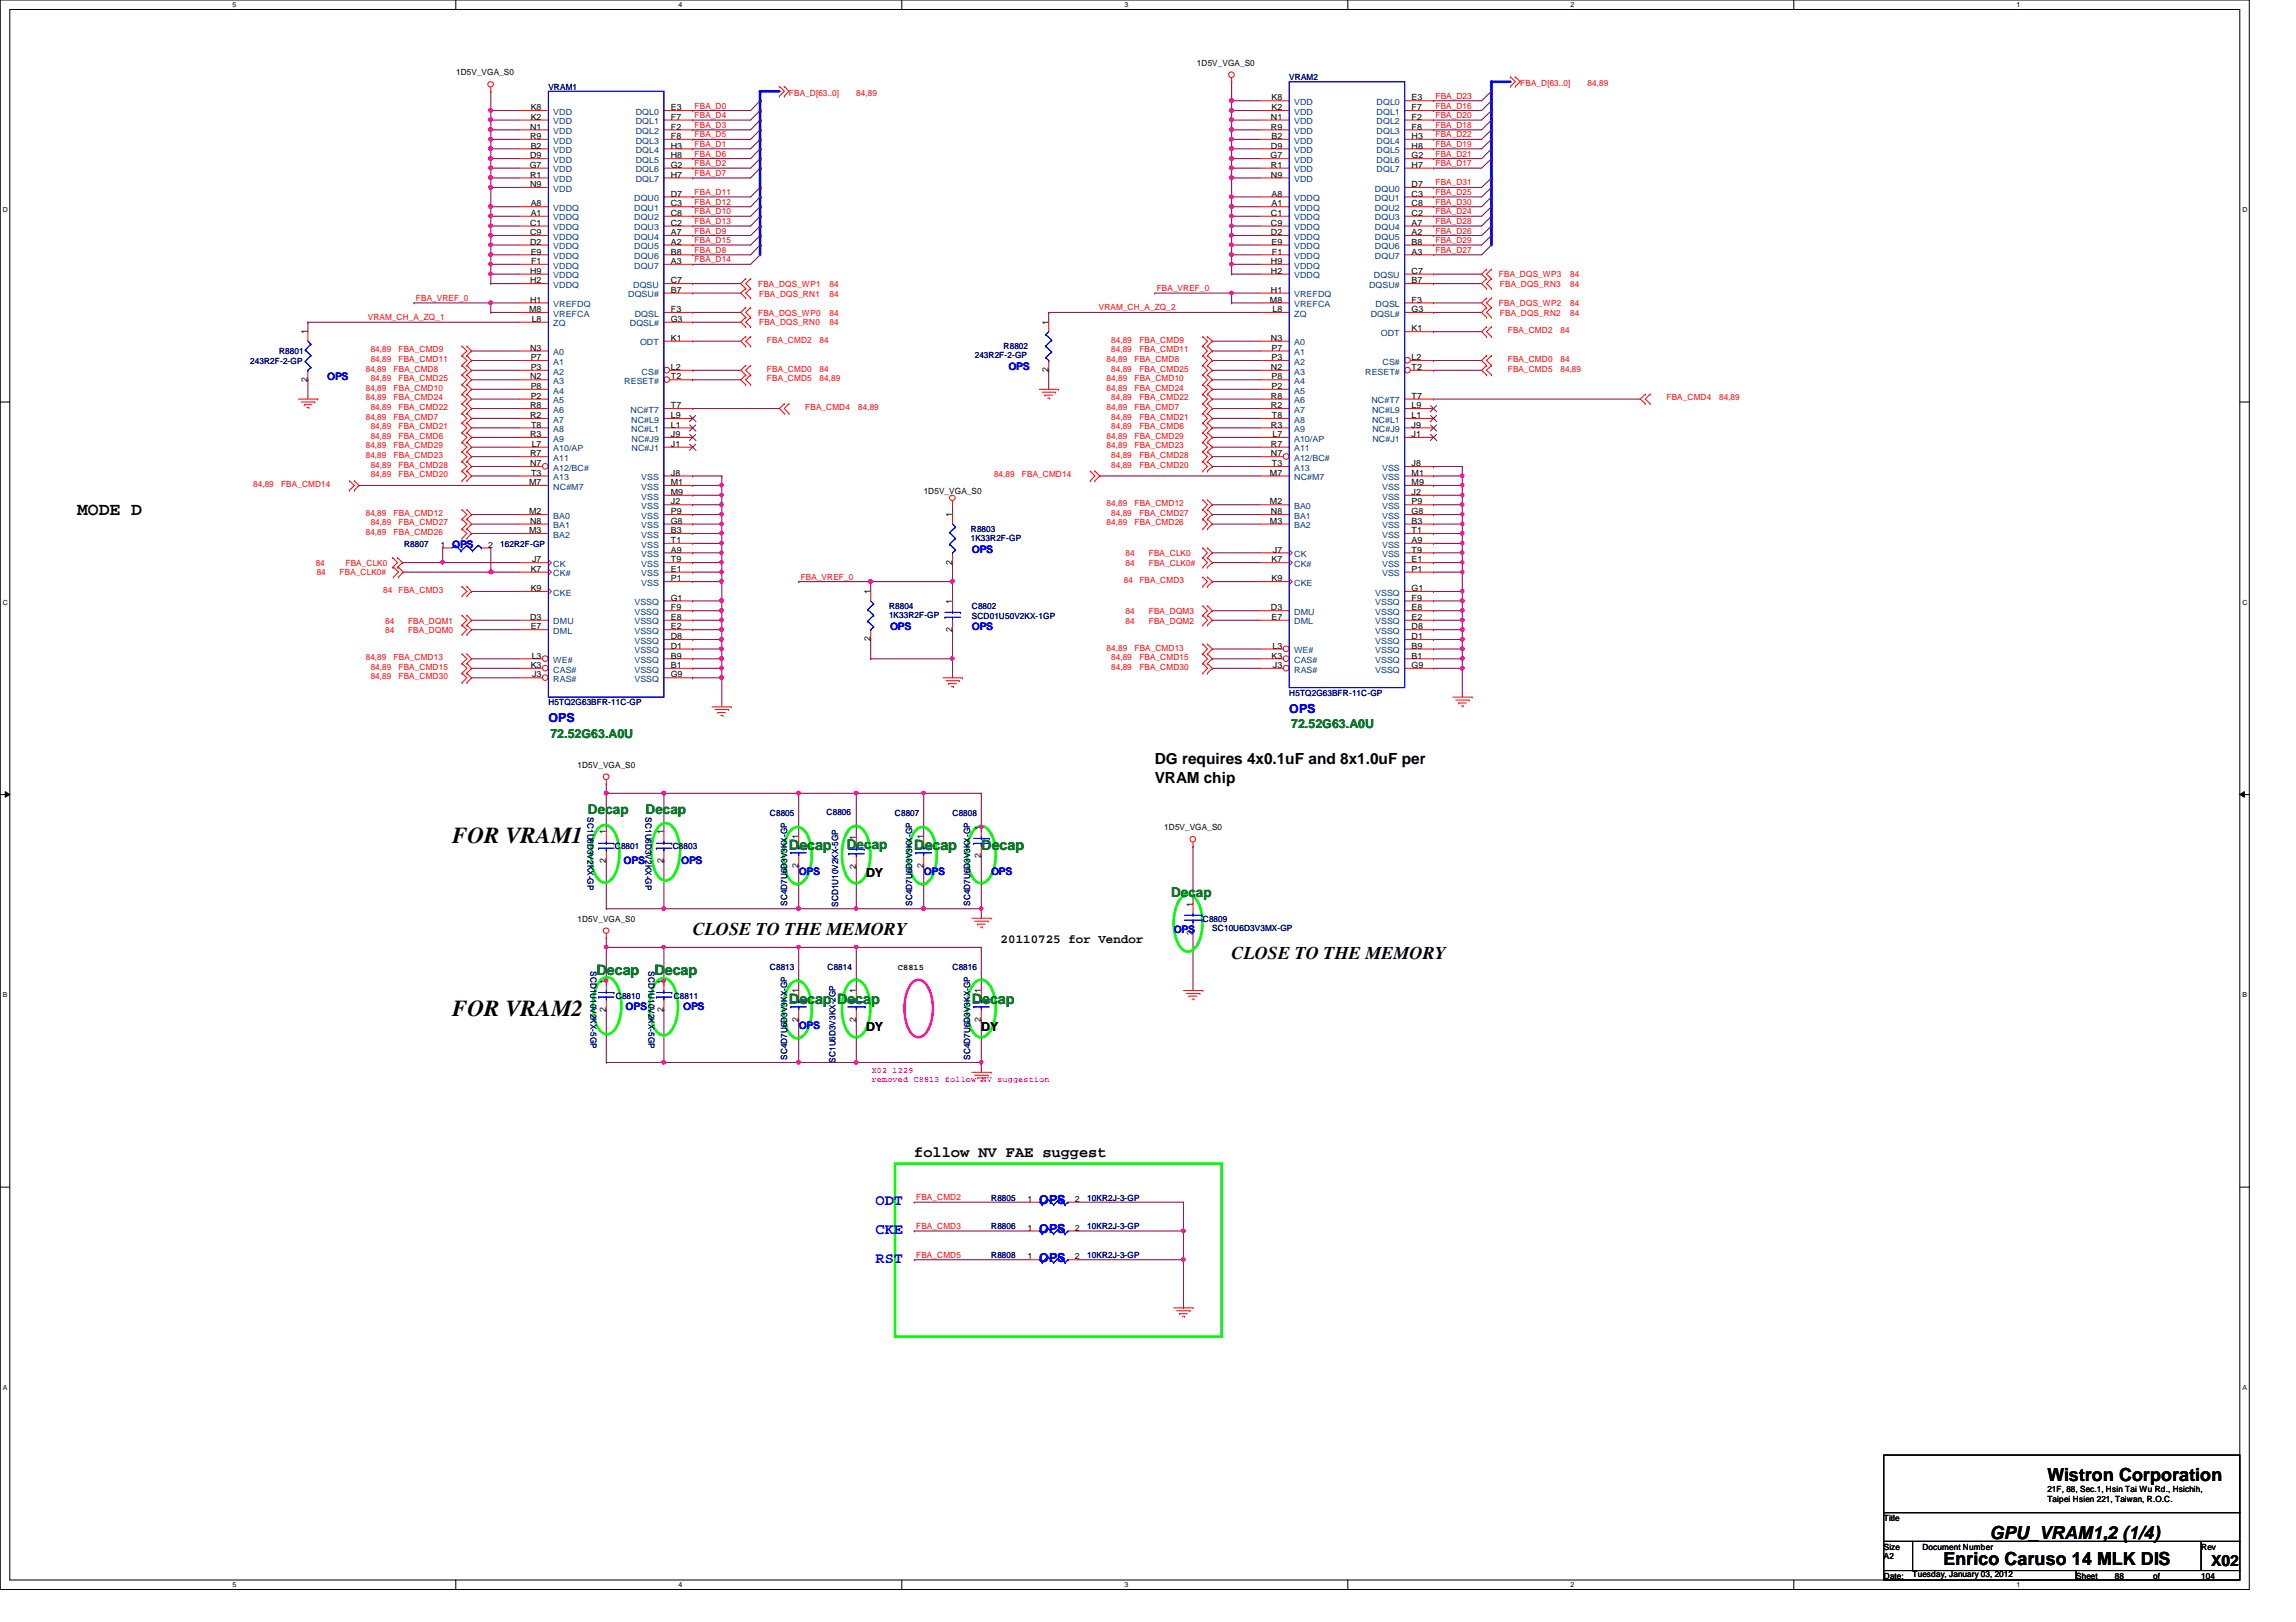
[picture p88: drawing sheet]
<svg xmlns="http://www.w3.org/2000/svg" width="297mm" height="210mm" viewBox="0 0 297 210" stroke-linecap="round" stroke-linejoin="round" font-family="sans-serif">
<defs><g id="words">
<g font-size="3">
<text x="58.5" y="109.1">FOR VRAM1</text>
<text x="58.5" y="131.5">FOR VRAM2</text>
</g>
<g font-size="2.3">
<text x="10" y="66.6">MODE D</text>
<text x="89.6" y="120.9">CLOSE TO THE MEMORY</text>
<text x="159.3" y="124.1">CLOSE TO THE MEMORY</text>
<text x="264.9" y="191.7">Wistron Corporation</text>
<text x="251.4" y="202.5">Enrico Caruso 14 MLK DIS</text>
<text x="257.4" y="199.2">GPU_VRAM1,2 (1/4)</text>
</g>
<g font-size="2">
<text x="149.4" y="98.9">DG requires 4x0.1uF and 8x1.0uF per</text>
<text x="149.4" y="101.3">VRAM chip</text>
<text x="118.3" y="149.7">follow NV FAE suggest</text>
<text x="286" y="202.6">X02</text>
</g>
<g font-size="2" fill="#00f">
<text x="113.3" y="156">ODT</text>
<text x="113.3" y="159.7">CKE</text>
<text x="113.3" y="163.4">RST</text>
</g>
<g font-size="1.9" fill="#008000">
<text x="102.1" y="109.9">Decap</text>
<text x="118.3" y="109.9">Decap</text>
<text x="127" y="109.9">Decap</text>
<text x="77.2" y="126.2">Decap</text>
<text x="84.7" y="126.2">Decap</text>
<text x="102.1" y="129.9">Decap Decap</text>
<text x="125.7" y="129.9">Decap</text>
</g>
<g font-size="1.7" fill="#008000">
<text x="76.1" y="105.3">Decap</text>
<text x="83.5" y="105.3">Decap</text>
<text x="109.6" y="109.9">Decap</text>
<text x="151.5" y="116.1">Decap</text>
</g>
<g font-size="1.6" fill="#00f">
<text x="70.9" y="93.5">OPS</text>
<text x="166.8" y="92.2">OPS</text>
<text x="134.4" y="155.8">OPS</text>
<text x="134.4" y="159.6">OPS</text>
<text x="134.4" y="163.3">OPS</text>
</g>
<g font-size="1.6" fill="#008000">
<text x="71.2" y="95.5">72.52G63.A0U</text>
<text x="167" y="94.2">72.52G63.A0U</text>
</g>
<g font-size="1.6">
<text x="112.1" y="113.5">DY</text>
<text x="129.5" y="122">20110725 for Vendor</text>
<text x="112.1" y="133.4">DY</text>
<text x="127" y="133.4">DY</text>
</g>
<g font-size="1.4" fill="#00f">
<text x="130.5" y="47.9">OPS</text>
<text x="42.3" y="49.2">OPS</text>
<text x="58.5" y="71">OPS</text>
<text x="125.7" y="71.6">OPS</text>
<text x="115.1" y="81.5">OPS</text>
<text x="125.7" y="81.5">OPS</text>
<text x="80.7" y="111.8">OPS</text>
<text x="88.1" y="111.8">OPS</text>
<text x="103.3" y="113.3">OPS</text>
<text x="119.5" y="113.3">OPS</text>
<text x="128.2" y="113.3">OPS</text>
<text x="151.8" y="120.7">OPS</text>
<text x="80.9" y="130.7">OPS</text>
<text x="88.4" y="130.7">OPS</text>
<text x="103.3" y="133.2">OPS</text>
</g>
<g font-size="1.1">
<text x="59" y="9.7">1D5V_VGA_S0</text>
<text x="154.9" y="8.5">1D5V_VGA_S0</text>
<text x="68.6" y="16.8">N1</text>
<text x="68.6" y="18">R9</text>
<text x="68.7" y="15.5">K2</text>
<text x="68.7" y="14.3">K8</text>
<text x="86.8" y="18">F8</text>
<text x="86.8" y="16.8">F2</text>
<text x="86.8" y="15.5">F7</text>
<text x="86.8" y="14.3">E3</text>
<text x="164.4" y="15.5">N1</text>
<text x="164.4" y="16.8">R9</text>
<text x="164.5" y="18">B2</text>
<text x="164.5" y="14.3">K2</text>
<text x="164.5" y="13">K8</text>
<text x="182.6" y="18">H3</text>
<text x="182.6" y="16.8">F8</text>
<text x="182.6" y="15.5">F2</text>
<text x="182.6" y="14.3">F7</text>
<text x="182.6" y="13">E3</text>
<text x="68.5" y="21.7">G7</text>
<text x="68.6" y="20.5">D9</text>
<text x="68.6" y="23">R1</text>
<text x="68.7" y="19.2">B2</text>
<text x="86.8" y="23">H7</text>
<text x="86.8" y="21.7">G2</text>
<text x="86.8" y="20.5">H8</text>
<text x="86.8" y="19.2">H3</text>
<text x="164.4" y="20.5">G7</text>
<text x="164.4" y="19.2">D9</text>
<text x="164.4" y="23">N9</text>
<text x="164.4" y="21.7">R1</text>
<text x="182.6" y="21.7">H7</text>
<text x="182.6" y="20.5">G2</text>
<text x="182.6" y="19.2">H8</text>
<text x="68.6" y="24.2">N9</text>
<text x="68.6" y="29.2">C1</text>
<text x="68.7" y="27.9">A1</text>
<text x="68.7" y="26.7">A8</text>
<text x="86.8" y="25.4">D7</text>
<text x="86.8" y="26.7">C3</text>
<text x="86.8" y="27.9">C8</text>
<text x="86.8" y="29.2">C2</text>
<text x="164.4" y="27.9">C1</text>
<text x="164.4" y="29.2">C9</text>
<text x="164.5" y="26.7">A1</text>
<text x="164.5" y="25.4">A8</text>
<text x="182.6" y="24.2">D7</text>
<text x="182.6" y="25.4">C3</text>
<text x="182.6" y="26.7">C8</text>
<text x="182.6" y="27.9">C2</text>
<text x="182.6" y="29.2">A7</text>
<text x="68.6" y="30.4">C9</text>
<text x="68.6" y="31.7">D2</text>
<text x="68.6" y="35.4">H9</text>
<text x="68.7" y="32.9">E9</text>
<text x="68.7" y="34.2">F1</text>
<text x="86.8" y="30.4">A7</text>
<text x="86.8" y="31.7">A2</text>
<text x="86.8" y="32.9">B8</text>
<text x="86.8" y="34.2">A3</text>
<text x="164.4" y="30.4">D2</text>
<text x="164.4" y="35.4">H2</text>
<text x="164.4" y="34.2">H9</text>
<text x="164.5" y="31.7">E9</text>
<text x="164.5" y="32.9">F1</text>
<text x="182.6" y="35.4">C7</text>
<text x="182.6" y="30.4">A2</text>
<text x="182.6" y="31.7">B8</text>
<text x="182.6" y="32.9">A3</text>
<text x="68.4" y="40.4">M8</text>
<text x="68.6" y="36.7">H2</text>
<text x="68.6" y="39.2">H1</text>
<text x="68.8" y="41.7">L8</text>
<text x="86.8" y="40.4">F3</text>
<text x="86.8" y="41.7">G3</text>
<text x="86.8" y="37.9">B7</text>
<text x="86.8" y="36.7">C7</text>
<text x="164.3" y="39.2">M8</text>
<text x="164.4" y="37.9">H1</text>
<text x="164.6" y="40.4">L8</text>
<text x="182.6" y="39.2">F3</text>
<text x="182.6" y="40.4">G3</text>
<text x="182.6" y="36.7">B7</text>
<text x="39.8" y="43.3" transform="rotate(-90 39.8 43.3)">1</text>
<text x="68.6" y="45.4">N3</text>
<text x="68.7" y="46.6">P7</text>
<text x="68.7" y="47.9">P3</text>
<text x="86.8" y="44.1">K1</text>
<text x="86.8" y="47.9">L2</text>
<text x="135.6" y="42" transform="rotate(-90 135.6 42)">1</text>
<text x="164.4" y="44.1">N3</text>
<text x="164.4" y="47.9">N2</text>
<text x="164.5" y="45.4">P7</text>
<text x="164.5" y="46.6">P3</text>
<text x="182.6" y="42.9">K1</text>
<text x="182.6" y="47.9">T2</text>
<text x="182.6" y="46.6">L2</text>
<text x="39.8" y="49.4" transform="rotate(-90 39.8 49.4)">2</text>
<text x="68.6" y="49.1">N2</text>
<text x="68.6" y="52.8">R8</text>
<text x="68.7" y="50.3">P8</text>
<text x="68.7" y="51.6">P2</text>
<text x="86.8" y="49.1">T2</text>
<text x="86.8" y="52.8">T7</text>
<text x="135.6" y="48.2" transform="rotate(-90 135.6 48.2)">2</text>
<text x="164.4" y="51.6">R8</text>
<text x="164.4" y="52.8">R2</text>
<text x="164.5" y="49.1">P8</text>
<text x="164.5" y="50.3">P2</text>
<text x="182.6" y="52.8">L9</text>
<text x="182.6" y="51.6">T7</text>
<text x="68.6" y="54.1">R2</text>
<text x="68.6" y="56.6">R3</text>
<text x="68.6" y="59.1">R7</text>
<text x="68.7" y="55.3">T8</text>
<text x="68.8" y="57.8">L7</text>
<text x="86.8" y="57.8">J1</text>
<text x="86.8" y="56.6">J9</text>
<text x="86.8" y="55.3">L1</text>
<text x="86.8" y="54.1">L9</text>
<text x="164.4" y="55.3">R3</text>
<text x="164.4" y="57.8">R7</text>
<text x="164.4" y="59.1">N7</text>
<text x="164.5" y="54.1">T8</text>
<text x="164.6" y="56.6">L7</text>
<text x="182.6" y="56.6">J1</text>
<text x="182.6" y="55.3">J9</text>
<text x="182.6" y="54.1">L1</text>
<text x="68.4" y="62.8">M7</text>
<text x="68.6" y="60.3">N7</text>
<text x="68.7" y="61.6">T3</text>
<text x="86.8" y="65.3">J2</text>
<text x="86.8" y="61.6">J8</text>
<text x="86.8" y="62.8">M1</text>
<text x="86.8" y="64.1">M9</text>
<text x="119.5" y="63.9">1D5V_VGA_S0</text>
<text x="164.3" y="61.6">M7</text>
<text x="164.3" y="65.3">M2</text>
<text x="164.5" y="60.3">T3</text>
<text x="182.6" y="64.1">J2</text>
<text x="182.6" y="60.3">J8</text>
<text x="182.6" y="61.6">M1</text>
<text x="182.6" y="62.8">M9</text>
<text x="182.6" y="65.3">P9</text>
<text x="57" y="70.9">1</text>
<text x="63.2" y="70.9">2</text>
<text x="68.4" y="66.5">M2</text>
<text x="68.4" y="69">M3</text>
<text x="68.6" y="67.8">N8</text>
<text x="86.8" y="71.5">A9</text>
<text x="86.8" y="69">B3</text>
<text x="86.8" y="67.8">G8</text>
<text x="86.8" y="66.5">P9</text>
<text x="86.8" y="70.3">T1</text>
<text x="123.2" y="66.9" transform="rotate(-90 123.2 66.9)">1</text>
<text x="164.3" y="67.8">M3</text>
<text x="164.4" y="66.5">N8</text>
<text x="164.7" y="71.5">J7</text>
<text x="182.6" y="70.3">A9</text>
<text x="182.6" y="67.8">B3</text>
<text x="182.6" y="66.5">G8</text>
<text x="182.6" y="69">T1</text>
<text x="182.6" y="71.5">T9</text>
<text x="68.7" y="74">K7</text>
<text x="68.7" y="76.5">K9</text>
<text x="68.8" y="72.8">J7</text>
<text x="86.8" y="74">E1</text>
<text x="86.8" y="75.2">P1</text>
<text x="86.8" y="72.8">T9</text>
<text x="86.8" y="77.7">G1</text>
<text x="112.6" y="76.9" transform="rotate(-90 112.6 76.9)">1</text>
<text x="123.2" y="73.1" transform="rotate(-90 123.2 73.1)">2</text>
<text x="164.5" y="72.8">K7</text>
<text x="164.5" y="75.2">K9</text>
<text x="182.6" y="72.8">E1</text>
<text x="182.6" y="74">P1</text>
<text x="182.6" y="77.7">F9</text>
<text x="182.6" y="76.5">G1</text>
<text x="68.6" y="80.2">D3</text>
<text x="68.7" y="81.4">E7</text>
<text x="86.8" y="83.9">D1</text>
<text x="86.8" y="82.7">D8</text>
<text x="86.8" y="81.4">E2</text>
<text x="86.8" y="80.2">E8</text>
<text x="86.8" y="79">F9</text>
<text x="112.6" y="83" transform="rotate(-90 112.6 83)">2</text>
<text x="123.2" y="81.8" transform="rotate(-90 123.2 81.8)">2</text>
<text x="123.2" y="78.1" transform="rotate(-90 123.2 78.1)">1</text>
<text x="164.4" y="79">D3</text>
<text x="164.5" y="80.2">E7</text>
<text x="164.6" y="83.9">L3</text>
<text x="182.6" y="83.9">B9</text>
<text x="182.6" y="82.7">D1</text>
<text x="182.6" y="81.4">D8</text>
<text x="182.6" y="80.2">E2</text>
<text x="182.6" y="79">E8</text>
<text x="68.7" y="86.4">K3</text>
<text x="68.8" y="85.2">L3</text>
<text x="68.8" y="87.7">J3</text>
<text x="86.8" y="86.4">B1</text>
<text x="86.8" y="85.2">B9</text>
<text x="86.8" y="87.7">G9</text>
<text x="164.5" y="85.2">K3</text>
<text x="164.7" y="86.4">J3</text>
<text x="182.6" y="85.2">B1</text>
<text x="182.6" y="86.4">G9</text>
<text x="74.7" y="99.4">1D5V_VGA_S0</text>
<text x="78.4" y="108" transform="rotate(-90 78.4 108)">1</text>
<text x="85.8" y="108" transform="rotate(-90 85.8 108)">1</text>
<text x="126.9" y="107.4" transform="rotate(-90 126.9 107.4)">1</text>
<text x="150.6" y="107.4">1D5V_VGA_S0</text>
<text x="78.4" y="111.7" transform="rotate(-90 78.4 111.7)">2</text>
<text x="85.8" y="111.7" transform="rotate(-90 85.8 111.7)">2</text>
<text x="103.3" y="112.3" transform="rotate(-90 103.3 112.3)">2</text>
<text x="103.3" y="108.6" transform="rotate(-90 103.3 108.6)">1</text>
<text x="110.7" y="112.4" transform="rotate(-90 110.7 112.4)">2</text>
<text x="110.7" y="108.8" transform="rotate(-90 110.7 108.8)">1</text>
<text x="119.5" y="112.3" transform="rotate(-90 119.5 112.3)">2</text>
<text x="119.5" y="108.6" transform="rotate(-90 119.5 108.6)">1</text>
<text x="126.9" y="111" transform="rotate(-90 126.9 111)">2</text>
<text x="74.7" y="119.3">1D5V_VGA_S0</text>
<text x="154.3" y="117.3" transform="rotate(-90 154.3 117.3)">1</text>
<text x="116.2" y="125.5">C8815</text>
<text x="154.3" y="121" transform="rotate(-90 154.3 121)">2</text>
<text x="78.4" y="130.9" transform="rotate(-90 78.4 130.9)">2</text>
<text x="78.4" y="127.3" transform="rotate(-90 78.4 127.3)">1</text>
<text x="85.8" y="130.9" transform="rotate(-90 85.8 130.9)">2</text>
<text x="85.8" y="127.3" transform="rotate(-90 85.8 127.3)">1</text>
<text x="103.3" y="128.5" transform="rotate(-90 103.3 128.5)">1</text>
<text x="110.7" y="128.5" transform="rotate(-90 110.7 128.5)">1</text>
<text x="126.9" y="128.5" transform="rotate(-90 126.9 128.5)">1</text>
<text x="103.3" y="132.2" transform="rotate(-90 103.3 132.2)">2</text>
<text x="110.7" y="132.2" transform="rotate(-90 110.7 132.2)">2</text>
<text x="126.9" y="132.2" transform="rotate(-90 126.9 132.2)">2</text>
<text x="132.9" y="155.5">1</text>
<text x="139.1" y="155.5">2</text>
<text x="132.9" y="159.3">1</text>
<text x="139.1" y="159.3">2</text>
<text x="132.9" y="163">1</text>
<text x="139.1" y="163">2</text>
<text x="243.7" y="196.8">Title</text>
<text x="264.9" y="193.1">21F, 88, Sec.1, Hsin Tai Wu Rd., Hsichih,</text>
<text x="264.9" y="194.4">Taipei Hsien 221, Taiwan, R.O.C.</text>
<text x="243.7" y="200.5">Size</text>
<text x="243.7" y="201.8">A2</text>
<text x="248.7" y="200.5">Document Number</text>
<text x="284.8" y="200.5">Rev</text>
<text x="243.7" y="204.3">Date:</text>
<text x="247.4" y="204">Tuesday, January 03, 2012</text>
<text x="268.6" y="204.3">Sheet</text>
<text x="273.6" y="204.3">88</text>
<text x="278.6" y="204.3">of</text>
<text x="284.8" y="204.3">104</text>
</g>
<g font-size="1.1" fill="#000080">
<text x="70.9" y="11.6">VRAM1</text>
<text x="166.8" y="10.4">VRAM2</text>
<text x="32.4" y="47.1">243R2F-2-GP</text>
<text x="36.1" y="45.8">R8801</text>
<text x="126.1" y="46.4">243R2F-2-GP</text>
<text x="129.8" y="45.2">R8802</text>
<text x="52.3" y="70.7">R8807</text>
<text x="64.7" y="70.7">162R2F-GP</text>
<text x="125.6" y="68.9">R8803</text>
<text x="125.6" y="70">1K33R2F-GP</text>
<text x="115" y="78.8">R8804</text>
<text x="115" y="80">1K33R2F-GP</text>
<text x="125.7" y="78.8">C8802</text>
<text x="125.7" y="80.1">SCD01U50V2KX-1GP</text>
<text x="70.9" y="91.3">H5TQ2G63BFR-11C-GP</text>
<text x="166.8" y="90">H5TQ2G63BFR-11C-GP</text>
<text x="76" y="105.8" transform="rotate(90 76 105.8)">SC1U6D3V2KX-GP</text>
<text x="83.5" y="105.8" transform="rotate(90 83.5 105.8)">SC1U6D3V2KX-GP</text>
<text x="99.6" y="105.6">C8805</text>
<text x="106.9" y="105.5">C8806</text>
<text x="115.8" y="105.6">C8807</text>
<text x="123.2" y="105.6">C8808</text>
<text x="79.5" y="109.8">C8801</text>
<text x="87" y="109.8">C8803</text>
<text x="101.9" y="117.2" transform="rotate(-90 101.9 117.2)">SC4D7U6D3V3KX-GP</text>
<text x="108.5" y="117.3" transform="rotate(-90 108.5 117.3)">SCD1U10V2KX-5GP</text>
<text x="118" y="117.2" transform="rotate(-90 118 117.2)">SC4D7U6D3V3KX-GP</text>
<text x="125.5" y="117.2" transform="rotate(-90 125.5 117.2)">SC4D7U6D3V3KX-GP</text>
<text x="155.6" y="119.3">C8809</text>
<text x="76.4" y="125.7" transform="rotate(90 76.4 125.7)">SCD1U10V2KX-5GP</text>
<text x="83.9" y="125.7" transform="rotate(90 83.9 125.7)">SCD1U10V2KX-5GP</text>
<text x="99.6" y="125.5">C8813</text>
<text x="107.1" y="125.5">C8814</text>
<text x="123.2" y="125.5">C8816</text>
<text x="156.8" y="120.5">SC10U6D3V3MX-GP</text>
<text x="79.7" y="129.2">C8810</text>
<text x="87.2" y="129.2">C8811</text>
<text x="101.9" y="137.1" transform="rotate(-90 101.9 137.1)">SC4D7U6D3V3KX-GP</text>
<text x="108.1" y="137.5" transform="rotate(-90 108.1 137.5)">SC1U6D3V3KX-2GP</text>
<text x="125.5" y="137.1" transform="rotate(-90 125.5 137.1)">SC4D7U6D3V3KX-GP</text>
<text x="128.2" y="155.4">R8805</text>
<text x="140.7" y="155.4">10KR2J-3-GP</text>
<text x="128.2" y="159.1">R8806</text>
<text x="140.7" y="159.1">10KR2J-3-GP</text>
<text x="128.2" y="162.9">R8808</text>
<text x="140.7" y="162.9">10KR2J-3-GP</text>
</g>
<g font-size="1.1" fill="#f00">
<text x="196.7" y="11.1">FBA_D[63..0]</text>
<text x="205.4" y="11.1">84,89</text>
<text x="89.9" y="16.6">FBA_D3</text>
<text x="89.9" y="15.3">FBA_D4</text>
<text x="89.9" y="14.1">FBA_D0</text>
<text x="89.9" y="17.8">FBA_D5</text>
<text x="102.1" y="12.4">FBA_D[63..0]</text>
<text x="110.8" y="12.4">84,89</text>
<text x="185.7" y="12.8">FBA_D23</text>
<text x="185.7" y="17.8">FBA_D22</text>
<text x="185.7" y="16.6">FBA_D18</text>
<text x="185.7" y="15.3">FBA_D20</text>
<text x="185.7" y="14.1">FBA_D16</text>
<text x="89.9" y="22.8">FBA_D7</text>
<text x="89.9" y="21.5">FBA_D2</text>
<text x="89.9" y="20.3">FBA_D6</text>
<text x="89.9" y="19">FBA_D1</text>
<text x="185.7" y="21.5">FBA_D17</text>
<text x="185.7" y="20.3">FBA_D21</text>
<text x="185.7" y="19">FBA_D19</text>
<text x="89.9" y="25.2">FBA_D11</text>
<text x="89.9" y="29">FBA_D13</text>
<text x="89.9" y="27.7">FBA_D10</text>
<text x="89.9" y="26.5">FBA_D12</text>
<text x="185.7" y="29">FBA_D28</text>
<text x="185.7" y="27.7">FBA_D24</text>
<text x="185.7" y="26.5">FBA_D30</text>
<text x="185.7" y="25.2">FBA_D25</text>
<text x="185.7" y="24">FBA_D31</text>
<text x="89.9" y="34">FBA_D14</text>
<text x="89.9" y="32.7">FBA_D8</text>
<text x="89.9" y="31.5">FBA_D15</text>
<text x="89.9" y="30.2">FBA_D9</text>
<text x="185.7" y="32.7">FBA_D27</text>
<text x="185.7" y="31.5">FBA_D29</text>
<text x="185.7" y="30.2">FBA_D26</text>
<text x="193.9" y="35.9">FBA_DQS_WP3</text>
<text x="203.2" y="35.9">84</text>
<text x="47.6" y="41.4">VRAM_CH_A_ZQ_1</text>
<text x="53.8" y="38.9">FBA_VREF_0</text>
<text x="98.1" y="40.9">FBA_DQS_WP0</text>
<text x="98.1" y="37.1">FBA_DQS_WP1</text>
<text x="98.2" y="38.4">FBA_DQS_RN1</text>
<text x="107.3" y="40.9">84</text>
<text x="107.3" y="37.1">84</text>
<text x="107.3" y="38.4">84</text>
<text x="142.2" y="40.2">VRAM_CH_A_ZQ_2</text>
<text x="149.6" y="37.7">FBA_VREF_0</text>
<text x="193.9" y="39.6">FBA_DQS_WP2</text>
<text x="194.1" y="37.1">FBA_DQS_RN3</text>
<text x="194.1" y="40.9">FBA_DQS_RN2</text>
<text x="203.2" y="39.6">84</text>
<text x="203.2" y="37.1">84</text>
<text x="203.2" y="40.9">84</text>
<text x="48" y="45.6">84,89</text>
<text x="48" y="46.9">84,89</text>
<text x="51.6" y="45.6">FBA_CMD9</text>
<text x="51.6" y="46.9">FBA_CMD11</text>
<text x="98.2" y="42.1">FBA_DQS_RN0</text>
<text x="99.2" y="44.4">FBA_CMD2</text>
<text x="106" y="44.4">84</text>
<text x="107.3" y="42.1">84</text>
<text x="143.2" y="46.9">84,89</text>
<text x="143.8" y="44.4">84,89</text>
<text x="143.8" y="45.6">84,89</text>
<text x="146.8" y="46.9">FBA_CMD8</text>
<text x="147.4" y="44.4">FBA_CMD9</text>
<text x="147.4" y="45.6">FBA_CMD11</text>
<text x="195.1" y="43.1">FBA_CMD2</text>
<text x="195.1" y="46.9">FBA_CMD0</text>
<text x="201.9" y="43.1">84</text>
<text x="201.9" y="46.9">84</text>
<text x="47.3" y="51.8">84,89</text>
<text x="47.3" y="50.6">84,89</text>
<text x="47.3" y="48.1">84,89</text>
<text x="48" y="49.3">84,89</text>
<text x="48" y="53.1">84,89</text>
<text x="50.9" y="51.8">FBA_CMD24</text>
<text x="50.9" y="50.6">FBA_CMD10</text>
<text x="50.9" y="48.1">FBA_CMD8</text>
<text x="51.6" y="49.3">FBA_CMD25</text>
<text x="51.6" y="53.1">FBA_CMD22</text>
<text x="99.2" y="49.3">FBA_CMD5</text>
<text x="99.2" y="48.1">FBA_CMD0</text>
<text x="104.2" y="53.1">FBA_CMD4</text>
<text x="106" y="49.3">84,89</text>
<text x="106" y="48.1">84</text>
<text x="111" y="53.1">84,89</text>
<text x="143.2" y="53.1">84,89</text>
<text x="143.2" y="50.6">84,89</text>
<text x="143.2" y="49.3">84,89</text>
<text x="143.8" y="51.8">84,89</text>
<text x="143.8" y="48.1">84,89</text>
<text x="146.8" y="53.1">FBA_CMD7</text>
<text x="146.8" y="50.6">FBA_CMD24</text>
<text x="146.8" y="49.3">FBA_CMD10</text>
<text x="147.4" y="51.8">FBA_CMD22</text>
<text x="147.4" y="48.1">FBA_CMD25</text>
<text x="195.1" y="48.1">FBA_CMD5</text>
<text x="201.9" y="48.1">84,89</text>
<text x="215.6" y="51.8">FBA_CMD4</text>
<text x="222.4" y="51.8">84,89</text>
<text x="47.3" y="54.3">84,89</text>
<text x="47.3" y="58">84,89</text>
<text x="47.3" y="59.3">84,89</text>
<text x="48" y="55.5">84,89</text>
<text x="48" y="56.8">84,89</text>
<text x="50.9" y="54.3">FBA_CMD7</text>
<text x="50.9" y="58">FBA_CMD29</text>
<text x="50.9" y="59.3">FBA_CMD23</text>
<text x="51.6" y="55.5">FBA_CMD21</text>
<text x="51.6" y="56.8">FBA_CMD6</text>
<text x="143.2" y="58">84,89</text>
<text x="143.2" y="56.8">84,89</text>
<text x="143.8" y="55.5">84,89</text>
<text x="143.8" y="54.3">84,89</text>
<text x="143.8" y="59.3">84,89</text>
<text x="146.8" y="58">FBA_CMD23</text>
<text x="146.8" y="56.8">FBA_CMD29</text>
<text x="147.4" y="55.5">FBA_CMD6</text>
<text x="147.4" y="54.3">FBA_CMD21</text>
<text x="147.4" y="59.3">FBA_CMD28</text>
<text x="32.8" y="63">84,89</text>
<text x="36.4" y="63">FBA_CMD14</text>
<text x="48" y="60.5">84,89</text>
<text x="48" y="61.8">84,89</text>
<text x="51.6" y="60.5">FBA_CMD28</text>
<text x="51.6" y="61.8">FBA_CMD20</text>
<text x="128.6" y="61.8">84,89</text>
<text x="132.2" y="61.8">FBA_CMD14</text>
<text x="143.2" y="65.5">84,89</text>
<text x="143.8" y="60.5">84,89</text>
<text x="146.8" y="65.5">FBA_CMD12</text>
<text x="147.4" y="60.5">FBA_CMD20</text>
<text x="47.3" y="69.3">84,89</text>
<text x="47.3" y="66.8">84,89</text>
<text x="48" y="68">84,89</text>
<text x="50.9" y="69.3">FBA_CMD26</text>
<text x="50.9" y="66.8">FBA_CMD12</text>
<text x="51.6" y="68">FBA_CMD27</text>
<text x="143.2" y="68">84,89</text>
<text x="143.8" y="66.8">84,89</text>
<text x="145.6" y="72">84</text>
<text x="146.8" y="68">FBA_CMD26</text>
<text x="147.4" y="66.8">FBA_CMD27</text>
<text x="148.6" y="72">FBA_CLK0</text>
<text x="40.8" y="73.2">84</text>
<text x="41" y="74.5">84</text>
<text x="43.9" y="74.5">FBA_CLK0#</text>
<text x="44.7" y="73.2">FBA_CLK0</text>
<text x="49.6" y="76.7">84</text>
<text x="51.6" y="76.7">FBA_CMD3</text>
<text x="103.6" y="75">FBA_VREF_0</text>
<text x="145.4" y="75.5">84</text>
<text x="145.6" y="73.2">84</text>
<text x="147.4" y="75.5">FBA_CMD3</text>
<text x="148.6" y="73.2">FBA_CLK0#</text>
<text x="49.8" y="80.7">84</text>
<text x="49.8" y="82">84</text>
<text x="52.8" y="80.7">FBA_DQM1</text>
<text x="52.8" y="82">FBA_DQM0</text>
<text x="145.6" y="79.5">84</text>
<text x="145.6" y="80.7">84</text>
<text x="148.6" y="79.5">FBA_DQM3</text>
<text x="148.6" y="80.7">FBA_DQM2</text>
<text x="47.3" y="85.4">84,89</text>
<text x="48" y="87.9">84,89</text>
<text x="48" y="86.7">84,89</text>
<text x="50.9" y="85.4">FBA_CMD13</text>
<text x="51.6" y="87.9">FBA_CMD30</text>
<text x="51.6" y="86.7">FBA_CMD15</text>
<text x="143.2" y="84.2">84,89</text>
<text x="143.8" y="86.7">84,89</text>
<text x="143.8" y="85.4">84,89</text>
<text x="146.8" y="84.2">FBA_CMD13</text>
<text x="147.4" y="86.7">FBA_CMD30</text>
<text x="147.4" y="85.4">FBA_CMD15</text>
<text x="118.5" y="155.3">FBA_CMD2</text>
<text x="118.5" y="159">FBA_CMD3</text>
<text x="118.5" y="162.8">FBA_CMD5</text>
</g>
<g font-size="1.1" fill="#004080">
<text x="71.6" y="16.1">VDD</text>
<text x="71.6" y="14.9">VDD</text>
<text x="71.6" y="17.4">VDD</text>
<text x="82.3" y="17.4">DQL2</text>
<text x="82.3" y="16.1">DQL1</text>
<text x="82.3" y="14.9">DQL0</text>
<text x="167.4" y="14.9">VDD</text>
<text x="167.4" y="13.6">VDD</text>
<text x="167.4" y="16.1">VDD</text>
<text x="167.4" y="17.4">VDD</text>
<text x="178.1" y="17.4">DQL3</text>
<text x="178.1" y="16.1">DQL2</text>
<text x="178.1" y="14.9">DQL1</text>
<text x="178.1" y="13.6">DQL0</text>
<text x="71.6" y="19.8">VDD</text>
<text x="71.6" y="21.1">VDD</text>
<text x="71.6" y="22.3">VDD</text>
<text x="71.6" y="23.6">VDD</text>
<text x="71.6" y="18.6">VDD</text>
<text x="82.3" y="23.6">DQL7</text>
<text x="82.3" y="22.3">DQL6</text>
<text x="82.3" y="21.1">DQL5</text>
<text x="82.3" y="19.8">DQL4</text>
<text x="82.3" y="18.6">DQL3</text>
<text x="167.4" y="18.6">VDD</text>
<text x="167.4" y="19.8">VDD</text>
<text x="167.4" y="21.1">VDD</text>
<text x="167.4" y="23.6">VDD</text>
<text x="167.4" y="22.3">VDD</text>
<text x="178.1" y="22.3">DQL7</text>
<text x="178.1" y="21.1">DQL6</text>
<text x="178.1" y="19.8">DQL5</text>
<text x="178.1" y="18.6">DQL4</text>
<text x="71.6" y="24.8">VDD</text>
<text x="71.6" y="28.5">VDDQ</text>
<text x="71.6" y="27.3">VDDQ</text>
<text x="71.6" y="29.8">VDDQ</text>
<text x="82" y="26">DQU0</text>
<text x="82" y="27.3">DQU1</text>
<text x="82" y="28.5">DQU2</text>
<text x="82" y="29.8">DQU3</text>
<text x="167.4" y="27.3">VDDQ</text>
<text x="167.4" y="26">VDDQ</text>
<text x="167.4" y="28.5">VDDQ</text>
<text x="167.4" y="29.8">VDDQ</text>
<text x="177.9" y="24.8">DQU0</text>
<text x="177.9" y="26">DQU1</text>
<text x="177.9" y="27.3">DQU2</text>
<text x="177.9" y="28.5">DQU3</text>
<text x="177.9" y="29.8">DQU4</text>
<text x="71.6" y="31">VDDQ</text>
<text x="71.6" y="32.3">VDDQ</text>
<text x="71.6" y="33.5">VDDQ</text>
<text x="71.6" y="34.8">VDDQ</text>
<text x="82" y="31">DQU4</text>
<text x="82" y="32.3">DQU5</text>
<text x="82" y="33.5">DQU6</text>
<text x="82" y="34.8">DQU7</text>
<text x="167.4" y="31">VDDQ</text>
<text x="167.4" y="32.3">VDDQ</text>
<text x="167.4" y="33.5">VDDQ</text>
<text x="167.4" y="34.8">VDDQ</text>
<text x="177.9" y="31">DQU5</text>
<text x="177.9" y="32.3">DQU6</text>
<text x="177.9" y="33.5">DQU7</text>
<text x="71.6" y="37.3">VDDQ</text>
<text x="71.6" y="36">VDDQ</text>
<text x="71.6" y="41">VREFCA</text>
<text x="71.6" y="39.8">VREFDQ</text>
<text x="81.3" y="38.5">DQSU#</text>
<text x="81.9" y="37.3">DQSU</text>
<text x="82.1" y="41">DQSL</text>
<text x="167.4" y="41">ZQ</text>
<text x="167.4" y="36">VDDQ</text>
<text x="167.4" y="39.8">VREFCA</text>
<text x="167.4" y="38.5">VREFDQ</text>
<text x="177.1" y="37.3">DQSU#</text>
<text x="177.3" y="41">DQSL#</text>
<text x="177.8" y="36">DQSU</text>
<text x="178" y="39.8">DQSL</text>
<text x="71.6" y="42.2">ZQ</text>
<text x="71.6" y="46">A0</text>
<text x="71.6" y="47.2">A1</text>
<text x="81.5" y="42.2">DQSL#</text>
<text x="82.8" y="44.7">ODT</text>
<text x="167.4" y="44.7">A0</text>
<text x="167.4" y="46">A1</text>
<text x="167.4" y="47.2">A2</text>
<text x="178.6" y="43.5">ODT</text>
<text x="178.9" y="47.2">CS#</text>
<text x="71.6" y="48.5">A2</text>
<text x="71.6" y="49.7">A3</text>
<text x="71.6" y="50.9">A4</text>
<text x="71.6" y="52.2">A5</text>
<text x="71.6" y="53.4">A6</text>
<text x="80.8" y="49.7">RESET#</text>
<text x="81.6" y="53.4">NC#T7</text>
<text x="83" y="48.5">CS#</text>
<text x="167.4" y="48.5">A3</text>
<text x="167.4" y="49.7">A4</text>
<text x="167.4" y="50.9">A5</text>
<text x="167.4" y="52.2">A6</text>
<text x="167.4" y="53.4">A7</text>
<text x="176.6" y="48.5">RESET#</text>
<text x="177.4" y="52.2">NC#T7</text>
<text x="177.5" y="53.4">NC#L9</text>
<text x="71.6" y="54.7">A7</text>
<text x="71.6" y="55.9">A8</text>
<text x="71.6" y="57.1">A9</text>
<text x="71.6" y="58.4">A10/AP</text>
<text x="71.6" y="59.6">A11</text>
<text x="81.7" y="55.9">NC#L1</text>
<text x="81.7" y="54.7">NC#L9</text>
<text x="81.7" y="58.4">NC#J1</text>
<text x="81.7" y="57.1">NC#J9</text>
<text x="167.4" y="54.7">A8</text>
<text x="167.4" y="55.9">A9</text>
<text x="167.4" y="57.1">A10/AP</text>
<text x="167.4" y="58.4">A11</text>
<text x="167.4" y="59.6">A12/BC#</text>
<text x="177.5" y="54.7">NC#L1</text>
<text x="177.5" y="57.1">NC#J1</text>
<text x="177.5" y="55.9">NC#J9</text>
<text x="71.6" y="63.4">NC#M7</text>
<text x="71.6" y="60.9">A12/BC#</text>
<text x="71.6" y="62.1">A13</text>
<text x="83" y="65.9">VSS</text>
<text x="83" y="62.1">VSS</text>
<text x="83" y="63.4">VSS</text>
<text x="83" y="64.6">VSS</text>
<text x="167.4" y="62.1">NC#M7</text>
<text x="167.4" y="60.9">A13</text>
<text x="167.4" y="65.9">BA0</text>
<text x="178.8" y="64.6">VSS</text>
<text x="178.8" y="60.9">VSS</text>
<text x="178.8" y="62.1">VSS</text>
<text x="178.8" y="63.4">VSS</text>
<text x="178.8" y="65.9">VSS</text>
<text x="71.6" y="67.1">BA0</text>
<text x="71.6" y="68.4">BA1</text>
<text x="71.6" y="69.6">BA2</text>
<text x="83" y="69.6">VSS</text>
<text x="83" y="68.4">VSS</text>
<text x="83" y="67.1">VSS</text>
<text x="83" y="70.9">VSS</text>
<text x="167.4" y="67.1">BA1</text>
<text x="167.4" y="68.4">BA2</text>
<text x="178.8" y="70.9">VSS</text>
<text x="178.8" y="68.4">VSS</text>
<text x="178.8" y="67.1">VSS</text>
<text x="178.8" y="69.6">VSS</text>
<text x="71.6" y="73.4">CK</text>
<text x="71.6" y="74.6">CK#</text>
<text x="71.6" y="77.1">CKE</text>
<text x="83" y="72.1">VSS</text>
<text x="83" y="74.6">VSS</text>
<text x="83" y="75.8">VSS</text>
<text x="83" y="73.4">VSS</text>
<text x="167.4" y="72.1">CK</text>
<text x="167.4" y="73.4">CK#</text>
<text x="167.4" y="75.8">CKE</text>
<text x="177.9" y="77.1">VSSQ</text>
<text x="178.8" y="73.4">VSS</text>
<text x="178.8" y="74.6">VSS</text>
<text x="178.8" y="72.1">VSS</text>
<text x="71.6" y="82">DML</text>
<text x="71.6" y="80.8">DMU</text>
<text x="82.1" y="83.3">VSSQ</text>
<text x="82.1" y="82">VSSQ</text>
<text x="82.1" y="80.8">VSSQ</text>
<text x="82.1" y="79.6">VSSQ</text>
<text x="82.1" y="78.3">VSSQ</text>
<text x="167.4" y="80.8">DML</text>
<text x="167.4" y="79.6">DMU</text>
<text x="177.9" y="83.3">VSSQ</text>
<text x="177.9" y="82">VSSQ</text>
<text x="177.9" y="80.8">VSSQ</text>
<text x="177.9" y="79.6">VSSQ</text>
<text x="177.9" y="78.3">VSSQ</text>
<text x="71.6" y="87">CAS#</text>
<text x="71.6" y="85.8">WE#</text>
<text x="71.6" y="88.3">RAS#</text>
<text x="82.1" y="87">VSSQ</text>
<text x="82.1" y="85.8">VSSQ</text>
<text x="82.1" y="84.5">VSSQ</text>
<text x="82.1" y="88.3">VSSQ</text>
<text x="167.4" y="85.8">CAS#</text>
<text x="167.4" y="84.5">WE#</text>
<text x="167.4" y="87">RAS#</text>
<text x="177.9" y="85.8">VSSQ</text>
<text x="177.9" y="84.5">VSSQ</text>
<text x="177.9" y="87">VSSQ</text>
</g>
<g font-size="1.1" fill="#f0f">
<text x="112.8" y="138.8">X02 1229</text>
<text x="112.8" y="140.1">removed C8815 follow NV suggestion</text>
</g>
<g font-size=".9">
<text x="30.1" y=".9">5</text>
<text x="87.8" y=".9">4</text>
<text x="145.5" y=".9">3</text>
<text x="203.2" y=".9">2</text>
<text x="260.9" y=".9">1</text>
<text x=".4" y="27.4">D</text>
<text x="290.1" y="27.4">D</text>
<text x=".4" y="78.2">C</text>
<text x="290.1" y="78.2">C</text>
<text x=".4" y="129">B</text>
<text x="290.1" y="129">B</text>
<text x=".4" y="179.8">A</text>
<text x="290.1" y="179.8">A</text>
<text x="30.1" y="205.4">5</text>
<text x="87.8" y="205.4">4</text>
<text x="145.5" y="205.4">3</text>
<text x="203.2" y="205.4">2</text>
<text x="260.9" y="205.4">1</text>
</g>
</g></defs>
<path d="M0 0h291v205.7h-291zM1.3 1.2h288.5v203.3h-288.5z" fill="none" stroke="#000" stroke-width=".13"/>
<g fill="#fff">
<path d="M30.1 .1h.5v1h-.5z"/>
<path d="M30.1 204.6h.5v1h-.5z"/>
</g>
<path d="M59 0v1.2M59 204.5v1.2" fill="none" stroke="#000" stroke-width=".13"/>
<g fill="#fff">
<path d="M87.8 .1h.5v1h-.5z"/>
<path d="M87.8 204.6h.5v1h-.5z"/>
</g>
<path d="M116.7 0v1.2M116.7 204.5v1.2" fill="none" stroke="#000" stroke-width=".13"/>
<g fill="#fff">
<path d="M145.5 .1h.5v1h-.5z"/>
<path d="M145.5 204.6h.5v1h-.5z"/>
</g>
<path d="M174.4 0v1.2M174.4 204.5v1.2" fill="none" stroke="#000" stroke-width=".13"/>
<g fill="#fff">
<path d="M203.2 .1h.5v1h-.5z"/>
<path d="M203.2 204.6h.5v1h-.5z"/>
</g>
<path d="M232.1 0v1.2M232.1 204.5v1.2" fill="none" stroke="#000" stroke-width=".13"/>
<g fill="#fff">
<path d="M260.9 .1h.5v1h-.5z"/>
<path d="M260.9 204.6h.5v1h-.5z"/>
<path d="M.4 26.6h.6v1h-.6z"/>
<path d="M290.1 26.6h.6v1h-.6z"/>
<path d="M.4 77.4h.6v1h-.6z"/>
<path d="M290.1 77.4h.6v1h-.6z"/>
</g>
<path d="M0 52h1.3M289.8 52h1.2" fill="none" stroke="#000" stroke-width=".13"/>
<g fill="#fff">
<path d="M.4 128.2h.6v1h-.6z"/>
<path d="M290.1 128.2h.6v1h-.6z"/>
</g>
<path d="M0 102.8h1.3M.7 102.4l.6 .4-.6 .4zM289.8 102.8l.6-.4v.8zM289.8 102.8h1.2" fill="none" stroke="#000" stroke-width=".13"/>
<path d="M.7 102.4l.6 .4-.6 .4zM289.8 102.8l.6-.4v.8z" fill="#000"/>
<g fill="#fff">
<path d="M.4 179h.5v1h-.5z"/>
<path d="M290.1 179h.6v1h-.6z"/>
</g>
<path d="M0 153.6h1.3M289.8 153.6h1.2" fill="none" stroke="#000" stroke-width=".13"/>
<path d="M53.5 39.2h.1M53.5 39.2h10" fill="none" stroke="#800040" stroke-width=".13"/>
<path d="M193 10.6h2.4" fill="none" stroke="#00f" stroke-width=".34"/>
<circle cx="193" cy="10.6" r=".17" fill="#00f"/>
<path d="M193 30.5v1.2" fill="none" stroke="#00f" stroke-width=".34"/>
<circle cx="193" cy="30.5" r=".17" fill="#00f"/>
<path d="M193 11.8v1.2" fill="none" stroke="#00f" stroke-width=".34"/>
<circle cx="193" cy="11.8" r=".17" fill="#00f"/>
<path d="M193 24.3v1.2" fill="none" stroke="#00f" stroke-width=".34"/>
<circle cx="193" cy="24.3" r=".17" fill="#00f"/>
<path d="M193 20.5v2.5" fill="none" stroke="#00f" stroke-width=".34"/>
<circle cx="193" cy="20.5" r=".17" fill="#00f"/>
<path d="M193 28v1.3" fill="none" stroke="#00f" stroke-width=".34"/>
<circle cx="193" cy="28" r=".17" fill="#00f"/>
<path d="M193 18v1.3" fill="none" stroke="#00f" stroke-width=".34"/>
<circle cx="193" cy="18" r=".17" fill="#00f"/>
<g fill="none" stroke="#800040" stroke-width=".13">
<path d="M185.5 13h.1M185.5 19.3h.1M185.5 18h.1M185.5 16.8h.1M185.5 15.5h.1M185.5 14.3h.1M185.5 13h6.2M185.5 19.3h6.2M185.5 18h6.2M185.5 16.8h6.2M185.5 15.5h6.2M185.5 14.3h6.2"/>
<path d="M185.5 21.8h.1M185.5 20.5h.1M185.5 29.3h.1M185.5 28h.1M185.5 26.8h.1M185.5 25.5h.1M185.5 24.3h.1M185.5 33h.1M185.5 31.7h.1M185.5 30.5h.1M185.5 21.8h6.2M185.5 20.5h6.2"/>
<path d="M185.5 29.3h6.2M185.5 28h6.2M185.5 26.8h6.2M185.5 25.5h6.2M185.5 24.3h6.2M185.5 33h6.2M185.5 31.7h6.2M185.5 30.5h6.2"/>
</g>
<path d="M193 13v1.3" fill="none" stroke="#00f" stroke-width=".34"/>
<circle cx="193" cy="13" r=".17" fill="#00f"/>
<path d="M193 14.3v1.2" fill="none" stroke="#00f" stroke-width=".34"/>
<circle cx="193" cy="14.3" r=".17" fill="#00f"/>
<path d="M193 16.8v1.2" fill="none" stroke="#00f" stroke-width=".34"/>
<circle cx="193" cy="16.8" r=".17" fill="#00f"/>
<path d="M193 15.5v1.3" fill="none" stroke="#00f" stroke-width=".34"/>
<circle cx="193" cy="15.5" r=".17" fill="#00f"/>
<path d="M193 10.6v1.2" fill="none" stroke="#00f" stroke-width=".34"/>
<circle cx="193" cy="10.6" r=".17" fill="#00f"/>
<path d="M193 19.3v1.2" fill="none" stroke="#00f" stroke-width=".34"/>
<circle cx="193" cy="19.3" r=".17" fill="#00f"/>
<path d="M193 23v1.3" fill="none" stroke="#00f" stroke-width=".34"/>
<circle cx="193" cy="23" r=".17" fill="#00f"/>
<path d="M193 25.5v1.3" fill="none" stroke="#00f" stroke-width=".34"/>
<circle cx="193" cy="25.5" r=".17" fill="#00f"/>
<path d="M193 26.8v1.2" fill="none" stroke="#00f" stroke-width=".34"/>
<circle cx="193" cy="26.8" r=".17" fill="#00f"/>
<path d="M193 29.3v1.2" fill="none" stroke="#00f" stroke-width=".34"/>
<circle cx="193" cy="29.3" r=".17" fill="#00f"/>
<g fill="none" stroke="#800040" stroke-width=".13">
<path d="M63.5 18h.1M63.5 15.5h.1M63.5 18h3.7M63.5 15.5h3.7M63.5 31.7h.1M63.5 35.5h.1M63.5 30.5h.1M63.5 23h.1M63.5 36.7h.1M63.5 31.7h3.7M63.5 35.5h3.7M63.5 30.5h3.7"/>
<path d="M63.5 23h3.7M63.5 36.7h3.7M61 59.1h.1M61 49.1h.1M61 54.1h.1M61 57.9h.1M61 47.9h.1M61 47.9h6.2M61 57.9h6.2M61 59.1h6.2M61 49.1h6.2M61 54.1h6.2"/>
<path d="M156.8 57.9h.1M156.8 47.9h.1M156.8 52.9h.1M156.8 56.6h.1M156.8 46.7h.1M156.8 51.6h.1M156.8 45.4h.1M156.8 50.4h.1M156.8 55.4h.1M156.8 59.1h.1M156.8 44.2h.1M156.8 49.1h.1"/>
<path d="M156.8 54.1h.1M156.8 47.9h6.3M156.8 46.7h6.3M156.8 57.9h6.3M156.8 52.9h6.3M156.8 56.6h6.3M156.8 51.6h6.3M156.8 45.4h6.3M156.8 50.4h6.3M156.8 55.4h6.3M156.8 59.1h6.3M156.8 44.2h6.3"/>
<path d="M156.8 49.1h6.3M156.8 54.1h6.3M185.5 47.9h.1M185.5 46.7h.1M185.5 42.9h.1M185.5 51.6h.1M185.5 47.9h6.2M185.5 46.7h6.2M185.5 42.9h6.2M185.5 51.6h26.7M46.4 62.8h.1M46.4 62.8h20.8"/>
<path d="M61 67.8h.1M61 76.5h.1M61 66.6h.1M61 67.8h6.2M61 76.5h6.2M61 66.6h6.2M63.6 74h.1M63.6 74h3.6M142.3 61.6h.1M142.3 61.6h20.8M156.8 60.4h.1M156.8 60.4h6.3"/>
<path d="M61 80.3h.1M61 81.5h.1M61 80.3h6.2M61 81.5h6.2"/>
</g>
<path d="M63.4 73.8h.4v.2v.2l-.2 .1-.2-.1z" fill-rule="evenodd" fill="#f0f"/>
<path d="M63.4 73.8h.4v.2v.2l-.2 .1-.2-.1z" fill="none" stroke="#f0f" stroke-width=".13"/>
<g fill="none" stroke="#800040" stroke-width=".13">
<path d="M63.5 21.8h.1M63.5 29.3h.1M63.5 24.3h.1M63.5 34.2h.1M63.5 39.2h.1M63.5 21.8h3.7M63.5 29.3h3.7M63.5 24.3h3.7M63.5 34.2h3.7M63.5 39.2h3.7M61 52.9h.1M61 46.7h.1"/>
<path d="M61 52.9h6.2M61 46.7h6.2M61 61.6h.1M61 61.6h6.2M61 87.7h.1M61 87.7h6.2"/>
</g>
<path d="M63.3 39h.3l.1 .2-.1 .1-.1 .1-.2-.1z" fill-rule="evenodd" fill="#f0f"/>
<path d="M63.3 39h.3l.1 .2-.1 .1-.1 .1-.2-.1z" fill="none" stroke="#f0f" stroke-width=".13"/>
<path d="M57.3 72.8h.1M57.3 72.8h9.9" fill="none" stroke="#800040" stroke-width=".13"/>
<path d="M57.1 72.6h.3l.1 .2-.1 .1-.2 .1-.1-.1z" fill-rule="evenodd" fill="#f0f"/>
<path d="M57.1 72.6h.3l.1 .2-.1 .1-.2 .1-.1-.1z" fill="none" stroke="#f0f" stroke-width=".13"/>
<path d="M63.5 20.5h.1M63.5 26.8h.1M63.5 20.5h3.7M63.5 26.8h3.7M39.8 41.7h.1M39.8 41.7h27.4M61 51.6h.1M61 56.6h.1M61 51.6h6.2M61 56.6h6.2M61 85.3h.1M61 85.3h6.2" fill="none" stroke="#800040" stroke-width=".13"/>
<path d="M63.3 26.6h.3l.1 .1-.1 .2-.1 .1-.2-.1z" fill-rule="evenodd" fill="#f0f"/>
<path d="M63.3 26.6h.3l.1 .1-.1 .2-.1 .1-.2-.1z" fill="none" stroke="#f0f" stroke-width=".13"/>
<g fill="none" stroke="#800040" stroke-width=".13">
<path d="M63.5 16.8h.1M63.5 19.3h.1M63.5 14.3h.1M63.5 16.8h3.7M63.5 19.3h3.7M63.5 14.3h3.7M63.5 33h.1M63.5 28h.1M63.5 33h3.7M63.5 28h3.7M61 45.4h.1M61 50.4h.1"/>
<path d="M61 55.4h.1M61 45.4h6.2M61 50.4h6.2M61 55.4h6.2M63.5 40.4h.1M63.5 40.4h3.7M61 60.4h.1M61 69h.1M61 60.4h6.2M61 69h6.2M61 86.5h.1M61 86.5h6.2"/>
<path d="M156.8 85.3h.1M156.8 85.3h6.3M85.9 117.6h.1M85.9 117.6h17.4"/>
</g>
<path d="M103.1 117.4h.4v.2v.1l-.2 .1-.2-.1z" fill-rule="evenodd" fill="#f0f"/>
<path d="M103.1 117.4h.4v.2v.1l-.2 .1-.2-.1z" fill="none" stroke="#f0f" stroke-width=".13"/>
<path d="M156.8 75.3h.1M156.8 72.8h.1M156.8 71.5h.1M156.8 75.3h6.3M156.8 72.8h6.3M156.8 71.5h6.3M110.8 137.5h.1M110.8 137.5h16.2" fill="none" stroke="#800040" stroke-width=".13"/>
<path d="M126.8 137.3h.3l.1 .2-.1 .1-.1 .1-.2-.1z" fill-rule="evenodd" fill="#f0f"/>
<path d="M126.8 137.3h.3l.1 .2-.1 .1-.1 .1-.2-.1z" fill="none" stroke="#f0f" stroke-width=".13"/>
<path d="M110.6 137.3h.3l.1 .2-.1 .1-.2 .1-.1-.1z" fill-rule="evenodd" fill="#f0f"/>
<path d="M110.6 137.3h.3l.1 .2-.1 .1-.2 .1-.1-.1z" fill="none" stroke="#f0f" stroke-width=".13"/>
<path d="M85.9 126.9h.1M85.9 137.5h17.4M85.9 126.9v.7M103.3 137.5h.1M110.8 122.6h.1M110.8 122.6v5.6" fill="none" stroke="#800040" stroke-width=".13"/>
<path d="M85.7 126.8h.3l.1 .1-.1 .2h-.2h-.1z" fill-rule="evenodd" fill="#f0f"/>
<path d="M85.7 126.8h.3l.1 .1-.1 .2h-.2h-.1z" fill="none" stroke="#f0f" stroke-width=".13"/>
<path d="M85.9 130.7h.1M85.9 130.7v6.8" fill="none" stroke="#800040" stroke-width=".13"/>
<path d="M85.7 137.3h.3l.1 .2-.1 .1-.2 .1-.1-.1z" fill-rule="evenodd" fill="#f0f"/>
<path d="M85.7 137.3h.3l.1 .2-.1 .1-.2 .1-.1-.1z" fill="none" stroke="#f0f" stroke-width=".13"/>
<path d="M103.3 122.6h.1M103.3 137.5h.1M103.3 122.6v5.6M110.8 131.9h.1M110.8 131.9v5.6h-7.5" fill="none" stroke="#800040" stroke-width=".13"/>
<path d="M103.1 137.3h.4v.2v.1l-.2 .1-.2-.1z" fill-rule="evenodd" fill="#f0f"/>
<path d="M103.1 137.3h.4v.2v.1l-.2 .1-.2-.1z" fill="none" stroke="#f0f" stroke-width=".13"/>
<path d="M189.2 80.3h.1M189.2 80.3v1.2M103.3 131.9h.1M103.3 131.9v5.6" fill="none" stroke="#800040" stroke-width=".13"/>
<path d="M189 81.3h.3l.1 .1-.1 .2-.1 .1-.2-.1z" fill-rule="evenodd" fill="#f0f"/>
<path d="M189 81.3h.3l.1 .1-.1 .2-.1 .1-.2-.1z" fill="none" stroke="#f0f" stroke-width=".13"/>
<path d="M189 80.1h.3l.1 .1-.1 .2-.1 .1-.2-.1z" fill-rule="evenodd" fill="#f0f"/>
<path d="M189 80.1h.3l.1 .1-.1 .2-.1 .1-.2-.1z" fill="none" stroke="#f0f" stroke-width=".13"/>
<path d="M189.2 77.8h.1M189.2 77.8v1.2" fill="none" stroke="#800040" stroke-width=".13"/>
<path d="M189 78.8h.3l.1 .2-.1 .1-.1 .1-.2-.1z" fill-rule="evenodd" fill="#f0f"/>
<path d="M189 78.8h.3l.1 .2-.1 .1-.1 .1-.2-.1z" fill="none" stroke="#f0f" stroke-width=".13"/>
<path d="M189 77.6h.3l.1 .1-.1 .2-.1 .1-.2-.1z" fill-rule="evenodd" fill="#f0f"/>
<path d="M189 77.6h.3l.1 .1-.1 .2-.1 .1-.2-.1z" fill="none" stroke="#f0f" stroke-width=".13"/>
<path d="M189.2 82.8h.1M189.2 82.8v1.2" fill="none" stroke="#800040" stroke-width=".13"/>
<path d="M189 83.8h.3l.1 .1-.1 .2-.1 .1-.2-.1z" fill-rule="evenodd" fill="#f0f"/>
<path d="M189 83.8h.3l.1 .1-.1 .2-.1 .1-.2-.1z" fill="none" stroke="#f0f" stroke-width=".13"/>
<path d="M189 82.6h.3l.1 .1-.1 .2-.1 .1-.2-.1z" fill-rule="evenodd" fill="#f0f"/>
<path d="M189 82.6h.3l.1 .1-.1 .2-.1 .1-.2-.1z" fill="none" stroke="#f0f" stroke-width=".13"/>
<path d="M189.2 81.5h.1M189.2 81.5v1.3" fill="none" stroke="#800040" stroke-width=".13"/>
<path d="M189 82.6h.3l.1 .1-.1 .2-.1 .1-.2-.1z" fill-rule="evenodd" fill="#f0f"/>
<path d="M189 82.6h.3l.1 .1-.1 .2-.1 .1-.2-.1z" fill="none" stroke="#f0f" stroke-width=".13"/>
<path d="M189 81.3h.3l.1 .1-.1 .2-.1 .1-.2-.1z" fill-rule="evenodd" fill="#f0f"/>
<path d="M189 81.3h.3l.1 .1-.1 .2-.1 .1-.2-.1z" fill="none" stroke="#f0f" stroke-width=".13"/>
<path d="M189.2 85.3h.1M189.2 85.3v1.2" fill="none" stroke="#800040" stroke-width=".13"/>
<path d="M189 86.3h.3l.1 .1-.1 .2-.1 .1-.2-.1z" fill-rule="evenodd" fill="#f0f"/>
<path d="M189 86.3h.3l.1 .1-.1 .2-.1 .1-.2-.1z" fill="none" stroke="#f0f" stroke-width=".13"/>
<path d="M189 85.1h.3l.1 .1-.1 .2h-.1h-.2z" fill-rule="evenodd" fill="#f0f"/>
<path d="M189 85.1h.3l.1 .1-.1 .2h-.1h-.2z" fill="none" stroke="#f0f" stroke-width=".13"/>
<path d="M189.2 79h.1M189.2 79v1.3" fill="none" stroke="#800040" stroke-width=".13"/>
<path d="M189 80.1h.3l.1 .1-.1 .2-.1 .1-.2-.1z" fill-rule="evenodd" fill="#f0f"/>
<path d="M189 80.1h.3l.1 .1-.1 .2-.1 .1-.2-.1z" fill="none" stroke="#f0f" stroke-width=".13"/>
<path d="M189 78.8h.3l.1 .2-.1 .1-.1 .1-.2-.1z" fill-rule="evenodd" fill="#f0f"/>
<path d="M189 78.8h.3l.1 .2-.1 .1-.1 .1-.2-.1z" fill="none" stroke="#f0f" stroke-width=".13"/>
<path d="M189.2 74h.1M189.2 74v2.5" fill="none" stroke="#800040" stroke-width=".13"/>
<path d="M189 73.8h.3l.1 .2-.1 .2-.1 .1-.2-.1z" fill-rule="evenodd" fill="#f0f"/>
<path d="M189 73.8h.3l.1 .2-.1 .2-.1 .1-.2-.1z" fill="none" stroke="#f0f" stroke-width=".13"/>
<path d="M189.2 84h.1M189.2 84v1.3" fill="none" stroke="#800040" stroke-width=".13"/>
<path d="M189 85.1h.3l.1 .1-.1 .2h-.1h-.2z" fill-rule="evenodd" fill="#f0f"/>
<path d="M189 85.1h.3l.1 .1-.1 .2h-.1h-.2z" fill="none" stroke="#f0f" stroke-width=".13"/>
<path d="M189 83.8h.3l.1 .1-.1 .2-.1 .1-.2-.1z" fill-rule="evenodd" fill="#f0f"/>
<path d="M189 83.8h.3l.1 .1-.1 .2-.1 .1-.2-.1z" fill="none" stroke="#f0f" stroke-width=".13"/>
<path d="M127 107h.1M127 107v.7" fill="none" stroke="#800040" stroke-width=".13"/>
<path d="M126.8 106.8h.3l.1 .2-.1 .2h-.1h-.2z" fill-rule="evenodd" fill="#f0f"/>
<path d="M126.8 106.8h.3l.1 .2-.1 .2h-.1h-.2z" fill="none" stroke="#f0f" stroke-width=".13"/>
<path d="M85.9 122.6h17.4M103.3 122.6h.1" fill="none" stroke="#800040" stroke-width=".13"/>
<path d="M103.1 122.4h.4v.2v.1l-.2 .1-.2-.1z" fill-rule="evenodd" fill="#f0f"/>
<path d="M103.1 122.4h.4v.2v.1l-.2 .1-.2-.1z" fill="none" stroke="#f0f" stroke-width=".13"/>
<path d="M78.4 126.9h.1M78.4 126.9v.7" fill="none" stroke="#800040" stroke-width=".13"/>
<path d="M78.2 126.8h.4l.1 .1-.1 .2h-.2h-.2z" fill-rule="evenodd" fill="#f0f"/>
<path d="M78.2 126.8h.4l.1 .1-.1 .2h-.2h-.2z" fill="none" stroke="#f0f" stroke-width=".13"/>
<path d="M78.4 122.6h.1M78.4 122.6h7.5" fill="none" stroke="#800040" stroke-width=".13"/>
<path d="M85.7 122.4h.3l.1 .2-.1 .1-.2 .1-.1-.1z" fill-rule="evenodd" fill="#f0f"/>
<path d="M85.7 122.4h.3l.1 .2-.1 .1-.2 .1-.1-.1z" fill="none" stroke="#f0f" stroke-width=".13"/>
<path d="M78.2 122.4h.4l.1 .2-.1 .1-.2 .1-.2-.1z" fill-rule="evenodd" fill="#f0f"/>
<path d="M78.2 122.4h.4l.1 .2-.1 .1-.2 .1-.2-.1z" fill="none" stroke="#f0f" stroke-width=".13"/>
<path d="M103.3 122.6h.1M103.3 122.6h7.5" fill="none" stroke="#800040" stroke-width=".13"/>
<path d="M103.1 122.4h.4v.2v.1l-.2 .1-.2-.1z" fill-rule="evenodd" fill="#f0f"/>
<path d="M103.1 122.4h.4v.2v.1l-.2 .1-.2-.1z" fill="none" stroke="#f0f" stroke-width=".13"/>
<path d="M159.3 33h.1M159.3 33v1.2" fill="none" stroke="#800040" stroke-width=".13"/>
<path d="M159.1 32.8h.4l.1 .1-.1 .2-.2 .1-.2-.1z" fill-rule="evenodd" fill="#f0f"/>
<path d="M159.1 32.8h.4l.1 .1-.1 .2-.2 .1-.2-.1z" fill="none" stroke="#f0f" stroke-width=".13"/>
<path d="M159.3 23h.1M159.3 23v2.5" fill="none" stroke="#800040" stroke-width=".13"/>
<path d="M159.1 22.8h.4l.1 .2-.1 .1-.2 .1-.2-.1z" fill-rule="evenodd" fill="#f0f"/>
<path d="M159.1 22.8h.4l.1 .2-.1 .1-.2 .1-.2-.1z" fill="none" stroke="#f0f" stroke-width=".13"/>
<path d="M110.8 117.6h.1M110.8 117.6h8.7" fill="none" stroke="#800040" stroke-width=".13"/>
<path d="M110.6 117.4h.3l.1 .2-.1 .1-.2 .1-.1-.1z" fill-rule="evenodd" fill="#f0f"/>
<path d="M110.6 117.4h.3l.1 .2-.1 .1-.2 .1-.1-.1z" fill="none" stroke="#f0f" stroke-width=".13"/>
<path d="M103.3 102.7h.1M103.3 102.7h7.5M110.8 112.1h.1M110.8 112.1v5.5" fill="none" stroke="#800040" stroke-width=".13"/>
<path d="M103.1 102.5h.4v.1v.2l-.2 .1-.2-.1z" fill-rule="evenodd" fill="#f0f"/>
<path d="M103.1 102.5h.4v.1v.2l-.2 .1-.2-.1z" fill="none" stroke="#f0f" stroke-width=".13"/>
<path d="M103.3 102.7h.1M103.3 102.7v5.5M119.5 117.6h.1M119.5 117.6h7.5" fill="none" stroke="#800040" stroke-width=".13"/>
<path d="M126.8 117.4h.3l.1 .2-.1 .1-.1 .1-.2-.1z" fill-rule="evenodd" fill="#f0f"/>
<path d="M126.8 117.4h.3l.1 .2-.1 .1-.1 .1-.2-.1z" fill="none" stroke="#f0f" stroke-width=".13"/>
<path d="M119.3 117.4h.3l.1 .2-.1 .1-.1 .1-.2-.1z" fill-rule="evenodd" fill="#f0f"/>
<path d="M119.3 117.4h.3l.1 .2-.1 .1-.1 .1-.2-.1z" fill="none" stroke="#f0f" stroke-width=".13"/>
<path d="M78.4 102.7h.1M78.4 102.7v5M85.9 111.4h.1M85.9 111.4v6.2M119.5 112h.1M119.5 112v5.6" fill="none" stroke="#800040" stroke-width=".13"/>
<path d="M85.7 117.4h.3l.1 .2-.1 .1-.2 .1-.1-.1z" fill-rule="evenodd" fill="#f0f"/>
<path d="M85.7 117.4h.3l.1 .2-.1 .1-.2 .1-.1-.1z" fill="none" stroke="#f0f" stroke-width=".13"/>
<g fill="none" stroke="#800040" stroke-width=".13">
<path d="M159.3 37.9h.1M159.3 39.2h.1M159.3 37.9v1.3M159.3 39.2h3.8M159.3 37.9h3.8M185.5 39.2h.1M185.5 39.2h6.2M103.3 117.6h.1M103.3 117.6h7.5M119.5 102.7h.1M119.5 102.7v5.5M78.4 121.3h.1"/>
<path d="M78.4 121.3v1.3M127 122.6h.1M127 137.5h.1M127 122.6v5.6M127 137.5v1.3"/>
</g>
<path d="M103.1 117.4h.4v.2v.1l-.2 .1-.2-.1z" fill-rule="evenodd" fill="#f0f"/>
<path d="M103.1 117.4h.4v.2v.1l-.2 .1-.2-.1z" fill="none" stroke="#f0f" stroke-width=".13"/>
<path d="M159.3 21.8h.1M159.3 21.8v1.2M185.5 35.5h.1M185.5 35.5h6.2M135.7 47.9h.1M135.7 40.4h.1M135.7 40.4v1.3M135.7 47.9v2.5M135.7 40.4h27.4M103.3 112h.1M103.3 112v5.6" fill="none" stroke="#800040" stroke-width=".13"/>
<path d="M159.1 22.8h.4l.1 .2-.1 .1-.2 .1-.2-.1z" fill-rule="evenodd" fill="#f0f"/>
<path d="M159.1 22.8h.4l.1 .2-.1 .1-.2 .1-.2-.1z" fill="none" stroke="#f0f" stroke-width=".13"/>
<path d="M159.1 21.6h.4l.1 .1-.1 .2-.2 .1-.2-.1z" fill-rule="evenodd" fill="#f0f"/>
<path d="M159.1 21.6h.4l.1 .1-.1 .2-.2 .1-.2-.1z" fill="none" stroke="#f0f" stroke-width=".13"/>
<path d="M159.3 18h.1M159.3 18v1.3" fill="none" stroke="#800040" stroke-width=".13"/>
<path d="M159.1 19.1h.4l.1 .1-.1 .2-.2 .1-.2-.1z" fill-rule="evenodd" fill="#f0f"/>
<path d="M159.1 19.1h.4l.1 .1-.1 .2-.2 .1-.2-.1z" fill="none" stroke="#f0f" stroke-width=".13"/>
<path d="M159.1 17.8h.4l.1 .2-.1 .2h-.2h-.2z" fill-rule="evenodd" fill="#f0f"/>
<path d="M159.1 17.8h.4l.1 .2-.1 .2h-.2h-.2z" fill="none" stroke="#f0f" stroke-width=".13"/>
<path d="M159.3 10.6h.1M159.3 15.5h.1M159.3 10.6v2.4M159.3 15.5v1.3" fill="none" stroke="#800040" stroke-width=".13"/>
<path d="M159.1 16.6h.4l.1 .2-.1 .1-.2 .1-.2-.1z" fill-rule="evenodd" fill="#f0f"/>
<path d="M159.1 16.6h.4l.1 .2-.1 .1-.2 .1-.2-.1z" fill="none" stroke="#f0f" stroke-width=".13"/>
<path d="M159.1 15.3h.4l.1 .2-.1 .2h-.2h-.2z" fill-rule="evenodd" fill="#f0f"/>
<path d="M159.1 15.3h.4l.1 .2-.1 .2h-.2h-.2z" fill="none" stroke="#f0f" stroke-width=".13"/>
<path d="M159.3 19.3h.1M159.3 19.3v1.2" fill="none" stroke="#800040" stroke-width=".13"/>
<path d="M159.1 20.3h.4l.1 .2-.1 .2h-.2h-.2z" fill-rule="evenodd" fill="#f0f"/>
<path d="M159.1 20.3h.4l.1 .2-.1 .2h-.2h-.2z" fill="none" stroke="#f0f" stroke-width=".13"/>
<path d="M159.1 19.1h.4l.1 .1-.1 .2-.2 .1-.2-.1z" fill-rule="evenodd" fill="#f0f"/>
<path d="M159.1 19.1h.4l.1 .1-.1 .2-.2 .1-.2-.1z" fill="none" stroke="#f0f" stroke-width=".13"/>
<path d="M159.3 20.5h.1M159.3 20.5v1.3" fill="none" stroke="#800040" stroke-width=".13"/>
<path d="M159.1 21.6h.4l.1 .1-.1 .2-.2 .1-.2-.1z" fill-rule="evenodd" fill="#f0f"/>
<path d="M159.1 21.6h.4l.1 .1-.1 .2-.2 .1-.2-.1z" fill="none" stroke="#f0f" stroke-width=".13"/>
<path d="M159.1 20.3h.4l.1 .2-.1 .2h-.2h-.2z" fill-rule="evenodd" fill="#f0f"/>
<path d="M159.1 20.3h.4l.1 .2-.1 .2h-.2h-.2z" fill="none" stroke="#f0f" stroke-width=".13"/>
<path d="M159.3 16.8h.1M159.3 16.8v1.2" fill="none" stroke="#800040" stroke-width=".13"/>
<path d="M159.1 17.8h.4l.1 .2-.1 .2h-.2h-.2z" fill-rule="evenodd" fill="#f0f"/>
<path d="M159.1 17.8h.4l.1 .2-.1 .2h-.2h-.2z" fill="none" stroke="#f0f" stroke-width=".13"/>
<path d="M159.1 16.6h.4l.1 .2-.1 .1-.2 .1-.2-.1z" fill-rule="evenodd" fill="#f0f"/>
<path d="M159.1 16.6h.4l.1 .2-.1 .1-.2 .1-.2-.1z" fill="none" stroke="#f0f" stroke-width=".13"/>
<path d="M159.3 14.3h.1M159.3 14.3v1.2" fill="none" stroke="#800040" stroke-width=".13"/>
<path d="M159.1 15.3h.4l.1 .2-.1 .2h-.2h-.2z" fill-rule="evenodd" fill="#f0f"/>
<path d="M159.1 15.3h.4l.1 .2-.1 .2h-.2h-.2z" fill="none" stroke="#f0f" stroke-width=".13"/>
<path d="M159.1 14.1h.4l.1 .2-.1 .1-.2 .1-.2-.1z" fill-rule="evenodd" fill="#f0f"/>
<path d="M159.1 14.1h.4l.1 .2-.1 .1-.2 .1-.2-.1z" fill="none" stroke="#f0f" stroke-width=".13"/>
<path d="M156.8 79h.1M156.8 79h6.3M156.8 80.3h.1M156.8 80.3h6.3M78.4 111.4h.1M78.4 102.7h.1M78.4 111.4v6.2M78.4 102.7h7.5" fill="none" stroke="#800040" stroke-width=".13"/>
<path d="M85.7 102.5h.3l.1 .1-.1 .2-.2 .1-.1-.1z" fill-rule="evenodd" fill="#f0f"/>
<path d="M85.7 102.5h.3l.1 .1-.1 .2-.2 .1-.1-.1z" fill="none" stroke="#f0f" stroke-width=".13"/>
<path d="M78.2 102.5h.4l.1 .1-.1 .2-.2 .1-.2-.1z" fill-rule="evenodd" fill="#f0f"/>
<path d="M78.2 102.5h.4l.1 .1-.1 .2-.2 .1-.2-.1z" fill="none" stroke="#f0f" stroke-width=".13"/>
<path d="M189.2 67.8h.1M189.2 67.8v1.2M127 110.7h.1M127 110.7v6.9" fill="none" stroke="#800040" stroke-width=".13"/>
<path d="M189 67.6h.3l.1 .2-.1 .2h-.1h-.2z" fill-rule="evenodd" fill="#f0f"/>
<path d="M189 67.6h.3l.1 .2-.1 .2h-.1h-.2z" fill="none" stroke="#f0f" stroke-width=".13"/>
<path d="M189.2 61.6h.1M189.2 61.6v1.2" fill="none" stroke="#800040" stroke-width=".13"/>
<path d="M189 61.4h.3l.1 .2-.1 .1-.1 .1-.2-.1z" fill-rule="evenodd" fill="#f0f"/>
<path d="M189 61.4h.3l.1 .2-.1 .1-.1 .1-.2-.1z" fill="none" stroke="#f0f" stroke-width=".13"/>
<path d="M185.5 76.5h.1M185.5 76.5h3.7M185.5 84h.1M185.5 84h3.7" fill="none" stroke="#800040" stroke-width=".13"/>
<path d="M189 83.8h.3l.1 .1-.1 .2-.1 .1-.2-.1z" fill-rule="evenodd" fill="#f0f"/>
<path d="M189 83.8h.3l.1 .1-.1 .2-.1 .1-.2-.1z" fill="none" stroke="#f0f" stroke-width=".13"/>
<path d="M185.5 82.8h.1M185.5 86.5h.1M185.5 85.3h.1M185.5 82.8h3.7M185.5 86.5h3.7M185.5 85.3h3.7" fill="none" stroke="#800040" stroke-width=".13"/>
<path d="M189 85.1h.3l.1 .1-.1 .2h-.1h-.2z" fill-rule="evenodd" fill="#f0f"/>
<path d="M189 85.1h.3l.1 .1-.1 .2h-.1h-.2z" fill="none" stroke="#f0f" stroke-width=".13"/>
<path d="M189.2 60.4h.1M189.2 60.4v1.2M189.2 86.5h.1M189.2 86.5v3.7" fill="none" stroke="#800040" stroke-width=".13"/>
<path d="M189 86.3h.3l.1 .1-.1 .2-.1 .1-.2-.1z" fill-rule="evenodd" fill="#f0f"/>
<path d="M189 86.3h.3l.1 .1-.1 .2-.1 .1-.2-.1z" fill="none" stroke="#f0f" stroke-width=".13"/>
<path d="M185.5 71.5h.1M185.5 74h.1M185.5 72.8h.1M185.5 79h.1M185.5 77.8h.1M185.5 71.5h3.7M185.5 74h3.7M185.5 72.8h3.7M185.5 79h3.7M185.5 77.8h3.7" fill="none" stroke="#800040" stroke-width=".13"/>
<path d="M189 77.6h.3l.1 .1-.1 .2-.1 .1-.2-.1z" fill-rule="evenodd" fill="#f0f"/>
<path d="M189 77.6h.3l.1 .1-.1 .2-.1 .1-.2-.1z" fill="none" stroke="#f0f" stroke-width=".13"/>
<path d="M189.2 69h.1M189.2 69v1.3M185.5 81.5h.1M185.5 80.3h.1M185.5 81.5h3.7M185.5 80.3h3.7" fill="none" stroke="#800040" stroke-width=".13"/>
<path d="M189 68.8h.3l.1 .2-.1 .2-.1 .1-.2-.1z" fill-rule="evenodd" fill="#f0f"/>
<path d="M189 68.8h.3l.1 .2-.1 .2-.1 .1-.2-.1z" fill="none" stroke="#f0f" stroke-width=".13"/>
<path d="M189.2 62.8h.1M189.2 62.8v1.3" fill="none" stroke="#800040" stroke-width=".13"/>
<path d="M189 62.6h.3l.1 .2-.1 .2h-.1h-.2z" fill-rule="evenodd" fill="#f0f"/>
<path d="M189 62.6h.3l.1 .2-.1 .2h-.1h-.2z" fill="none" stroke="#f0f" stroke-width=".13"/>
<path d="M189.2 76.5h.1M189.2 76.5v1.3" fill="none" stroke="#800040" stroke-width=".13"/>
<path d="M189 77.6h.3l.1 .1-.1 .2-.1 .1-.2-.1z" fill-rule="evenodd" fill="#f0f"/>
<path d="M189 77.6h.3l.1 .1-.1 .2-.1 .1-.2-.1z" fill="none" stroke="#f0f" stroke-width=".13"/>
<path d="M189 76.3h.3l.1 .2-.1 .2-.1 .1-.2-.1z" fill-rule="evenodd" fill="#f0f"/>
<path d="M189 76.3h.3l.1 .2-.1 .2-.1 .1-.2-.1z" fill="none" stroke="#f0f" stroke-width=".13"/>
<path d="M189.2 71.5h.1M189.2 71.5v1.3" fill="none" stroke="#800040" stroke-width=".13"/>
<path d="M189 71.3h.3l.1 .2-.1 .2-.1 .1-.2-.1z" fill-rule="evenodd" fill="#f0f"/>
<path d="M189 71.3h.3l.1 .2-.1 .2-.1 .1-.2-.1z" fill="none" stroke="#f0f" stroke-width=".13"/>
<path d="M189.2 72.8h.1M189.2 72.8v1.2" fill="none" stroke="#800040" stroke-width=".13"/>
<path d="M189 72.6h.3l.1 .2-.1 .1-.1 .1-.2-.1z" fill-rule="evenodd" fill="#f0f"/>
<path d="M189 72.6h.3l.1 .2-.1 .1-.1 .1-.2-.1z" fill="none" stroke="#f0f" stroke-width=".13"/>
<path d="M189.2 70.3h.1M189.2 70.3v1.2" fill="none" stroke="#800040" stroke-width=".13"/>
<path d="M189 70.1h.3l.1 .2-.1 .1-.1 .1-.2-.1z" fill-rule="evenodd" fill="#f0f"/>
<path d="M189 70.1h.3l.1 .2-.1 .1-.1 .1-.2-.1z" fill="none" stroke="#f0f" stroke-width=".13"/>
<path d="M185.5 65.3h.1M185.5 69h.1M185.5 67.8h.1M185.5 65.3h3.7M185.5 69h3.7M189.2 66.6h.1M189.2 66.6v1.2h-3.7" fill="none" stroke="#800040" stroke-width=".13"/>
<path d="M189 66.4h.3l.1 .1-.1 .2-.1 .1-.2-.1z" fill-rule="evenodd" fill="#f0f"/>
<path d="M189 66.4h.3l.1 .1-.1 .2-.1 .1-.2-.1z" fill="none" stroke="#f0f" stroke-width=".13"/>
<path d="M189.2 64.1h.1M189.2 64.1v1.2" fill="none" stroke="#800040" stroke-width=".13"/>
<path d="M189 63.9h.3l.1 .2-.1 .1-.1 .1-.2-.1z" fill-rule="evenodd" fill="#f0f"/>
<path d="M189 63.9h.3l.1 .2-.1 .1-.1 .1-.2-.1z" fill="none" stroke="#f0f" stroke-width=".13"/>
<path d="M189.2 65.3h.1M189.2 65.3v1.3" fill="none" stroke="#800040" stroke-width=".13"/>
<path d="M189 65.1h.3l.1 .2-.1 .2h-.1h-.2z" fill-rule="evenodd" fill="#f0f"/>
<path d="M189 65.1h.3l.1 .2-.1 .2h-.1h-.2z" fill="none" stroke="#f0f" stroke-width=".13"/>
<g fill="none" stroke="#800040" stroke-width=".13">
<path d="M159.3 31.7h.1M159.3 31.7v1.3M185.5 36.7h.1M185.5 36.7h6.2M185.5 61.6h.1M185.5 60.4h.1M185.5 64.1h.1M185.5 62.8h.1M185.5 70.3h.1M185.5 66.6h.1M185.5 61.6h3.7M185.5 60.4h3.7"/>
<path d="M185.5 64.1h3.7M185.5 62.8h3.7M185.5 70.3h3.7M185.5 66.6h3.7M127 117.6h.1M127 117.6v1.2"/>
</g>
<path d="M159.1 31.5h.4l.1 .2-.1 .1-.2 .1-.2-.1z" fill-rule="evenodd" fill="#f0f"/>
<path d="M159.1 31.5h.4l.1 .2-.1 .1-.2 .1-.2-.1z" fill="none" stroke="#f0f" stroke-width=".13"/>
<path d="M159.3 13h.1M159.3 13v1.3" fill="none" stroke="#800040" stroke-width=".13"/>
<path d="M159.1 14.1h.4l.1 .2-.1 .1-.2 .1-.2-.1z" fill-rule="evenodd" fill="#f0f"/>
<path d="M159.1 14.1h.4l.1 .2-.1 .1-.2 .1-.2-.1z" fill="none" stroke="#f0f" stroke-width=".13"/>
<path d="M159.1 12.8h.4l.1 .2-.1 .2-.2 .1-.2-.1z" fill-rule="evenodd" fill="#f0f"/>
<path d="M159.1 12.8h.4l.1 .2-.1 .2-.2 .1-.2-.1z" fill="none" stroke="#f0f" stroke-width=".13"/>
<path d="M159.3 34.2h.1M159.3 25.5h.1M159.3 25.5v1.3M159.3 34.2v1.3" fill="none" stroke="#800040" stroke-width=".13"/>
<path d="M159.1 26.6h.4l.1 .1-.1 .2-.2 .1-.2-.1z" fill-rule="evenodd" fill="#f0f"/>
<path d="M159.1 26.6h.4l.1 .1-.1 .2-.2 .1-.2-.1z" fill="none" stroke="#f0f" stroke-width=".13"/>
<path d="M159.3 30.5h.1M159.3 30.5v1.2M127 131.9h.1M127 131.9v5.6" fill="none" stroke="#800040" stroke-width=".13"/>
<path d="M159.1 30.3h.4l.1 .1-.1 .2-.2 .1-.2-.1z" fill-rule="evenodd" fill="#f0f"/>
<path d="M159.1 30.3h.4l.1 .1-.1 .2-.2 .1-.2-.1z" fill="none" stroke="#f0f" stroke-width=".13"/>
<path d="M159.3 26.8h.1M159.3 26.8v1.2" fill="none" stroke="#800040" stroke-width=".13"/>
<path d="M159.1 26.6h.4l.1 .1-.1 .2-.2 .1-.2-.1z" fill-rule="evenodd" fill="#f0f"/>
<path d="M159.1 26.6h.4l.1 .1-.1 .2-.2 .1-.2-.1z" fill="none" stroke="#f0f" stroke-width=".13"/>
<path d="M159.3 14.3h.1M159.3 14.3h3.8M159.3 31.7h.1M159.3 30.5h.1M159.3 34.2h.1M159.3 31.7h3.8M159.3 30.5h3.8M159.3 34.2h3.8" fill="none" stroke="#800040" stroke-width=".13"/>
<path d="M159.1 34h.4l.1 .2-.1 .1-.2 .1-.2-.1z" fill-rule="evenodd" fill="#f0f"/>
<path d="M159.1 34h.4l.1 .2-.1 .1-.2 .1-.2-.1z" fill="none" stroke="#f0f" stroke-width=".13"/>
<path d="M159.3 33h.1M159.3 28h.1M159.3 33h3.8M159.3 28v1.3" fill="none" stroke="#800040" stroke-width=".13"/>
<path d="M159.1 27.8h.4l.1 .1-.1 .2-.2 .1-.2-.1z" fill-rule="evenodd" fill="#f0f"/>
<path d="M159.1 27.8h.4l.1 .1-.1 .2-.2 .1-.2-.1z" fill="none" stroke="#f0f" stroke-width=".13"/>
<path d="M159.3 29.3h.1M159.3 29.3v1.2" fill="none" stroke="#800040" stroke-width=".13"/>
<path d="M159.1 29.1h.4l.1 .1-.1 .1-.2 .1-.2-.1z" fill-rule="evenodd" fill="#f0f"/>
<path d="M159.1 29.1h.4l.1 .1-.1 .1-.2 .1-.2-.1z" fill="none" stroke="#f0f" stroke-width=".13"/>
<g fill="none" stroke="#800040" stroke-width=".13">
<path d="M159.3 18h.1M159.3 16.8h.1M159.3 19.3h.1M159.3 15.5h.1M159.3 18h3.8M159.3 16.8h3.8M159.3 19.3h3.8M159.3 15.5h3.8M159.3 35.5h.1M159.3 20.5h.1M159.3 23h.1M159.3 21.8h.1"/>
<path d="M159.3 26.8h.1M159.3 25.5h.1M159.3 35.5h3.8M159.3 20.5h3.8M159.3 23h3.8M159.3 21.8h3.8M159.3 26.8h3.8M159.3 25.5h3.8M156.8 66.6h.1M156.8 65.3h.1M156.8 67.8h.1M156.8 66.6h6.3"/>
<path d="M156.8 65.3h6.3M156.8 67.8h6.3M78.4 130.7h.1M78.4 130.7v6.8"/>
</g>
<path d="M159.1 25.3h.4l.1 .1-.1 .2-.2 .1-.2-.1z" fill-rule="evenodd" fill="#f0f"/>
<path d="M159.1 25.3h.4l.1 .1-.1 .2-.2 .1-.2-.1z" fill="none" stroke="#f0f" stroke-width=".13"/>
<path d="M159.3 13h.1M159.3 13h3.8M159.3 29.3h.1M159.3 28h.1M159.3 29.3h3.8M159.3 28h3.8M185.5 40.4h.1M185.5 40.4h6.2M110.8 102.7h.1M110.8 102.7h8.7" fill="none" stroke="#800040" stroke-width=".13"/>
<path d="M110.6 102.5h.3l.1 .1-.1 .2-.2 .1-.1-.1z" fill-rule="evenodd" fill="#f0f"/>
<path d="M110.6 102.5h.3l.1 .1-.1 .2-.2 .1-.1-.1z" fill="none" stroke="#f0f" stroke-width=".13"/>
<path d="M93.4 75.3h.1M93.4 75.3v2.5M110.8 102.7h.1M110.8 102.7v5.7" fill="none" stroke="#800040" stroke-width=".13"/>
<path d="M93.2 77.6h.3l.1 .1-.1 .2-.2 .1-.1-.1z" fill-rule="evenodd" fill="#f0f"/>
<path d="M93.2 77.6h.3l.1 .1-.1 .2-.2 .1-.1-.1z" fill="none" stroke="#f0f" stroke-width=".13"/>
<path d="M93.2 75.1h.3l.1 .1-.1 .2-.2 .1-.1-.1z" fill-rule="evenodd" fill="#f0f"/>
<path d="M93.2 75.1h.3l.1 .1-.1 .2-.2 .1-.1-.1z" fill="none" stroke="#f0f" stroke-width=".13"/>
<path d="M93.4 71.5h.1M93.4 71.5v1.3" fill="none" stroke="#800040" stroke-width=".13"/>
<path d="M93.2 71.3h.3l.1 .2-.1 .2-.2 .1-.1-.1z" fill-rule="evenodd" fill="#f0f"/>
<path d="M93.2 71.3h.3l.1 .2-.1 .2-.2 .1-.1-.1z" fill="none" stroke="#f0f" stroke-width=".13"/>
<path d="M89.6 69h.1M93.4 67.8h.1M93.4 67.8v1.2h-3.8" fill="none" stroke="#800040" stroke-width=".13"/>
<path d="M93.2 67.6h.3l.1 .2-.1 .2h-.2h-.1z" fill-rule="evenodd" fill="#f0f"/>
<path d="M93.2 67.6h.3l.1 .2-.1 .2h-.2h-.1z" fill="none" stroke="#f0f" stroke-width=".13"/>
<path d="M93.4 65.3h.1M93.4 65.3v1.3" fill="none" stroke="#800040" stroke-width=".13"/>
<path d="M93.2 65.1h.3l.1 .2-.1 .2h-.2h-.1z" fill-rule="evenodd" fill="#f0f"/>
<path d="M93.2 65.1h.3l.1 .2-.1 .2h-.2h-.1z" fill="none" stroke="#f0f" stroke-width=".13"/>
<path d="M93.4 66.6h.1M93.4 66.6v1.2" fill="none" stroke="#800040" stroke-width=".13"/>
<path d="M93.2 66.4h.3l.1 .1-.1 .2-.2 .1-.1-.1z" fill-rule="evenodd" fill="#f0f"/>
<path d="M93.2 66.4h.3l.1 .1-.1 .2-.2 .1-.1-.1z" fill="none" stroke="#f0f" stroke-width=".13"/>
<path d="M93.4 70.3h.1M93.4 70.3v1.2" fill="none" stroke="#800040" stroke-width=".13"/>
<path d="M93.2 70.1h.3l.1 .2-.1 .1-.2 .1-.1-.1z" fill-rule="evenodd" fill="#f0f"/>
<path d="M93.2 70.1h.3l.1 .2-.1 .1-.2 .1-.1-.1z" fill="none" stroke="#f0f" stroke-width=".13"/>
<path d="M110.8 122.6h.1M110.8 122.6h16.2" fill="none" stroke="#800040" stroke-width=".13"/>
<path d="M110.6 122.4h.3l.1 .2-.1 .1-.2 .1-.1-.1z" fill-rule="evenodd" fill="#f0f"/>
<path d="M110.6 122.4h.3l.1 .2-.1 .1-.2 .1-.1-.1z" fill="none" stroke="#f0f" stroke-width=".13"/>
<path d="M93.4 64.1h.1M93.4 64.1v1.2M78.4 101.4h.1M78.4 101.4v1.3M78.4 137.5h.1M78.4 137.5h7.5" fill="none" stroke="#800040" stroke-width=".13"/>
<path d="M93.2 63.9h.3l.1 .2-.1 .1-.2 .1-.1-.1z" fill-rule="evenodd" fill="#f0f"/>
<path d="M93.2 63.9h.3l.1 .2-.1 .1-.2 .1-.1-.1z" fill="none" stroke="#f0f" stroke-width=".13"/>
<path d="M93.4 61.6h.1M93.4 72.8h.1M93.4 61.6v1.2M93.4 72.8v1.2" fill="none" stroke="#800040" stroke-width=".13"/>
<path d="M93.2 72.6h.3l.1 .2-.1 .1-.2 .1-.1-.1z" fill-rule="evenodd" fill="#f0f"/>
<path d="M93.2 72.6h.3l.1 .2-.1 .1-.2 .1-.1-.1z" fill="none" stroke="#f0f" stroke-width=".13"/>
<g fill="none" stroke="#800040" stroke-width=".13">
<path d="M89.6 61.6h.1M89.6 65.3h.1M89.6 64.1h.1M89.6 71.5h.1M89.6 67.8h.1M89.6 66.6h.1M89.6 70.3h.1M89.6 77.8h.1M89.6 61.6h3.8M89.6 65.3h3.8M89.6 64.1h3.8M89.6 71.5h3.8"/>
<path d="M89.6 67.8h3.8M89.6 66.6h3.8M89.6 70.3h3.8M89.6 77.8h3.8M89.6 81.5h.1M89.6 85.3h.1M89.6 81.5h3.8M89.6 85.3h3.8"/>
</g>
<path d="M93.2 85.1h.3l.1 .1-.1 .2h-.2h-.1z" fill-rule="evenodd" fill="#f0f"/>
<path d="M93.2 85.1h.3l.1 .1-.1 .2h-.2h-.1z" fill="none" stroke="#f0f" stroke-width=".13"/>
<path d="M93.4 69h.1M93.4 69v1.3M89.6 84h.1M89.6 87.7h.1M89.6 86.5h.1M89.6 84h3.8M89.6 87.7h3.8M89.6 86.5h3.8" fill="none" stroke="#800040" stroke-width=".13"/>
<path d="M93.2 68.8h.3l.1 .2-.1 .2-.2 .1-.1-.1z" fill-rule="evenodd" fill="#f0f"/>
<path d="M93.2 68.8h.3l.1 .2-.1 .2-.2 .1-.1-.1z" fill="none" stroke="#f0f" stroke-width=".13"/>
<path d="M89.6 62.8h.1M89.6 62.8h3.8M93.4 62.8h.1M93.4 62.8v1.3" fill="none" stroke="#800040" stroke-width=".13"/>
<path d="M93.2 62.6h.3l.1 .2-.1 .2h-.2h-.1z" fill-rule="evenodd" fill="#f0f"/>
<path d="M93.2 62.6h.3l.1 .2-.1 .2h-.2h-.1z" fill="none" stroke="#f0f" stroke-width=".13"/>
<path d="M93.4 87.7h.1M93.4 87.7v3.8" fill="none" stroke="#800040" stroke-width=".13"/>
<path d="M93.2 87.5h.3l.1 .2-.1 .1-.2 .1-.1-.1z" fill-rule="evenodd" fill="#f0f"/>
<path d="M93.2 87.5h.3l.1 .2-.1 .1-.2 .1-.1-.1z" fill="none" stroke="#f0f" stroke-width=".13"/>
<g fill="none" stroke="#800040" stroke-width=".13">
<path d="M63.5 39.2h.1M63.5 24.3h.1M63.5 24.3v2.5M63.5 39.2v1.2M89.6 72.8h.1M89.6 75.3h.1M89.6 74h.1M89.6 79h.1M89.6 72.8h3.8M89.6 75.3h3.8M89.6 74h3.8M89.6 79h3.8"/>
<path d="M89.6 80.3h.1M89.6 82.8h.1M89.6 80.3h3.8M89.6 82.8h3.8"/>
</g>
<path d="M63.3 24.1h.3l.1 .1-.1 .2-.1 .1-.2-.1z" fill-rule="evenodd" fill="#f0f"/>
<path d="M63.3 24.1h.3l.1 .1-.1 .2-.1 .1-.2-.1z" fill="none" stroke="#f0f" stroke-width=".13"/>
<path d="M63.5 34.2h.1M63.5 34.2v1.3M89.6 49.1h.1M89.6 49.1h6.2" fill="none" stroke="#800040" stroke-width=".13"/>
<path d="M63.3 34h.3l.1 .2-.1 .1-.1 .1-.2-.1z" fill-rule="evenodd" fill="#f0f"/>
<path d="M63.3 34h.3l.1 .2-.1 .1-.1 .1-.2-.1z" fill="none" stroke="#f0f" stroke-width=".13"/>
<g fill="none" stroke="#800040" stroke-width=".13">
<path d="M89.6 36.7h.1M89.6 37.9h.1M89.6 36.7h6.2M89.6 37.9h6.2M39.8 49.1h.1M39.8 41.7h.1M39.8 41.7v1.2M39.8 49.1v2.5M89.6 52.9h.1M89.6 40.4h.1M89.6 41.7h.1M89.6 47.9h.1"/>
<path d="M89.6 52.9h11.2M89.6 40.4h6.2M89.6 41.7h6.2M89.6 47.9h6.2M93.4 79h.1M93.4 79v1.3"/>
</g>
<path d="M93.2 80.1h.3l.1 .1-.1 .2-.2 .1-.1-.1z" fill-rule="evenodd" fill="#f0f"/>
<path d="M93.2 80.1h.3l.1 .1-.1 .2-.2 .1-.1-.1z" fill="none" stroke="#f0f" stroke-width=".13"/>
<path d="M93.2 78.8h.3l.1 .2-.1 .1-.2 .1-.1-.1z" fill-rule="evenodd" fill="#f0f"/>
<path d="M93.2 78.8h.3l.1 .2-.1 .1-.2 .1-.1-.1z" fill="none" stroke="#f0f" stroke-width=".13"/>
<path d="M93.4 85.3h.1M93.4 85.3v1.2" fill="none" stroke="#800040" stroke-width=".13"/>
<path d="M93.2 86.3h.3l.1 .1-.1 .2-.2 .1-.1-.1z" fill-rule="evenodd" fill="#f0f"/>
<path d="M93.2 86.3h.3l.1 .1-.1 .2-.2 .1-.1-.1z" fill="none" stroke="#f0f" stroke-width=".13"/>
<path d="M93.2 85.1h.3l.1 .1-.1 .2h-.2h-.1z" fill-rule="evenodd" fill="#f0f"/>
<path d="M93.2 85.1h.3l.1 .1-.1 .2h-.2h-.1z" fill="none" stroke="#f0f" stroke-width=".13"/>
<path d="M93.4 86.5h.1M93.4 86.5v1.2" fill="none" stroke="#800040" stroke-width=".13"/>
<path d="M93.2 87.5h.3l.1 .2-.1 .1-.2 .1-.1-.1z" fill-rule="evenodd" fill="#f0f"/>
<path d="M93.2 87.5h.3l.1 .2-.1 .1-.2 .1-.1-.1z" fill="none" stroke="#f0f" stroke-width=".13"/>
<path d="M93.2 86.3h.3l.1 .1-.1 .2-.2 .1-.1-.1z" fill-rule="evenodd" fill="#f0f"/>
<path d="M93.2 86.3h.3l.1 .1-.1 .2-.2 .1-.1-.1z" fill="none" stroke="#f0f" stroke-width=".13"/>
<path d="M93.4 81.5h.1M93.4 81.5v1.3" fill="none" stroke="#800040" stroke-width=".13"/>
<path d="M93.2 82.6h.3l.1 .1-.1 .2-.2 .1-.1-.1z" fill-rule="evenodd" fill="#f0f"/>
<path d="M93.2 82.6h.3l.1 .1-.1 .2-.2 .1-.1-.1z" fill="none" stroke="#f0f" stroke-width=".13"/>
<path d="M93.2 81.3h.3l.1 .1-.1 .2-.2 .1-.1-.1z" fill-rule="evenodd" fill="#f0f"/>
<path d="M93.2 81.3h.3l.1 .1-.1 .2-.2 .1-.1-.1z" fill="none" stroke="#f0f" stroke-width=".13"/>
<path d="M93.4 80.3h.1M93.4 80.3v1.2" fill="none" stroke="#800040" stroke-width=".13"/>
<path d="M93.2 81.3h.3l.1 .1-.1 .2-.2 .1-.1-.1z" fill-rule="evenodd" fill="#f0f"/>
<path d="M93.2 81.3h.3l.1 .1-.1 .2-.2 .1-.1-.1z" fill="none" stroke="#f0f" stroke-width=".13"/>
<path d="M93.2 80.1h.3l.1 .1-.1 .2-.2 .1-.1-.1z" fill-rule="evenodd" fill="#f0f"/>
<path d="M93.2 80.1h.3l.1 .1-.1 .2-.2 .1-.1-.1z" fill="none" stroke="#f0f" stroke-width=".13"/>
<path d="M93.4 84h.1M93.4 84v1.3" fill="none" stroke="#800040" stroke-width=".13"/>
<path d="M93.2 85.1h.3l.1 .1-.1 .2h-.2h-.1z" fill-rule="evenodd" fill="#f0f"/>
<path d="M93.2 85.1h.3l.1 .1-.1 .2h-.2h-.1z" fill="none" stroke="#f0f" stroke-width=".13"/>
<path d="M93.2 83.8h.3l.1 .1-.1 .2-.2 .1-.1-.1z" fill-rule="evenodd" fill="#f0f"/>
<path d="M93.2 83.8h.3l.1 .1-.1 .2-.2 .1-.1-.1z" fill="none" stroke="#f0f" stroke-width=".13"/>
<path d="M93.4 82.8h.1M93.4 82.8v1.2" fill="none" stroke="#800040" stroke-width=".13"/>
<path d="M93.2 83.8h.3l.1 .1-.1 .2-.2 .1-.1-.1z" fill-rule="evenodd" fill="#f0f"/>
<path d="M93.2 83.8h.3l.1 .1-.1 .2-.2 .1-.1-.1z" fill="none" stroke="#f0f" stroke-width=".13"/>
<path d="M93.2 82.6h.3l.1 .1-.1 .2-.2 .1-.1-.1z" fill-rule="evenodd" fill="#f0f"/>
<path d="M93.2 82.6h.3l.1 .1-.1 .2-.2 .1-.1-.1z" fill="none" stroke="#f0f" stroke-width=".13"/>
<path d="M93.4 77.8h.1M93.4 77.8v1.2" fill="none" stroke="#800040" stroke-width=".13"/>
<path d="M93.2 78.8h.3l.1 .2-.1 .1-.2 .1-.1-.1z" fill-rule="evenodd" fill="#f0f"/>
<path d="M93.2 78.8h.3l.1 .2-.1 .1-.2 .1-.1-.1z" fill="none" stroke="#f0f" stroke-width=".13"/>
<path d="M93.2 77.6h.3l.1 .1-.1 .2-.2 .1-.1-.1z" fill-rule="evenodd" fill="#f0f"/>
<path d="M93.2 77.6h.3l.1 .1-.1 .2-.2 .1-.1-.1z" fill="none" stroke="#f0f" stroke-width=".13"/>
<path d="M63.5 21.8h.1M63.5 21.8v1.2M89.6 44.2h.1M89.6 44.2h6.2" fill="none" stroke="#800040" stroke-width=".13"/>
<path d="M63.3 22.8h.3l.1 .2-.1 .1-.1 .1-.2-.1z" fill-rule="evenodd" fill="#f0f"/>
<path d="M63.3 22.8h.3l.1 .2-.1 .1-.1 .1-.2-.1z" fill="none" stroke="#f0f" stroke-width=".13"/>
<path d="M63.3 21.6h.3l.1 .1-.1 .2-.1 .1-.2-.1z" fill-rule="evenodd" fill="#f0f"/>
<path d="M63.3 21.6h.3l.1 .1-.1 .2-.1 .1-.2-.1z" fill="none" stroke="#f0f" stroke-width=".13"/>
<path d="M63.5 20.5h.1M63.5 20.5v1.3" fill="none" stroke="#800040" stroke-width=".13"/>
<path d="M63.3 21.6h.3l.1 .1-.1 .2-.1 .1-.2-.1z" fill-rule="evenodd" fill="#f0f"/>
<path d="M63.3 21.6h.3l.1 .1-.1 .2-.1 .1-.2-.1z" fill="none" stroke="#f0f" stroke-width=".13"/>
<path d="M63.3 20.3h.3l.1 .2-.1 .2h-.1h-.2z" fill-rule="evenodd" fill="#f0f"/>
<path d="M63.3 20.3h.3l.1 .2-.1 .2h-.1h-.2z" fill="none" stroke="#f0f" stroke-width=".13"/>
<path d="M63.5 16.8h.1M63.5 16.8v1.2" fill="none" stroke="#800040" stroke-width=".13"/>
<path d="M63.3 17.8h.3l.1 .2-.1 .2h-.1h-.2z" fill-rule="evenodd" fill="#f0f"/>
<path d="M63.3 17.8h.3l.1 .2-.1 .2h-.1h-.2z" fill="none" stroke="#f0f" stroke-width=".13"/>
<path d="M63.3 16.6h.3l.1 .2-.1 .1-.1 .1-.2-.1z" fill-rule="evenodd" fill="#f0f"/>
<path d="M63.3 16.6h.3l.1 .2-.1 .1-.1 .1-.2-.1z" fill="none" stroke="#f0f" stroke-width=".13"/>
<path d="M63.5 15.5h.1M63.5 15.5v1.3" fill="none" stroke="#800040" stroke-width=".13"/>
<path d="M63.3 16.6h.3l.1 .2-.1 .1-.1 .1-.2-.1z" fill-rule="evenodd" fill="#f0f"/>
<path d="M63.3 16.6h.3l.1 .2-.1 .1-.1 .1-.2-.1z" fill="none" stroke="#f0f" stroke-width=".13"/>
<path d="M63.3 15.3h.3l.1 .2-.1 .2h-.1h-.2z" fill-rule="evenodd" fill="#f0f"/>
<path d="M63.3 15.3h.3l.1 .2-.1 .2h-.1h-.2z" fill="none" stroke="#f0f" stroke-width=".13"/>
<path d="M63.5 19.3h.1M63.5 19.3v1.2" fill="none" stroke="#800040" stroke-width=".13"/>
<path d="M63.3 20.3h.3l.1 .2-.1 .2h-.1h-.2z" fill-rule="evenodd" fill="#f0f"/>
<path d="M63.3 20.3h.3l.1 .2-.1 .2h-.1h-.2z" fill="none" stroke="#f0f" stroke-width=".13"/>
<path d="M63.3 19.1h.3l.1 .1-.1 .2-.1 .1-.2-.1z" fill-rule="evenodd" fill="#f0f"/>
<path d="M63.3 19.1h.3l.1 .1-.1 .2-.1 .1-.2-.1z" fill="none" stroke="#f0f" stroke-width=".13"/>
<path d="M63.5 14.3h.1M63.5 14.3v1.2" fill="none" stroke="#800040" stroke-width=".13"/>
<path d="M63.3 15.3h.3l.1 .2-.1 .2h-.1h-.2z" fill-rule="evenodd" fill="#f0f"/>
<path d="M63.3 15.3h.3l.1 .2-.1 .2h-.1h-.2z" fill="none" stroke="#f0f" stroke-width=".13"/>
<path d="M63.3 14.1h.3l.1 .2-.1 .1-.1 .1-.2-.1z" fill-rule="evenodd" fill="#f0f"/>
<path d="M63.3 14.1h.3l.1 .2-.1 .1-.1 .1-.2-.1z" fill="none" stroke="#f0f" stroke-width=".13"/>
<path d="M63.5 11.8h.1M63.5 11.8v2.5M85.9 102.7h17.4M103.3 102.7h.1" fill="none" stroke="#800040" stroke-width=".13"/>
<path d="M103.1 102.5h.4v.1v.2l-.2 .1-.2-.1z" fill-rule="evenodd" fill="#f0f"/>
<path d="M103.1 102.5h.4v.1v.2l-.2 .1-.2-.1z" fill="none" stroke="#f0f" stroke-width=".13"/>
<path d="M85.9 102.7h.1M85.9 102.7v5" fill="none" stroke="#800040" stroke-width=".13"/>
<path d="M85.7 102.5h.3l.1 .1-.1 .2-.2 .1-.1-.1z" fill-rule="evenodd" fill="#f0f"/>
<path d="M85.7 102.5h.3l.1 .1-.1 .2-.2 .1-.1-.1z" fill="none" stroke="#f0f" stroke-width=".13"/>
<path d="M63.5 23h.1M63.5 23v1.3" fill="none" stroke="#800040" stroke-width=".13"/>
<path d="M63.3 24.1h.3l.1 .1-.1 .2-.1 .1-.2-.1z" fill-rule="evenodd" fill="#f0f"/>
<path d="M63.3 24.1h.3l.1 .1-.1 .2-.1 .1-.2-.1z" fill="none" stroke="#f0f" stroke-width=".13"/>
<path d="M63.3 22.8h.3l.1 .2-.1 .1-.1 .1-.2-.1z" fill-rule="evenodd" fill="#f0f"/>
<path d="M63.3 22.8h.3l.1 .2-.1 .1-.1 .1-.2-.1z" fill="none" stroke="#f0f" stroke-width=".13"/>
<path d="M63.5 18h.1M63.5 18v1.3" fill="none" stroke="#800040" stroke-width=".13"/>
<path d="M63.3 19.1h.3l.1 .1-.1 .2-.1 .1-.2-.1z" fill-rule="evenodd" fill="#f0f"/>
<path d="M63.3 19.1h.3l.1 .1-.1 .2-.1 .1-.2-.1z" fill="none" stroke="#f0f" stroke-width=".13"/>
<path d="M63.3 17.8h.3l.1 .2-.1 .2h-.1h-.2z" fill-rule="evenodd" fill="#f0f"/>
<path d="M63.3 17.8h.3l.1 .2-.1 .2h-.1h-.2z" fill="none" stroke="#f0f" stroke-width=".13"/>
<path d="M63.5 28h.1M63.5 28v1.3" fill="none" stroke="#800040" stroke-width=".13"/>
<path d="M63.3 27.8h.3l.1 .1-.1 .2-.1 .1-.2-.1z" fill-rule="evenodd" fill="#f0f"/>
<path d="M63.3 27.8h.3l.1 .1-.1 .2-.1 .1-.2-.1z" fill="none" stroke="#f0f" stroke-width=".13"/>
<path d="M63.5 35.5h.1M63.5 35.5v1.2" fill="none" stroke="#800040" stroke-width=".13"/>
<path d="M63.3 35.3h.3l.1 .1-.1 .2h-.1h-.2z" fill-rule="evenodd" fill="#f0f"/>
<path d="M63.3 35.3h.3l.1 .1-.1 .2h-.1h-.2z" fill="none" stroke="#f0f" stroke-width=".13"/>
<path d="M63.5 33h.1M63.5 33v1.2" fill="none" stroke="#800040" stroke-width=".13"/>
<path d="M63.3 32.8h.3l.1 .1-.1 .2-.1 .1-.2-.1z" fill-rule="evenodd" fill="#f0f"/>
<path d="M63.3 32.8h.3l.1 .1-.1 .2-.1 .1-.2-.1z" fill="none" stroke="#f0f" stroke-width=".13"/>
<path d="M63.5 29.3h.1M63.5 29.3v1.2" fill="none" stroke="#800040" stroke-width=".13"/>
<path d="M63.3 29.1h.3l.1 .1-.1 .1-.1 .1-.2-.1z" fill-rule="evenodd" fill="#f0f"/>
<path d="M63.3 29.1h.3l.1 .1-.1 .1-.1 .1-.2-.1z" fill="none" stroke="#f0f" stroke-width=".13"/>
<path d="M63.5 30.5h.1M63.5 30.5v1.2" fill="none" stroke="#800040" stroke-width=".13"/>
<path d="M63.3 30.3h.3l.1 .1-.1 .2-.1 .1-.2-.1z" fill-rule="evenodd" fill="#f0f"/>
<path d="M63.3 30.3h.3l.1 .1-.1 .2-.1 .1-.2-.1z" fill="none" stroke="#f0f" stroke-width=".13"/>
<path d="M63.5 31.7h.1M63.5 31.7v1.3" fill="none" stroke="#800040" stroke-width=".13"/>
<path d="M63.3 31.5h.3l.1 .2-.1 .1-.1 .1-.2-.1z" fill-rule="evenodd" fill="#f0f"/>
<path d="M63.3 31.5h.3l.1 .2-.1 .1-.1 .1-.2-.1z" fill="none" stroke="#f0f" stroke-width=".13"/>
<path d="M63.5 26.8h.1M63.5 26.8v1.2" fill="none" stroke="#800040" stroke-width=".13"/>
<path d="M63.3 27.8h.3l.1 .1-.1 .2-.1 .1-.2-.1z" fill-rule="evenodd" fill="#f0f"/>
<path d="M63.3 27.8h.3l.1 .1-.1 .2-.1 .1-.2-.1z" fill="none" stroke="#f0f" stroke-width=".13"/>
<path d="M119.5 102.7h.1M119.5 102.7h7.5" fill="none" stroke="#800040" stroke-width=".13"/>
<path d="M119.3 102.5h.3l.1 .1-.1 .2-.1 .1-.2-.1z" fill-rule="evenodd" fill="#f0f"/>
<path d="M119.3 102.5h.3l.1 .1-.1 .2-.1 .1-.2-.1z" fill="none" stroke="#f0f" stroke-width=".13"/>
<path d="M156.8 86.5h.1M156.8 84h.1M156.8 86.5h6.3M156.8 84h6.3" fill="none" stroke="#800040" stroke-width=".13"/>
<path d="M98.3 11.8h2.5" fill="none" stroke="#00f" stroke-width=".34"/>
<circle cx="98.3" cy="11.8" r=".17" fill="#00f"/>
<path d="M98.3 18v1.3" fill="none" stroke="#00f" stroke-width=".34"/>
<circle cx="98.3" cy="18" r=".17" fill="#00f"/>
<path d="M98.3 31.7v1.3" fill="none" stroke="#00f" stroke-width=".34"/>
<circle cx="98.3" cy="31.7" r=".17" fill="#00f"/>
<path d="M98.3 15.5v1.3" fill="none" stroke="#00f" stroke-width=".34"/>
<circle cx="98.3" cy="15.5" r=".17" fill="#00f"/>
<path d="M98.3 25.5v1.3" fill="none" stroke="#00f" stroke-width=".34"/>
<circle cx="98.3" cy="25.5" r=".17" fill="#00f"/>
<path d="M98.3 21.8v2.5" fill="none" stroke="#00f" stroke-width=".34"/>
<circle cx="98.3" cy="21.8" r=".17" fill="#00f"/>
<path d="M98.3 29.3v1.2" fill="none" stroke="#00f" stroke-width=".34"/>
<circle cx="98.3" cy="29.3" r=".17" fill="#00f"/>
<g fill="none" stroke="#800040" stroke-width=".13">
<path d="M89.6 16.8h.1M89.6 15.5h.1M89.6 14.3h.1M89.6 19.3h.1M89.6 18h.1M89.6 16.8h7.5M89.6 15.5h7.5M89.6 14.3h7.5M89.6 19.3h7.5M89.6 18h7.5M89.6 23h.1M89.6 21.8h.1"/>
<path d="M89.6 20.5h.1M89.6 25.5h.1M89.6 34.2h.1M89.6 33h.1M89.6 31.7h.1M89.6 30.5h.1M89.6 29.3h.1M89.6 28h.1M89.6 26.8h.1M89.6 23h7.5M89.6 21.8h7.5M89.6 20.5h7.5"/>
<path d="M89.6 25.5h7.5M89.6 34.2h7.5M89.6 33h7.5M89.6 31.7h7.5M89.6 30.5h7.5M89.6 29.3h7.5M89.6 28h7.5M89.6 26.8h7.5"/>
</g>
<path d="M98.3 11.8v1.2" fill="none" stroke="#00f" stroke-width=".34"/>
<circle cx="98.3" cy="11.8" r=".17" fill="#00f"/>
<path d="M98.3 13v1.3" fill="none" stroke="#00f" stroke-width=".34"/>
<circle cx="98.3" cy="13" r=".17" fill="#00f"/>
<path d="M98.3 14.3v1.2" fill="none" stroke="#00f" stroke-width=".34"/>
<circle cx="98.3" cy="14.3" r=".17" fill="#00f"/>
<path d="M98.3 16.8v1.2" fill="none" stroke="#00f" stroke-width=".34"/>
<circle cx="98.3" cy="16.8" r=".17" fill="#00f"/>
<path d="M98.3 20.5v1.3" fill="none" stroke="#00f" stroke-width=".34"/>
<circle cx="98.3" cy="20.5" r=".17" fill="#00f"/>
<path d="M98.3 19.3v1.2" fill="none" stroke="#00f" stroke-width=".34"/>
<circle cx="98.3" cy="19.3" r=".17" fill="#00f"/>
<path d="M98.3 24.3v1.2" fill="none" stroke="#00f" stroke-width=".34"/>
<circle cx="98.3" cy="24.3" r=".17" fill="#00f"/>
<path d="M98.3 26.8v1.2" fill="none" stroke="#00f" stroke-width=".34"/>
<circle cx="98.3" cy="26.8" r=".17" fill="#00f"/>
<path d="M98.3 28v1.3" fill="none" stroke="#00f" stroke-width=".34"/>
<circle cx="98.3" cy="28" r=".17" fill="#00f"/>
<path d="M98.3 30.5v1.2" fill="none" stroke="#00f" stroke-width=".34"/>
<circle cx="98.3" cy="30.5" r=".17" fill="#00f"/>
<path d="M93.4 74h.1M93.4 74v1.3" fill="none" stroke="#800040" stroke-width=".13"/>
<path d="M93.2 73.8h.3l.1 .2-.1 .2-.2 .1-.1-.1z" fill-rule="evenodd" fill="#f0f"/>
<path d="M93.2 73.8h.3l.1 .2-.1 .2-.2 .1-.1-.1z" fill="none" stroke="#f0f" stroke-width=".13"/>
<path d="M149.4 37.9h.1M149.4 37.9h9.9M154.3 109.5h.1M154.3 109.5v7.5M154.3 120.7h.1M154.3 120.7v7.5" fill="none" stroke="#800040" stroke-width=".13"/>
<path d="M159.1 37.7h.4l.1 .2-.1 .2h-.2h-.2z" fill-rule="evenodd" fill="#f0f"/>
<path d="M159.1 37.7h.4l.1 .2-.1 .2h-.2h-.2z" fill="none" stroke="#f0f" stroke-width=".13"/>
<path d="M112.6 75.3h.1M112.6 75.3h10.6M123.2 75.3h.1M123.2 65.3h.1M123.2 65.3v1.3M123.2 75.3v2.5" fill="none" stroke="#800040" stroke-width=".13"/>
<path d="M123 75.1h.4v.1v.2l-.2 .1-.2-.1z" fill-rule="evenodd" fill="#f0f"/>
<path d="M123 75.1h.4v.1v.2l-.2 .1-.2-.1z" fill="none" stroke="#f0f" stroke-width=".13"/>
<path d="M112.6 75.3h.1M112.6 75.3v1.2M123.2 72.8h.1M123.2 72.8v2.5M112.6 82.8h.1M112.6 85.3h.1M112.6 82.8v2.5M123.2 81.5h.1M123.2 81.5v3.8h-10.6" fill="none" stroke="#800040" stroke-width=".13"/>
<path d="M112.4 75.1h.4l.1 .1-.1 .2-.2 .1-.2-.1z" fill-rule="evenodd" fill="#f0f"/>
<path d="M112.4 75.1h.4l.1 .1-.1 .2-.2 .1-.2-.1z" fill="none" stroke="#f0f" stroke-width=".13"/>
<path d="M123.2 85.3h.1M123.2 85.3v2.4" fill="none" stroke="#800040" stroke-width=".13"/>
<path d="M123 85.1h.4v.1v.2h-.2h-.2z" fill-rule="evenodd" fill="#f0f"/>
<path d="M123 85.1h.4v.1v.2h-.2h-.2z" fill="none" stroke="#f0f" stroke-width=".13"/>
<path d="M52.1 72.8h.1M57.3 70.9h.1M57.3 70.9v1.9h-5.2M63.5 74h.1M63.5 70.9v3.1M103.3 75.3h.1M103.3 75.3h9.3M78.4 117.6h.1M78.4 117.6h7.5" fill="none" stroke="#800040" stroke-width=".13"/>
<path d="M63.3 73.8h.3l.1 .2-.1 .2-.1 .1-.2-.1z" fill-rule="evenodd" fill="#f0f"/>
<path d="M63.3 73.8h.3l.1 .2-.1 .2-.1 .1-.2-.1z" fill="none" stroke="#f0f" stroke-width=".13"/>
<path d="M52.2 74h.1M52.2 74h11.3M139.4 155.6h13.7M139.4 159.3h13.7M153.1 155.6h.1M153.1 159.3h.1M153.1 155.6v3.7" fill="none" stroke="#800040" stroke-width=".13"/>
<path d="M152.9 159.1h.3l.1 .2-.1 .1-.1 .1-.2-.1z" fill-rule="evenodd" fill="#f0f"/>
<path d="M152.9 159.1h.3l.1 .2-.1 .1-.1 .1-.2-.1z" fill="none" stroke="#f0f" stroke-width=".13"/>
<path d="M153.1 159.3v3.7M139.4 163h13.7M153.1 163h.1" fill="none" stroke="#800040" stroke-width=".13"/>
<path d="M152.9 162.8h.3l.1 .2-.1 .2h-.1h-.2z" fill-rule="evenodd" fill="#f0f"/>
<path d="M152.9 162.8h.3l.1 .2-.1 .2h-.1h-.2z" fill="none" stroke="#f0f" stroke-width=".13"/>
<g fill="none" stroke="#800040" stroke-width=".13">
<path d="M98.3 13h.1M98.3 14.3h.1M98.3 15.5h.1M98.3 16.8h.1M98.3 19.3h.1M98.3 18h.1M98.3 13l-1.2 1.3M98.3 14.3l-1.2 1.2M98.3 15.5l-1.2 1.3M98.3 16.8l-1.2 1.2M98.3 19.3l-1.2 1.2M98.3 18l-1.2 1.3"/>
<path d="M193 13h.1M193 14.3h.1M193 15.5h.1M193 18h.1M193 19.3h.1M193 16.8h.1M193 11.8h.1M193 13l-1.3 1.3M193 14.3l-1.3 1.2M193 15.5l-1.3 1.3M193 18l-1.3 1.3M193 19.3l-1.3 1.2"/>
<path d="M193 16.8l-1.3 1.2M193 11.8l-1.3 1.2M98.3 20.5h.1M98.3 21.8h.1M98.3 24.3h.1M98.3 28h.1M98.3 26.8h.1M98.3 25.5h.1M98.3 30.5h.1M98.3 31.7h.1M98.3 33h.1M98.3 29.3h.1"/>
<path d="M98.3 20.5l-1.2 1.3M98.3 21.8l-1.2 1.2M98.3 24.3l-1.2 1.2M98.3 28l-1.2 1.3M98.3 26.8l-1.2 1.2M98.3 25.5l-1.2 1.3M98.3 30.5l-1.2 1.2M98.3 31.7l-1.2 1.3M98.3 33l-1.2 1.2M98.3 29.3l-1.2 1.2M193 20.5h.1M193 23h.1"/>
<path d="M193 26.8h.1M193 25.5h.1M193 24.3h.1M193 29.3h.1M193 30.5h.1M193 31.7h.1M193 28h.1M193 20.5l-1.3 1.3M193 23l-1.3 1.3M193 26.8l-1.3 1.2M193 25.5l-1.3 1.3M193 24.3l-1.3 1.2"/>
<path d="M193 29.3l-1.3 1.2M193 30.5l-1.3 1.2M193 31.7l-1.3 1.3M193 28l-1.3 1.3M127 102.7h.1M127 102.7v4.3M78.4 122.6h.1M78.4 122.6v4.3M85.9 122.6h.1M85.9 122.6v4.3M118.3 155.6h.1M118.3 159.3h.1"/>
<path d="M118.3 155.6h14.9M118.3 159.3h14.9M118.3 163h.1M118.3 163h14.9M153.1 169.2h.1M153.1 163v6.2"/>
</g>
<g fill="none" stroke="#f00" stroke-width=".13">
<path d="M63.5 11.8h.1M63.5 11.3v.5M100.8 11.2h.1M100.8 12.4h.1M100.8 11.2l.7 .6-.7 .6M101.5 11.2h.1M101.5 12.4h.1M101.5 11.2l.6 .6-.6 .6M159.3 10.6h.1M159.3 10.1v.5M195.4 9.9h.1M195.4 11.2h.1"/>
<path d="M195.4 9.9l.6 .7-.6 .6M196 9.9h.1M196 11.2h.1M196 9.9l.7 .7-.7 .6M96.5 39.8h.1M96.5 36.1h.1M96.5 37.3h.1M96.5 38.6h.1M96.5 39.8l-.7 .6 .7 .7M96.5 36.1l-.7 .6 .7 .6M96.5 37.3l-.7 .6 .7 .7M97.1 39.8h.1"/>
<path d="M97.1 37.3h.1M97.1 36.1h.1M97.1 38.6h.1M97.1 39.8l-.6 .6 .6 .7M97.1 36.1l-.6 .6 .6 .6M97.1 37.3l-.6 .6 .6 .7M181.7 39.2h3.8M181.7 36.7h3.8M181.7 35.5h3.8M181.7 24.3h3.8M181.7 25.5h3.8M181.7 26.8h3.8"/>
<path d="M181.7 28h3.8M181.7 29.3h3.8M181.7 30.5h3.8M181.7 31.7h3.8M181.7 33h3.8M192.3 38.6h.1M192.3 39.8h.1M192.3 34.8h.1M192.3 36.1h.1M192.3 37.3h.1M192.3 38.6l-.6 .6 .6 .6M192.3 34.8l-.6 .7 .6 .6"/>
<path d="M192.3 36.1l-.6 .6 .6 .6M192.3 39.8l-.6 .6 .6 .7M193 39.8h.1M193 38.6h.1M193 36.1h.1M193 34.8h.1M193 37.3h.1M193 38.6l-.7 .6 .7 .6M193 34.8l-.7 .7 .7 .6M193 36.1l-.7 .6 .7 .6M193 39.8l-.7 .6 .7 .7M38.6 51.6h2.5"/>
<path d="M39 52h1.7M39.4 52.4h.1M39.4 52.4h.9M39.7 52.7h.3M40 52.7h.1M40.7 52h.1M41.1 51.6h.1M59.8 48.5h.1M59.8 49.8h.1M59.8 44.8h.1M59.8 46h.1M59.8 54.7h.1"/>
<path d="M59.8 56h.1M59.8 53.5h.1M59.8 57.2h.1M59.8 58.5h.1M59.8 51h.1M59.8 52.2h.1M59.8 59.7h.1M59.8 47.3h.1M59.8 48.5l.6 .6-.6 .7M59.8 44.8l.6 .6-.6 .6M59.8 54.7l.6 .7-.6 .6M59.8 53.5l.6 .6-.6 .6"/>
<path d="M59.8 57.2l.6 .7-.6 .6M59.8 51l.6 .6-.6 .6M59.8 59.7l.6 .7-.6 .6M59.8 49.8l.6 .6-.6 .6M59.8 46l.6 .7-.6 .6M59.8 52.2l.6 .7-.6 .6M59.8 58.5l.6 .6-.6 .6M59.8 47.3l.6 .6-.6 .6M59.8 56l.6 .6-.6 .6M60.4 49.8h.1M60.4 48.5h.1M60.4 46h.1"/>
<path d="M60.4 44.8h.1M60.4 56h.1M60.4 54.7h.1M60.4 53.5h.1M60.4 58.5h.1M60.4 57.2h.1M60.4 52.2h.1M60.4 51h.1M60.4 59.7h.1M60.4 47.3h.1M60.4 48.5l.6 .6-.6 .7M60.4 44.8l.6 .6-.6 .6"/>
<path d="M60.4 54.7l.6 .7-.6 .6M60.4 53.5l.6 .6-.6 .6M60.4 57.2l.6 .7-.6 .6M60.4 51l.6 .6-.6 .6M60.4 59.7l.6 .7-.6 .6M60.4 49.8l.6 .6-.6 .6M60.4 46l.6 .7-.6 .6M60.4 58.5l.6 .6-.6 .6M60.4 47.3l.6 .6-.6 .6M60.4 56l.6 .6-.6 .6M60.4 52.2l.6 .7-.6 .6M96.5 49.8h.1"/>
<path d="M96.5 48.5h.1M96.5 47.3h.1M96.5 41.1h.1M96.5 42.3h.1M96.5 44.8h.1M96.5 43.6h.1M96.5 48.5l-.7 .6 .7 .7M96.5 47.3l-.7 .6 .7 .6M96.5 41.1l-.7 .6 .7 .6M96.5 43.6l-.7 .6 .7 .6M97.1 48.5h.1M97.1 49.8h.1"/>
<path d="M97.1 47.3h.1M97.1 41.1h.1M97.1 42.3h.1M97.1 43.6h.1M97.1 44.8h.1M97.1 48.5l-.6 .6 .6 .7M97.1 47.3l-.6 .6 .6 .6M97.1 41.1l-.6 .6 .6 .6M97.1 43.6l-.6 .6 .6 .6M101.5 53.5h.1M101.5 52.2h.1M101.5 52.2l-.7 .7 .7 .6"/>
<path d="M102.1 52.2h.1M102.1 53.5h.1M102.1 52.2l-.6 .7 .6 .6M134.4 50.4h2.5M134.8 50.8h1.8M135.2 51.1h.1M135.2 51.1h1M135.5 51.5h.3M135.7 41.7v1.2M135.7 46.7v1.2M135.8 51.5h.1M136.6 50.8h.1"/>
<path d="M136.9 50.4h.1M155.6 57.2h.1M155.6 58.5h.1M155.6 46h.1M155.6 47.3h.1M155.6 54.7h.1M155.6 56h.1M155.6 51h.1M155.6 52.2h.1M155.6 48.5h.1M155.6 43.6h.1M155.6 44.8h.1"/>
<path d="M155.6 53.5h.1M155.6 49.8h.1M155.6 59.7h.1M155.6 57.2l.6 .7-.6 .6M155.6 46l.6 .7-.6 .6M155.6 54.7l.6 .7-.6 .6M155.6 51l.6 .6-.6 .6M155.6 47.3l.6 .6-.6 .6M155.6 43.6l.6 .6-.6 .6M155.6 53.5l.6 .6-.6 .6M155.6 52.2l.6 .7-.6 .6M155.6 56l.6 .6-.6 .6"/>
<path d="M155.6 49.8l.6 .6-.6 .6M155.6 58.5l.6 .6-.6 .6M155.6 48.5l.6 .6-.6 .7M155.6 44.8l.6 .6-.6 .6M155.6 59.7l.6 .7-.6 .6M156.2 58.5h.1M156.2 57.2h.1M156.2 47.3h.1M156.2 46h.1M156.2 56h.1M156.2 54.7h.1M156.2 52.2h.1"/>
<path d="M156.2 51h.1M156.2 48.5h.1M156.2 44.8h.1M156.2 43.6h.1M156.2 53.5h.1M156.2 49.8h.1M156.2 59.7h.1M156.2 57.2l.6 .7-.6 .6M156.2 46l.6 .7-.6 .6M156.2 54.7l.6 .7-.6 .6M156.2 51l.6 .6-.6 .6M156.2 47.3l.6 .6-.6 .6"/>
<path d="M156.2 43.6l.6 .6-.6 .6M156.2 53.5l.6 .6-.6 .6M156.2 52.2l.6 .7-.6 .6M156.2 56l.6 .6-.6 .6M156.2 49.8l.6 .6-.6 .6M156.2 58.5l.6 .6-.6 .6M156.2 48.5l.6 .6-.6 .7M156.2 44.8l.6 .6-.6 .6M156.2 59.7l.6 .7-.6 .6M181.7 40.4h3.8M181.7 42.9h3.8M192.3 43.6h.1"/>
<path d="M192.3 42.3h.1M192.3 48.5h.1M192.3 47.3h.1M192.3 46h.1M192.3 41.1h.1M192.3 42.3l-.6 .6 .6 .7M192.3 47.3l-.6 .6 .6 .6M192.3 46l-.6 .7 .6 .6M193 42.3h.1M193 43.6h.1M193 47.3h.1M193 48.5h.1"/>
<path d="M193 46h.1M193 41.1h.1M193 42.3l-.7 .6 .7 .7M193 47.3l-.7 .6 .7 .6M193 46l-.7 .7 .7 .6M212.8 52.2h.1M212.8 51h.1M212.8 51l-.6 .6 .6 .6M213.5 51h.1M213.5 52.2h.1M213.5 51l-.7 .6 .7 .6M45.2 62.2h.1"/>
<path d="M45.2 63.5h.1M45.2 62.2l.6 .6-.6 .7M45.8 63.5h.1M45.8 62.2h.1M45.8 62.2l.6 .6-.6 .7M50.8 73.4h.1M50.8 72.2h.1M50.8 72.2l.6 .6-.6 .6M50.9 74.7h.1M50.9 73.4h.1M50.9 73.4l.7 .6-.7 .7M51.4 72.2h.1"/>
<path d="M51.4 73.4h.1M51.4 72.2l.7 .6-.7 .6M51.6 73.4h.1M51.6 74.7h.1M51.6 73.4l.6 .6-.6 .7M59.8 79.6h.1M59.8 68.5h.1M59.8 69.7h.1M59.8 61h.1M59.8 66h.1M59.8 67.2h.1M59.8 62.2h.1"/>
<path d="M59.8 75.9h.1M59.8 77.1h.1M59.8 79.6l.6 .7-.6 .6M59.8 68.5l.6 .5-.6 .7M59.8 66l.6 .6-.6 .6M59.8 61l.6 .6-.6 .6M59.8 67.2l.6 .6-.6 .7M59.8 75.9l.6 .6-.6 .6M60.4 79.6h.1M60.4 69.7h.1M60.4 68.5h.1M60.4 61h.1"/>
<path d="M60.4 67.2h.1M60.4 66h.1M60.4 62.2h.1M60.4 77.1h.1M60.4 75.9h.1M60.4 79.6l.6 .7-.6 .6M60.4 68.5l.6 .5-.6 .7M60.4 66l.6 .6-.6 .6M60.4 61l.6 .6-.6 .6M60.4 75.9l.6 .6-.6 .6M60.4 67.2l.6 .6-.6 .7M123.2 65.3h.1"/>
<path d="M123.2 64.8v.5M141.1 61h.1M141.1 62.2h.1M141.1 61l.5 .6-.5 .6M141.6 62.2h.1M141.6 61h.1M141.6 61l.7 .6-.7 .6M155.6 61h.1M155.6 73.4h.1M155.6 72.2h.1M155.6 70.9h.1M155.6 79.6h.1"/>
<path d="M155.6 78.4h.1M155.6 66h.1M155.6 67.2h.1M155.6 68.5h.1M155.6 64.7h.1M155.6 74.7h.1M155.6 75.9h.1M155.6 72.2l.6 .6-.6 .6M155.6 70.9l.6 .6-.6 .7M155.6 78.4l.6 .6-.6 .6M155.6 79.6l.6 .7-.6 .6M155.6 66l.6 .6-.6 .6"/>
<path d="M155.6 67.2l.6 .6-.6 .7M155.6 64.7l.6 .6-.6 .7M155.6 74.7l.6 .6-.6 .6M156.2 61h.1M156.2 72.2h.1M156.2 73.4h.1M156.2 70.9h.1M156.2 78.4h.1M156.2 79.6h.1M156.2 67.2h.1M156.2 66h.1M156.2 68.5h.1"/>
<path d="M156.2 64.7h.1M156.2 75.9h.1M156.2 74.7h.1M156.2 72.2l.6 .6-.6 .6M156.2 70.9l.6 .6-.6 .7M156.2 78.4l.6 .6-.6 .6M156.2 79.6l.6 .7-.6 .6M156.2 74.7l.6 .6-.6 .6M156.2 66l.6 .6-.6 .6M156.2 67.2l.6 .6-.6 .7M156.2 64.7l.6 .6-.6 .7M59.8 80.9h.1"/>
<path d="M59.8 82.1h.1M59.8 84.6h.1M59.8 85.9h.1M59.8 87.1h.1M59.8 88.3h.1M59.8 80.9l.6 .6-.6 .6M59.8 84.6l.6 .7-.6 .6M59.8 87.1l.6 .6-.6 .6M59.8 85.9l.6 .6-.6 .6M60.4 80.9h.1M60.4 82.1h.1M60.4 85.9h.1"/>
<path d="M60.4 84.6h.1M60.4 88.3h.1M60.4 87.1h.1M60.4 80.9l.6 .6-.6 .6M60.4 84.6l.6 .7-.6 .6M60.4 87.1l.6 .6-.6 .6M60.4 85.9l.6 .6-.6 .6M92.1 91.5h2.5M92.5 91.8h1.7M92.9 92.2h.1M92.9 92.2h.9M93.3 92.6h.2"/>
<path d="M93.5 92.6h.1M94.2 91.8h.1M94.6 91.5h.1M122 87.7h2.5M122.4 88.1h1.7M122.7 88.5h.1M122.7 88.5h1M123.1 88.9h.3M123.4 88.9h.1M124.1 88.1h.1M124.5 87.7h.1M155.6 80.9h.1"/>
<path d="M155.6 83.4h.1M155.6 84.6h.1M155.6 85.9h.1M155.6 87.1h.1M155.6 83.4l.6 .6-.6 .6M155.6 85.9l.6 .6-.6 .6M155.6 84.6l.6 .7-.6 .6M156.2 80.9h.1M156.2 84.6h.1M156.2 83.4h.1M156.2 87.1h.1M156.2 85.9h.1"/>
<path d="M156.2 83.4l.6 .6-.6 .6M156.2 85.9l.6 .6-.6 .6M156.2 84.6l.6 .7-.6 .6M188 90.2h2.5M188.3 90.6h1.8M188.7 91h.1M188.7 91h1M189.1 91.4h.2M189.3 91.4h.1M190.1 90.6h.1M190.5 90.2h.1M78.4 101.4h.1"/>
<path d="M78.4 100.9v.5M125.7 118.8h2.5M126.1 119.2h1.7M126.5 119.6h.1M126.5 119.6h1M126.8 120h.3M127.1 120h.1M127.8 119.2h.1M128.2 118.8h.1M154.3 109.5h.1M154.3 109v.5M78.4 121.3h.1"/>
<path d="M78.4 120.8v.5M110.8 128.2v1.2M110.8 130.7v1.2M125.7 138.8h2.5M126.1 139.1h1.7M126.5 139.5h.1M126.5 139.5h1M126.8 139.9h.3M127 128.2v1.2M127 130.7v1.2M127.1 139.9h.1M127.8 139.1h.1"/>
<path d="M128.2 138.8h.1M153.1 128.2h2.5M153.5 128.6h1.7M153.8 128.9h.1M153.8 128.9h1.1M154.2 129.3h.3M154.5 129.3h.1M155.2 128.6h.1M155.6 128.2h.1M133.2 155.6h1.2M138.2 155.6h1.2M151.8 169.2h2.5"/>
<path d="M152.2 169.6h1.8M152.6 170h.1M152.6 170h1M153 170.3h.2M153.2 170.3h.1M154 169.6h.1M154.3 169.2h.1"/>
<circle cx="63.5" cy="10.9" r=".36"/>
<circle cx="159.3" cy="9.7" r=".37"/>
<circle cx="123.2" cy="64.4" r=".36"/>
<circle cx="78.4" cy="100.5" r=".37"/>
<circle cx="154.3" cy="108.6" r=".37"/>
<circle cx="78.4" cy="120.4" r=".36"/>
</g>
<path d="M243.7 188.3h46.1v7.4h-46.1zM243.7 195.7h46.1v3.8h-46.1zM243.7 199.5h3.7v3.7h-3.7zM247.4 199.5h37.4v3.7h-37.4zM284.8 199.5h5v3.7h-5zM243.7 203.2h24.9v1.3h-24.9zM268.6 203.2h21.2v1.3h-21.2z" fill="none" stroke="#000" stroke-width=".13"/>
<g fill="none" stroke="#0f0" stroke-width=".34">
<path d="M77.5 107.1a1.06 1.06 0 0 1 1.6 0 6 6 0 0 1 .3 6.3 1.22 1.22 0 0 1-1.1 .8 1.22 1.22 0 0 1-1.2-.8 6.6 6.6 0 0 1 0-5.8zM85.3 106.9a1.06 1.06 0 0 1 1.6 0 6 6 0 0 1 .4 6.2 1.22 1.22 0 0 1-1.2 .9 1.22 1.22 0 0 1-1.1-.9 6.6 6.6 0 0 1 0-5.8zM102.4 107.4a1.06 1.06 0 0 1 1.6 0 5.9 5.9 0 0 1 .3 6.2 1.22 1.22 0 0 1-1.1 .8 1.22 1.22 0 0 1-1.2-.8 6.5 6.5 0 0 1 0-5.8zM109.9 107.3a1.06 1.06 0 0 1 1.7 0 5.9 5.9 0 0 1 .3 6.2 1.22 1.22 0 0 1-1.2 .8 1.22 1.22 0 0 1-1.1-.8 6.5 6.5 0 0 1 0-5.8zM118.5 107.4a1.06 1.06 0 0 1 1.6 0 5.9 5.9 0 0 1 .4 6.2 1.22 1.22 0 0 1-1.2 .8 1.22 1.22 0 0 1-1.1-.8 6.5 6.5 0 0 1 0-5.8zM126.1 107.3a1.19 1.19 0 0 1 2 .4 6.3 6.3 0 0 1 0 5.8 1.24 1.24 0 0 1-1.2 .8 1.24 1.24 0 0 1-1.1-.8 6.4 6.4 0 0 1 0-5.8zM152.9 116.1a1.19 1.19 0 0 1 2 .4 6.3 6.3 0 0 1 0 5.8 1.24 1.24 0 0 1-1.2 .8 1.24 1.24 0 0 1-1.2-.8 6.4 6.4 0 0 1 0-5.8zM77.7 126.8a1.06 1.06 0 0 1 1.6 0 5.9 5.9 0 0 1 .4 6.2 1.22 1.22 0 0 1-1.2 .9 1.22 1.22 0 0 1-1.1-.9 6.5 6.5 0 0 1 0-5.7zM85 127a1.06 1.06 0 0 1 1.7 0 5.9 5.9 0 0 1 .3 6.2 1.22 1.22 0 0 1-1.1 .8 1.22 1.22 0 0 1-1.2-.8 6.5 6.5 0 0 1 0-5.8zM102.4 127.3a1.06 1.06 0 0 1 1.6 0 6 6 0 0 1 .3 6.2 1.22 1.22 0 0 1-1.1 .9 1.22 1.22 0 0 1-1.2-.9 6.6 6.6 0 0 1 0-5.8zM109.9 127.2a1.06 1.06 0 0 1 1.7 0 6 6 0 0 1 .3 6.2 1.22 1.22 0 0 1-1.2 .8 1.22 1.22 0 0 1-1.1-.8 6.6 6.6 0 0 1 0-5.8zM126.1 127.2a1.19 1.19 0 0 1 2 .4 6.4 6.4 0 0 1 0 5.8 1.24 1.24 0 0 1-1.2 .8 1.24 1.24 0 0 1-1.1-.8 6.5 6.5 0 0 1 0-5.8z"/>
<path d="M115.8 150.6h42.3v22.4h-42.3z"/>
</g>
<path d="M118 127.2a1.06 1.06 0 0 1 1.6 0 6 6 0 0 1 .4 6.2 1.22 1.22 0 0 1-1.2 .8 1.22 1.22 0 0 1-1.1-.8 6.6 6.6 0 0 1 0-5.8z" fill="none" stroke="#f0f" stroke-width=".34"/>
<g fill="none" stroke="#00f" stroke-width=".13">
<path d="M135.3 43.3h.1M135.3 44.8h.1M135.3 46.3h.1M135.3 43.3l.8 .7M135.3 44.8l.8 .8M135.3 46.3l.4 .4M135.7 46.7h.1M135.7 42.9l-.4 .4M136.1 44h.1M136.1 45.6h.1M136.1 44l-.8 .8M136.1 45.6l-.8 .7"/>
<path d="M109.7 129.7h2.2M109.7 130.3h2.2M110.8 129.7h.1M110.8 130.3h.1M110.8 129.4v.3M110.8 130.3v.4M111.9 130.3h.1M111.9 129.7h.1M126 130.3h.1M126 129.7h2M126 130.3h2M127 129.7h.1"/>
<path d="M127 130.3h.1M127 129.4v.3M127 130.3v.4M128 129.7h.1M134.4 155.6l.4 .3M134.8 155.9h.1M135.5 155.2h.1M135.5 155.2l-.7 .7M135.5 155.2l.8 .7M136.3 155.9h.1M137.1 155.2h.1M137.1 155.2l-.8 .7"/>
<path d="M137.1 155.2l.7 .7M137.8 155.9h.1M138.2 155.6h.1M138.2 155.6l-.4 .3"/>
</g>
<circle cx="182.1" cy="47.9" r=".37" fill="#fff"/>
<g fill="none" stroke="#f00" stroke-width=".13">
<path d="M182.5 47.9h3"/>
<circle cx="182.1" cy="47.9" r=".37"/>
</g>
<circle cx="182.1" cy="46.6" r=".37" fill="#fff"/>
<g fill="none" stroke="#f00" stroke-width=".13">
<path d="M163.1 18h3.7M163.1 19.3h3.7M163.1 14.3h3.7M163.1 13h3.7M163.1 15.5h3.7M163.1 16.8h3.7M163.1 20.5h3.7M163.1 23h3.7M163.1 21.8h3.7M163.1 26.8h3.7M163.1 25.5h3.7M163.1 28h3.7"/>
<path d="M163.1 29.3h3.7M163.1 30.5h3.7M163.1 31.7h3.7M163.1 33h3.7M163.1 35.5h3.7M163.1 34.2h3.7M163.1 39.2h3.7M163.1 37.9h3.7M163.1 46.7h3.7M163.1 56.6h3.7M163.1 55.4h3.7M163.1 54.1h3.7"/>
<path d="M163.1 52.9h3.7M163.1 51.6h3.7M163.1 40.4h3.7M163.1 44.2h3.7M163.1 45.4h3.7M163.1 47.9h3.7M163.1 49.1h3.7M163.1 50.4h3.7M163.1 57.9h3.7M181.7 56.6h3.8M181.7 55.4h3.8M181.7 54.1h3.8"/>
<path d="M181.7 52.9h3.8M181.7 51.6h3.8M182.5 46.7h3M163.1 61.6h3.7M181.7 61.6h3.8M181.7 70.3h3.8M181.7 67.8h3.8M181.7 72.8h3.8M181.7 66.6h3.8M181.7 64.1h3.8M181.7 60.4h3.8M181.7 62.8h3.8"/>
<path d="M181.7 74h3.8M181.7 65.3h3.8M181.7 69h3.8M181.7 71.5h3.8M181.7 79h3.8M181.7 77.8h3.8M181.7 76.5h3.8M181.7 85.3h3.8M181.7 84h3.8M181.7 82.8h3.8M181.7 81.5h3.8M181.7 80.3h3.8"/>
<path d="M181.7 86.5h3.8"/>
<circle cx="182.1" cy="46.6" r=".37"/>
</g>
<path d="M185.1 56.2l.8 .8M185.1 55l.8 .8M185.1 53.8l.8 .8M185.1 52.5l.8 .8M185.8 56.2l-.8 .8M185.8 55l-.8 .8M185.8 53.8l-.8 .8M185.8 52.5l-.8 .8" fill="none" stroke="#804000" stroke-width=".13"/>
<circle cx="166.4" cy="59.1" r=".37" fill="#fff"/>
<g fill="none" stroke="#f00" stroke-width=".13">
<path d="M163.1 59.1h2.9M163.1 60.4h3.7M163.1 65.3h3.7M163.1 66.6h3.7M163.1 67.8h3.7M163.1 71.5h3.7M163.1 72.8h3.7M163.1 75.3h3.7M163.1 79h3.7M166.8 71.2l.4 .3-.4 .4M166.8 72.4l.4 .4-.4 .4M166.8 74.9l.4 .4-.4 .3"/>
<path d="M163.1 80.3h3.7"/>
<circle cx="166.4" cy="59.1" r=".37"/>
</g>
<circle cx="166.4" cy="85.2" r=".37" fill="#fff"/>
<g fill="none" stroke="#f00" stroke-width=".13">
<path d="M163.1 85.3h2.9"/>
<circle cx="166.4" cy="85.2" r=".37"/>
</g>
<circle cx="166.4" cy="84" r=".37" fill="#fff"/>
<g fill="none" stroke="#f00" stroke-width=".13">
<path d="M163.1 84h2.9"/>
<circle cx="166.4" cy="84" r=".37"/>
</g>
<circle cx="166.4" cy="86.5" r=".37" fill="#fff"/>
<g fill="none" stroke="#f00" stroke-width=".13">
<path d="M181.7 19.3h3.8M181.7 18h3.8M181.7 16.8h3.8M181.7 15.5h3.8M181.7 14.3h3.8M181.7 13h3.8M85.9 37.9h3.7M85.9 36.7h3.7M85.9 25.5h3.7M85.9 26.8h3.7M85.9 28h3.7M85.9 29.3h3.7"/>
<path d="M85.9 30.5h3.7M85.9 31.7h3.7M85.9 33h3.7M85.9 34.2h3.7M181.7 21.8h3.8M181.7 20.5h3.8M39.8 42.9v1.3M39.8 47.9v1.2M85.9 40.4h3.7M85.9 41.7h3.7M85.9 44.2h3.7M57.3 70.9h1.2"/>
<path d="M62.3 70.9h1.2M112.6 76.5v1.3M123.2 66.6v1.2M123.2 71.5v1.3M123.2 77.8v1.2M112.6 81.5v1.3M123.2 80.3v1.2M163.1 86.5h2.9M78.4 107.7v1.2M78.4 110.2v1.2M85.9 107.7v1.2M85.9 110.2v1.2"/>
<path d="M110.8 108.4v1.2M110.8 110.9v1.2M119.5 108.2v1.3M119.5 110.7v1.3M127 107v1.2M127 109.5v1.2M154.3 117v1.2M154.3 119.5v1.2M85.9 126.9v1.3M85.9 129.4v1.3M103.3 128.2v1.2M103.3 130.7v1.2"/>
<path d="M133.2 159.3h1.2M138.2 159.3h1.2"/>
<circle cx="166.4" cy="86.5" r=".37"/>
</g>
<g fill="none" stroke="#00f" stroke-width=".13">
<path d="M166.8 10.6h14.9v78.4h-14.9zM39.5 45.3h.1M39.5 46.8h.1M39.5 45.3l.7 .7M39.5 46.8l.7 .7M39.8 47.9h.1M39.8 44.2l.4 .3M40.2 44.5h.1M40.2 46h.1M40.2 47.5h.1M40.2 44.5l-.7 .8M40.2 46l-.7 .8"/>
<path d="M40.2 47.5l-.4 .4M58.9 70.6h.1M58.9 70.6l-.4 .3M58.9 70.6l.7 .7M59.6 71.3h.1M60.4 70.6h.1M60.4 70.6l-.8 .7M60.4 70.6l.7 .7M61.1 71.3h.1M61.9 70.6h.1M61.9 70.6l-.8 .7M61.9 70.6l.4 .3"/>
<path d="M62.3 70.9h.1M112.3 78.9h.1M112.3 78.9l.7 .7M112.6 77.8l.4 .3M113 78.1h.1M113 79.6h.1M113 78.1l-.7 .8M113 79.6l-.7 .8M122.3 79.9h.1M122.3 79.2h1.9M122.3 79.9h1.9M122.8 68.9h.1"/>
<path d="M122.8 70.4h.1M122.8 68.9l.8 .8M122.8 70.4l.8 .8M123.2 79.2h.1M123.2 79.9h.1M123.2 71.5h.1M123.2 79v.2M123.2 79.9v.4M123.2 67.8l.4 .4M123.6 68.2h.1M123.6 69.7h.1M123.6 71.2h.1"/>
<path d="M123.6 68.2l-.8 .7M123.6 69.7l-.8 .7M123.6 71.2l-.4 .3M124.2 79.2h.1M112.3 80.4h.1M112.3 80.4l.7 .7M112.6 81.5h.1M113 81.1h.1M113 81.1l-.4 .4M77.4 109.8h.1M77.4 109.1h2M77.4 109.8h2"/>
<path d="M78.4 109.1h.1M78.4 109.8h.1M78.4 108.9v.2M78.4 109.8v.4M79.4 109.1h.1M84.9 109.8h.1M84.9 109.1h2M84.9 109.8h2M85.9 109.1h.1M85.9 109.8h.1M85.9 108.9v.2M85.9 109.8v.4"/>
<path d="M86.9 109.1h.1M109.8 110.5h.1M109.8 109.9h2M109.8 110.5h2M110.8 109.9h.1M110.8 110.5h.1M110.8 109.6v.3M110.8 110.5v.4M111.8 109.9h.1M118.5 110.4h.1M118.5 109.8h2M118.5 110.4h2"/>
<path d="M119.5 109.8h.1M119.5 110.4h.1M119.5 109.5v.3M119.5 110.4v.3M120.5 109.8h.1M126 109.1h.1M126 109.1h2M126 108.5h2M127 108.5h.1M127 109.1h.1M127 108.2v.3M127 109.1v.4"/>
<path d="M128 108.5h.1M153.2 119.1h2.3M153.2 118.4h2.3M154.3 118.4h.1M154.3 119.1h.1M154.3 118.2v.2M154.3 119.1v.4M155.5 119.1h.1M155.5 118.4h.1M84.9 129h.1M84.9 128.4h2M84.9 129h2"/>
<path d="M85.9 128.4h.1M85.9 129h.1M85.9 128.2v.2M85.9 129v.4M86.9 128.4h.1M102.3 130.3h.1M102.3 129.7h2M102.3 130.3h2M103.3 129.7h.1M103.3 130.3h.1M103.3 129.4v.3M103.3 130.3v.4"/>
<path d="M104.3 129.7h.1M134.4 159.3l.4 .4M134.8 159.7h.1M135.5 158.9h.1M135.5 158.9l-.7 .8M135.5 158.9l.8 .8M136.3 159.7h.1M137.1 158.9h.1M137.1 158.9l-.8 .8M137.1 158.9l.7 .8M137.8 159.7h.1M138.2 159.3h.1"/>
<path d="M138.2 159.3l-.4 .4"/>
</g>
<circle cx="86.2" cy="49.1" r=".37" fill="#fff"/>
<g fill="none" stroke="#f00" stroke-width=".13">
<path d="M86.7 49.1h2.9"/>
<circle cx="86.2" cy="49.1" r=".37"/>
</g>
<circle cx="86.2" cy="47.9" r=".37" fill="#fff"/>
<g fill="none" stroke="#f00" stroke-width=".13">
<path d="M67.2 19.3h3.7M67.2 15.5h3.7M67.2 14.3h3.7M67.2 16.8h3.7M67.2 18h3.7M67.2 20.5h3.7M67.2 21.8h3.7M67.2 24.3h3.7M67.2 23h3.7M67.2 28h3.7M67.2 26.8h3.7M67.2 29.3h3.7"/>
<path d="M67.2 30.5h3.7M67.2 31.7h3.7M67.2 33h3.7M67.2 34.2h3.7M67.2 36.7h3.7M67.2 35.5h3.7M67.2 39.2h3.7M67.2 47.9h3.7M67.2 57.9h3.7M67.2 56.6h3.7M67.2 55.4h3.7M67.2 54.1h3.7"/>
<path d="M67.2 52.9h3.7M67.2 41.7h3.7M67.2 40.4h3.7M67.2 45.4h3.7M67.2 46.7h3.7M67.2 49.1h3.7M67.2 50.4h3.7M67.2 51.6h3.7M67.2 59.1h3.7M85.9 57.9h3.7M85.9 56.6h3.7M85.9 55.4h3.7"/>
<path d="M85.9 54.1h3.7M85.9 52.9h3.7M86.7 47.9h2.9M67.2 62.8h3.7M85.9 62.8h3.7M85.9 71.5h3.7M85.9 69h3.7M85.9 74h3.7M85.9 67.8h3.7M85.9 65.3h3.7M85.9 61.6h3.7M85.9 64.1h3.7"/>
<path d="M85.9 75.3h3.7M85.9 66.6h3.7M85.9 70.3h3.7M85.9 72.8h3.7M85.9 79h3.7M85.9 77.8h3.7M85.9 86.5h3.7M85.9 85.3h3.7M85.9 84h3.7M85.9 82.8h3.7M85.9 81.5h3.7M85.9 80.3h3.7"/>
<path d="M85.9 87.7h3.7"/>
<circle cx="86.2" cy="47.9" r=".37"/>
</g>
<path d="M89.2 57.5l.8 .8M89.2 56.2l.8 .8M89.2 55l.8 .8M89.2 53.8l.8 .8M90 57.5l-.8 .8M90 56.2l-.8 .8M90 55l-.8 .8M90 53.8l-.8 .8" fill="none" stroke="#804000" stroke-width=".13"/>
<circle cx="70.5" cy="60.3" r=".37" fill="#fff"/>
<g fill="none" stroke="#f00" stroke-width=".13">
<path d="M67.2 60.4h3M67.2 61.6h3.7M67.2 66.6h3.7M67.2 67.8h3.7M67.2 69h3.7M67.2 72.8h3.7M67.2 74h3.7M67.2 76.5h3.7M70.9 72.4l.4 .4-.4 .4M70.9 73.7l.4 .3-.4 .4M70.9 76.2l.4 .3-.4 .4M67.2 81.5h3.7"/>
<path d="M67.2 80.3h3.7"/>
<circle cx="70.5" cy="60.3" r=".37"/>
</g>
<circle cx="70.5" cy="86.5" r=".37" fill="#fff"/>
<g fill="none" stroke="#f00" stroke-width=".13">
<path d="M67.2 86.5h3"/>
<circle cx="70.5" cy="86.5" r=".37"/>
</g>
<circle cx="70.5" cy="85.2" r=".37" fill="#fff"/>
<g fill="none" stroke="#f00" stroke-width=".13">
<path d="M67.2 85.3h3"/>
<circle cx="70.5" cy="85.2" r=".37"/>
</g>
<circle cx="70.5" cy="87.7" r=".37" fill="#fff"/>
<g fill="none" stroke="#f00" stroke-width=".13">
<path d="M85.9 19.3h3.7M85.9 18h3.7M85.9 16.8h3.7M85.9 15.5h3.7M85.9 14.3h3.7M85.9 23h3.7M85.9 21.8h3.7M85.9 20.5h3.7M67.2 87.7h3M103.3 108.2v1.3M103.3 110.7v1.3M78.4 126.9v1.3"/>
<path d="M78.4 129.4v1.3M133.2 163h1.2M138.2 163h1.2"/>
<circle cx="70.5" cy="87.7" r=".37"/>
</g>
<g fill="none" stroke="#00f" stroke-width=".13">
<path d="M70.9 11.8h15v78.4h-15zM102.3 110.4h.1M102.3 109.8h2M102.3 110.4h2M103.3 109.8h.1M103.3 110.4h.1M103.3 109.5v.3M103.3 110.4v.3M104.3 109.8h.1M77.4 129h.1M77.4 128.4h2M77.4 129h2"/>
<path d="M78.4 128.4h.1M78.4 129h.1M78.4 128.2v.2M78.4 129v.4M79.4 128.4h.1M134.4 163l.4 .4M134.8 163.4h.1M135.5 162.6h.1M135.5 162.6l-.7 .8M135.5 162.6l.8 .8M136.3 163.4h.1M137.1 162.6h.1"/>
<path d="M137.1 162.6l-.8 .8M137.1 162.6l.7 .8M137.8 163.4h.1M138.2 163h.1M138.2 163l-.4 .4"/>
</g>
<path d="M63.4 73.8h.4v.2v.2l-.2 .1-.2-.1z" fill-rule="evenodd" fill="#f0f"/>
<path d="M63.4 73.8h.4v.2v.2l-.2 .1-.2-.1z" fill="none" stroke="#f0f" stroke-width=".13"/>
<path d="M63.3 39h.3l.1 .2-.1 .1-.1 .1-.2-.1z" fill-rule="evenodd" fill="#f0f"/>
<path d="M63.3 39h.3l.1 .2-.1 .1-.1 .1-.2-.1z" fill="none" stroke="#f0f" stroke-width=".13"/>
<path d="M57.1 72.6h.3l.1 .2-.1 .1-.2 .1-.1-.1z" fill-rule="evenodd" fill="#f0f"/>
<path d="M57.1 72.6h.3l.1 .2-.1 .1-.2 .1-.1-.1z" fill="none" stroke="#f0f" stroke-width=".13"/>
<path d="M63.3 26.6h.3l.1 .1-.1 .2-.1 .1-.2-.1z" fill-rule="evenodd" fill="#f0f"/>
<path d="M63.3 26.6h.3l.1 .1-.1 .2-.1 .1-.2-.1z" fill="none" stroke="#f0f" stroke-width=".13"/>
<path d="M103.1 117.4h.4v.2v.1l-.2 .1-.2-.1z" fill-rule="evenodd" fill="#f0f"/>
<path d="M103.1 117.4h.4v.2v.1l-.2 .1-.2-.1z" fill="none" stroke="#f0f" stroke-width=".13"/>
<path d="M126.8 137.3h.3l.1 .2-.1 .1-.1 .1-.2-.1z" fill-rule="evenodd" fill="#f0f"/>
<path d="M126.8 137.3h.3l.1 .2-.1 .1-.1 .1-.2-.1z" fill="none" stroke="#f0f" stroke-width=".13"/>
<path d="M110.6 137.3h.3l.1 .2-.1 .1-.2 .1-.1-.1z" fill-rule="evenodd" fill="#f0f"/>
<path d="M110.6 137.3h.3l.1 .2-.1 .1-.2 .1-.1-.1z" fill="none" stroke="#f0f" stroke-width=".13"/>
<path d="M85.7 126.8h.3l.1 .1-.1 .2h-.2h-.1z" fill-rule="evenodd" fill="#f0f"/>
<path d="M85.7 126.8h.3l.1 .1-.1 .2h-.2h-.1z" fill="none" stroke="#f0f" stroke-width=".13"/>
<path d="M85.7 137.3h.3l.1 .2-.1 .1-.2 .1-.1-.1z" fill-rule="evenodd" fill="#f0f"/>
<path d="M85.7 137.3h.3l.1 .2-.1 .1-.2 .1-.1-.1z" fill="none" stroke="#f0f" stroke-width=".13"/>
<path d="M103.1 137.3h.4v.2v.1l-.2 .1-.2-.1z" fill-rule="evenodd" fill="#f0f"/>
<path d="M103.1 137.3h.4v.2v.1l-.2 .1-.2-.1z" fill="none" stroke="#f0f" stroke-width=".13"/>
<path d="M189 81.3h.3l.1 .1-.1 .2-.1 .1-.2-.1z" fill-rule="evenodd" fill="#f0f"/>
<path d="M189 81.3h.3l.1 .1-.1 .2-.1 .1-.2-.1z" fill="none" stroke="#f0f" stroke-width=".13"/>
<path d="M189 80.1h.3l.1 .1-.1 .2-.1 .1-.2-.1z" fill-rule="evenodd" fill="#f0f"/>
<path d="M189 80.1h.3l.1 .1-.1 .2-.1 .1-.2-.1z" fill="none" stroke="#f0f" stroke-width=".13"/>
<path d="M189 78.8h.3l.1 .2-.1 .1-.1 .1-.2-.1z" fill-rule="evenodd" fill="#f0f"/>
<path d="M189 78.8h.3l.1 .2-.1 .1-.1 .1-.2-.1z" fill="none" stroke="#f0f" stroke-width=".13"/>
<path d="M189 77.6h.3l.1 .1-.1 .2-.1 .1-.2-.1z" fill-rule="evenodd" fill="#f0f"/>
<path d="M189 77.6h.3l.1 .1-.1 .2-.1 .1-.2-.1z" fill="none" stroke="#f0f" stroke-width=".13"/>
<path d="M189 83.8h.3l.1 .1-.1 .2-.1 .1-.2-.1z" fill-rule="evenodd" fill="#f0f"/>
<path d="M189 83.8h.3l.1 .1-.1 .2-.1 .1-.2-.1z" fill="none" stroke="#f0f" stroke-width=".13"/>
<path d="M189 82.6h.3l.1 .1-.1 .2-.1 .1-.2-.1z" fill-rule="evenodd" fill="#f0f"/>
<path d="M189 82.6h.3l.1 .1-.1 .2-.1 .1-.2-.1z" fill="none" stroke="#f0f" stroke-width=".13"/>
<path d="M189 82.6h.3l.1 .1-.1 .2-.1 .1-.2-.1z" fill-rule="evenodd" fill="#f0f"/>
<path d="M189 82.6h.3l.1 .1-.1 .2-.1 .1-.2-.1z" fill="none" stroke="#f0f" stroke-width=".13"/>
<path d="M189 81.3h.3l.1 .1-.1 .2-.1 .1-.2-.1z" fill-rule="evenodd" fill="#f0f"/>
<path d="M189 81.3h.3l.1 .1-.1 .2-.1 .1-.2-.1z" fill="none" stroke="#f0f" stroke-width=".13"/>
<path d="M189 86.3h.3l.1 .1-.1 .2-.1 .1-.2-.1z" fill-rule="evenodd" fill="#f0f"/>
<path d="M189 86.3h.3l.1 .1-.1 .2-.1 .1-.2-.1z" fill="none" stroke="#f0f" stroke-width=".13"/>
<path d="M189 85.1h.3l.1 .1-.1 .2h-.1h-.2z" fill-rule="evenodd" fill="#f0f"/>
<path d="M189 85.1h.3l.1 .1-.1 .2h-.1h-.2z" fill="none" stroke="#f0f" stroke-width=".13"/>
<path d="M189 80.1h.3l.1 .1-.1 .2-.1 .1-.2-.1z" fill-rule="evenodd" fill="#f0f"/>
<path d="M189 80.1h.3l.1 .1-.1 .2-.1 .1-.2-.1z" fill="none" stroke="#f0f" stroke-width=".13"/>
<path d="M189 78.8h.3l.1 .2-.1 .1-.1 .1-.2-.1z" fill-rule="evenodd" fill="#f0f"/>
<path d="M189 78.8h.3l.1 .2-.1 .1-.1 .1-.2-.1z" fill="none" stroke="#f0f" stroke-width=".13"/>
<path d="M189 73.8h.3l.1 .2-.1 .2-.1 .1-.2-.1z" fill-rule="evenodd" fill="#f0f"/>
<path d="M189 73.8h.3l.1 .2-.1 .2-.1 .1-.2-.1z" fill="none" stroke="#f0f" stroke-width=".13"/>
<path d="M189 85.1h.3l.1 .1-.1 .2h-.1h-.2z" fill-rule="evenodd" fill="#f0f"/>
<path d="M189 85.1h.3l.1 .1-.1 .2h-.1h-.2z" fill="none" stroke="#f0f" stroke-width=".13"/>
<path d="M189 83.8h.3l.1 .1-.1 .2-.1 .1-.2-.1z" fill-rule="evenodd" fill="#f0f"/>
<path d="M189 83.8h.3l.1 .1-.1 .2-.1 .1-.2-.1z" fill="none" stroke="#f0f" stroke-width=".13"/>
<path d="M126.8 106.8h.3l.1 .2-.1 .2h-.1h-.2z" fill-rule="evenodd" fill="#f0f"/>
<path d="M126.8 106.8h.3l.1 .2-.1 .2h-.1h-.2z" fill="none" stroke="#f0f" stroke-width=".13"/>
<path d="M103.1 122.4h.4v.2v.1l-.2 .1-.2-.1z" fill-rule="evenodd" fill="#f0f"/>
<path d="M103.1 122.4h.4v.2v.1l-.2 .1-.2-.1z" fill="none" stroke="#f0f" stroke-width=".13"/>
<path d="M78.2 126.8h.4l.1 .1-.1 .2h-.2h-.2z" fill-rule="evenodd" fill="#f0f"/>
<path d="M78.2 126.8h.4l.1 .1-.1 .2h-.2h-.2z" fill="none" stroke="#f0f" stroke-width=".13"/>
<path d="M85.7 122.4h.3l.1 .2-.1 .1-.2 .1-.1-.1z" fill-rule="evenodd" fill="#f0f"/>
<path d="M85.7 122.4h.3l.1 .2-.1 .1-.2 .1-.1-.1z" fill="none" stroke="#f0f" stroke-width=".13"/>
<path d="M78.2 122.4h.4l.1 .2-.1 .1-.2 .1-.2-.1z" fill-rule="evenodd" fill="#f0f"/>
<path d="M78.2 122.4h.4l.1 .2-.1 .1-.2 .1-.2-.1z" fill="none" stroke="#f0f" stroke-width=".13"/>
<path d="M103.1 122.4h.4v.2v.1l-.2 .1-.2-.1z" fill-rule="evenodd" fill="#f0f"/>
<path d="M103.1 122.4h.4v.2v.1l-.2 .1-.2-.1z" fill="none" stroke="#f0f" stroke-width=".13"/>
<path d="M159.1 32.8h.4l.1 .1-.1 .2-.2 .1-.2-.1z" fill-rule="evenodd" fill="#f0f"/>
<path d="M159.1 32.8h.4l.1 .1-.1 .2-.2 .1-.2-.1z" fill="none" stroke="#f0f" stroke-width=".13"/>
<path d="M159.1 22.8h.4l.1 .2-.1 .1-.2 .1-.2-.1z" fill-rule="evenodd" fill="#f0f"/>
<path d="M159.1 22.8h.4l.1 .2-.1 .1-.2 .1-.2-.1z" fill="none" stroke="#f0f" stroke-width=".13"/>
<path d="M110.6 117.4h.3l.1 .2-.1 .1-.2 .1-.1-.1z" fill-rule="evenodd" fill="#f0f"/>
<path d="M110.6 117.4h.3l.1 .2-.1 .1-.2 .1-.1-.1z" fill="none" stroke="#f0f" stroke-width=".13"/>
<path d="M103.1 102.5h.4v.1v.2l-.2 .1-.2-.1z" fill-rule="evenodd" fill="#f0f"/>
<path d="M103.1 102.5h.4v.1v.2l-.2 .1-.2-.1z" fill="none" stroke="#f0f" stroke-width=".13"/>
<path d="M126.8 117.4h.3l.1 .2-.1 .1-.1 .1-.2-.1z" fill-rule="evenodd" fill="#f0f"/>
<path d="M126.8 117.4h.3l.1 .2-.1 .1-.1 .1-.2-.1z" fill="none" stroke="#f0f" stroke-width=".13"/>
<path d="M119.3 117.4h.3l.1 .2-.1 .1-.1 .1-.2-.1z" fill-rule="evenodd" fill="#f0f"/>
<path d="M119.3 117.4h.3l.1 .2-.1 .1-.1 .1-.2-.1z" fill="none" stroke="#f0f" stroke-width=".13"/>
<path d="M85.7 117.4h.3l.1 .2-.1 .1-.2 .1-.1-.1z" fill-rule="evenodd" fill="#f0f"/>
<path d="M85.7 117.4h.3l.1 .2-.1 .1-.2 .1-.1-.1z" fill="none" stroke="#f0f" stroke-width=".13"/>
<path d="M103.1 117.4h.4v.2v.1l-.2 .1-.2-.1z" fill-rule="evenodd" fill="#f0f"/>
<path d="M103.1 117.4h.4v.2v.1l-.2 .1-.2-.1z" fill="none" stroke="#f0f" stroke-width=".13"/>
<path d="M159.1 22.8h.4l.1 .2-.1 .1-.2 .1-.2-.1z" fill-rule="evenodd" fill="#f0f"/>
<path d="M159.1 22.8h.4l.1 .2-.1 .1-.2 .1-.2-.1z" fill="none" stroke="#f0f" stroke-width=".13"/>
<path d="M159.1 21.6h.4l.1 .1-.1 .2-.2 .1-.2-.1z" fill-rule="evenodd" fill="#f0f"/>
<path d="M159.1 21.6h.4l.1 .1-.1 .2-.2 .1-.2-.1z" fill="none" stroke="#f0f" stroke-width=".13"/>
<path d="M159.1 19.1h.4l.1 .1-.1 .2-.2 .1-.2-.1z" fill-rule="evenodd" fill="#f0f"/>
<path d="M159.1 19.1h.4l.1 .1-.1 .2-.2 .1-.2-.1z" fill="none" stroke="#f0f" stroke-width=".13"/>
<path d="M159.1 17.8h.4l.1 .2-.1 .2h-.2h-.2z" fill-rule="evenodd" fill="#f0f"/>
<path d="M159.1 17.8h.4l.1 .2-.1 .2h-.2h-.2z" fill="none" stroke="#f0f" stroke-width=".13"/>
<path d="M159.1 16.6h.4l.1 .2-.1 .1-.2 .1-.2-.1z" fill-rule="evenodd" fill="#f0f"/>
<path d="M159.1 16.6h.4l.1 .2-.1 .1-.2 .1-.2-.1z" fill="none" stroke="#f0f" stroke-width=".13"/>
<path d="M159.1 15.3h.4l.1 .2-.1 .2h-.2h-.2z" fill-rule="evenodd" fill="#f0f"/>
<path d="M159.1 15.3h.4l.1 .2-.1 .2h-.2h-.2z" fill="none" stroke="#f0f" stroke-width=".13"/>
<path d="M159.1 20.3h.4l.1 .2-.1 .2h-.2h-.2z" fill-rule="evenodd" fill="#f0f"/>
<path d="M159.1 20.3h.4l.1 .2-.1 .2h-.2h-.2z" fill="none" stroke="#f0f" stroke-width=".13"/>
<path d="M159.1 19.1h.4l.1 .1-.1 .2-.2 .1-.2-.1z" fill-rule="evenodd" fill="#f0f"/>
<path d="M159.1 19.1h.4l.1 .1-.1 .2-.2 .1-.2-.1z" fill="none" stroke="#f0f" stroke-width=".13"/>
<path d="M159.1 21.6h.4l.1 .1-.1 .2-.2 .1-.2-.1z" fill-rule="evenodd" fill="#f0f"/>
<path d="M159.1 21.6h.4l.1 .1-.1 .2-.2 .1-.2-.1z" fill="none" stroke="#f0f" stroke-width=".13"/>
<path d="M159.1 20.3h.4l.1 .2-.1 .2h-.2h-.2z" fill-rule="evenodd" fill="#f0f"/>
<path d="M159.1 20.3h.4l.1 .2-.1 .2h-.2h-.2z" fill="none" stroke="#f0f" stroke-width=".13"/>
<path d="M159.1 17.8h.4l.1 .2-.1 .2h-.2h-.2z" fill-rule="evenodd" fill="#f0f"/>
<path d="M159.1 17.8h.4l.1 .2-.1 .2h-.2h-.2z" fill="none" stroke="#f0f" stroke-width=".13"/>
<path d="M159.1 16.6h.4l.1 .2-.1 .1-.2 .1-.2-.1z" fill-rule="evenodd" fill="#f0f"/>
<path d="M159.1 16.6h.4l.1 .2-.1 .1-.2 .1-.2-.1z" fill="none" stroke="#f0f" stroke-width=".13"/>
<path d="M159.1 15.3h.4l.1 .2-.1 .2h-.2h-.2z" fill-rule="evenodd" fill="#f0f"/>
<path d="M159.1 15.3h.4l.1 .2-.1 .2h-.2h-.2z" fill="none" stroke="#f0f" stroke-width=".13"/>
<path d="M159.1 14.1h.4l.1 .2-.1 .1-.2 .1-.2-.1z" fill-rule="evenodd" fill="#f0f"/>
<path d="M159.1 14.1h.4l.1 .2-.1 .1-.2 .1-.2-.1z" fill="none" stroke="#f0f" stroke-width=".13"/>
<path d="M85.7 102.5h.3l.1 .1-.1 .2-.2 .1-.1-.1z" fill-rule="evenodd" fill="#f0f"/>
<path d="M85.7 102.5h.3l.1 .1-.1 .2-.2 .1-.1-.1z" fill="none" stroke="#f0f" stroke-width=".13"/>
<path d="M78.2 102.5h.4l.1 .1-.1 .2-.2 .1-.2-.1z" fill-rule="evenodd" fill="#f0f"/>
<path d="M78.2 102.5h.4l.1 .1-.1 .2-.2 .1-.2-.1z" fill="none" stroke="#f0f" stroke-width=".13"/>
<path d="M189 67.6h.3l.1 .2-.1 .2h-.1h-.2z" fill-rule="evenodd" fill="#f0f"/>
<path d="M189 67.6h.3l.1 .2-.1 .2h-.1h-.2z" fill="none" stroke="#f0f" stroke-width=".13"/>
<path d="M189 61.4h.3l.1 .2-.1 .1-.1 .1-.2-.1z" fill-rule="evenodd" fill="#f0f"/>
<path d="M189 61.4h.3l.1 .2-.1 .1-.1 .1-.2-.1z" fill="none" stroke="#f0f" stroke-width=".13"/>
<path d="M189 83.8h.3l.1 .1-.1 .2-.1 .1-.2-.1z" fill-rule="evenodd" fill="#f0f"/>
<path d="M189 83.8h.3l.1 .1-.1 .2-.1 .1-.2-.1z" fill="none" stroke="#f0f" stroke-width=".13"/>
<path d="M189 85.1h.3l.1 .1-.1 .2h-.1h-.2z" fill-rule="evenodd" fill="#f0f"/>
<path d="M189 85.1h.3l.1 .1-.1 .2h-.1h-.2z" fill="none" stroke="#f0f" stroke-width=".13"/>
<path d="M189 86.3h.3l.1 .1-.1 .2-.1 .1-.2-.1z" fill-rule="evenodd" fill="#f0f"/>
<path d="M189 86.3h.3l.1 .1-.1 .2-.1 .1-.2-.1z" fill="none" stroke="#f0f" stroke-width=".13"/>
<path d="M189 77.6h.3l.1 .1-.1 .2-.1 .1-.2-.1z" fill-rule="evenodd" fill="#f0f"/>
<path d="M189 77.6h.3l.1 .1-.1 .2-.1 .1-.2-.1z" fill="none" stroke="#f0f" stroke-width=".13"/>
<path d="M189 68.8h.3l.1 .2-.1 .2-.1 .1-.2-.1z" fill-rule="evenodd" fill="#f0f"/>
<path d="M189 68.8h.3l.1 .2-.1 .2-.1 .1-.2-.1z" fill="none" stroke="#f0f" stroke-width=".13"/>
<path d="M189 62.6h.3l.1 .2-.1 .2h-.1h-.2z" fill-rule="evenodd" fill="#f0f"/>
<path d="M189 62.6h.3l.1 .2-.1 .2h-.1h-.2z" fill="none" stroke="#f0f" stroke-width=".13"/>
<path d="M189 77.6h.3l.1 .1-.1 .2-.1 .1-.2-.1z" fill-rule="evenodd" fill="#f0f"/>
<path d="M189 77.6h.3l.1 .1-.1 .2-.1 .1-.2-.1z" fill="none" stroke="#f0f" stroke-width=".13"/>
<path d="M189 76.3h.3l.1 .2-.1 .2-.1 .1-.2-.1z" fill-rule="evenodd" fill="#f0f"/>
<path d="M189 76.3h.3l.1 .2-.1 .2-.1 .1-.2-.1z" fill="none" stroke="#f0f" stroke-width=".13"/>
<path d="M189 71.3h.3l.1 .2-.1 .2-.1 .1-.2-.1z" fill-rule="evenodd" fill="#f0f"/>
<path d="M189 71.3h.3l.1 .2-.1 .2-.1 .1-.2-.1z" fill="none" stroke="#f0f" stroke-width=".13"/>
<path d="M189 72.6h.3l.1 .2-.1 .1-.1 .1-.2-.1z" fill-rule="evenodd" fill="#f0f"/>
<path d="M189 72.6h.3l.1 .2-.1 .1-.1 .1-.2-.1z" fill="none" stroke="#f0f" stroke-width=".13"/>
<path d="M189 70.1h.3l.1 .2-.1 .1-.1 .1-.2-.1z" fill-rule="evenodd" fill="#f0f"/>
<path d="M189 70.1h.3l.1 .2-.1 .1-.1 .1-.2-.1z" fill="none" stroke="#f0f" stroke-width=".13"/>
<path d="M189 66.4h.3l.1 .1-.1 .2-.1 .1-.2-.1z" fill-rule="evenodd" fill="#f0f"/>
<path d="M189 66.4h.3l.1 .1-.1 .2-.1 .1-.2-.1z" fill="none" stroke="#f0f" stroke-width=".13"/>
<path d="M189 63.9h.3l.1 .2-.1 .1-.1 .1-.2-.1z" fill-rule="evenodd" fill="#f0f"/>
<path d="M189 63.9h.3l.1 .2-.1 .1-.1 .1-.2-.1z" fill="none" stroke="#f0f" stroke-width=".13"/>
<path d="M189 65.1h.3l.1 .2-.1 .2h-.1h-.2z" fill-rule="evenodd" fill="#f0f"/>
<path d="M189 65.1h.3l.1 .2-.1 .2h-.1h-.2z" fill="none" stroke="#f0f" stroke-width=".13"/>
<path d="M159.1 31.5h.4l.1 .2-.1 .1-.2 .1-.2-.1z" fill-rule="evenodd" fill="#f0f"/>
<path d="M159.1 31.5h.4l.1 .2-.1 .1-.2 .1-.2-.1z" fill="none" stroke="#f0f" stroke-width=".13"/>
<path d="M159.1 14.1h.4l.1 .2-.1 .1-.2 .1-.2-.1z" fill-rule="evenodd" fill="#f0f"/>
<path d="M159.1 14.1h.4l.1 .2-.1 .1-.2 .1-.2-.1z" fill="none" stroke="#f0f" stroke-width=".13"/>
<path d="M159.1 12.8h.4l.1 .2-.1 .2-.2 .1-.2-.1z" fill-rule="evenodd" fill="#f0f"/>
<path d="M159.1 12.8h.4l.1 .2-.1 .2-.2 .1-.2-.1z" fill="none" stroke="#f0f" stroke-width=".13"/>
<path d="M159.1 26.6h.4l.1 .1-.1 .2-.2 .1-.2-.1z" fill-rule="evenodd" fill="#f0f"/>
<path d="M159.1 26.6h.4l.1 .1-.1 .2-.2 .1-.2-.1z" fill="none" stroke="#f0f" stroke-width=".13"/>
<path d="M159.1 30.3h.4l.1 .1-.1 .2-.2 .1-.2-.1z" fill-rule="evenodd" fill="#f0f"/>
<path d="M159.1 30.3h.4l.1 .1-.1 .2-.2 .1-.2-.1z" fill="none" stroke="#f0f" stroke-width=".13"/>
<path d="M159.1 26.6h.4l.1 .1-.1 .2-.2 .1-.2-.1z" fill-rule="evenodd" fill="#f0f"/>
<path d="M159.1 26.6h.4l.1 .1-.1 .2-.2 .1-.2-.1z" fill="none" stroke="#f0f" stroke-width=".13"/>
<path d="M159.1 34h.4l.1 .2-.1 .1-.2 .1-.2-.1z" fill-rule="evenodd" fill="#f0f"/>
<path d="M159.1 34h.4l.1 .2-.1 .1-.2 .1-.2-.1z" fill="none" stroke="#f0f" stroke-width=".13"/>
<path d="M159.1 27.8h.4l.1 .1-.1 .2-.2 .1-.2-.1z" fill-rule="evenodd" fill="#f0f"/>
<path d="M159.1 27.8h.4l.1 .1-.1 .2-.2 .1-.2-.1z" fill="none" stroke="#f0f" stroke-width=".13"/>
<path d="M159.1 29.1h.4l.1 .1-.1 .1-.2 .1-.2-.1z" fill-rule="evenodd" fill="#f0f"/>
<path d="M159.1 29.1h.4l.1 .1-.1 .1-.2 .1-.2-.1z" fill="none" stroke="#f0f" stroke-width=".13"/>
<path d="M159.1 25.3h.4l.1 .1-.1 .2-.2 .1-.2-.1z" fill-rule="evenodd" fill="#f0f"/>
<path d="M159.1 25.3h.4l.1 .1-.1 .2-.2 .1-.2-.1z" fill="none" stroke="#f0f" stroke-width=".13"/>
<path d="M110.6 102.5h.3l.1 .1-.1 .2-.2 .1-.1-.1z" fill-rule="evenodd" fill="#f0f"/>
<path d="M110.6 102.5h.3l.1 .1-.1 .2-.2 .1-.1-.1z" fill="none" stroke="#f0f" stroke-width=".13"/>
<path d="M93.2 77.6h.3l.1 .1-.1 .2-.2 .1-.1-.1z" fill-rule="evenodd" fill="#f0f"/>
<path d="M93.2 77.6h.3l.1 .1-.1 .2-.2 .1-.1-.1z" fill="none" stroke="#f0f" stroke-width=".13"/>
<path d="M93.2 75.1h.3l.1 .1-.1 .2-.2 .1-.1-.1z" fill-rule="evenodd" fill="#f0f"/>
<path d="M93.2 75.1h.3l.1 .1-.1 .2-.2 .1-.1-.1z" fill="none" stroke="#f0f" stroke-width=".13"/>
<path d="M93.2 71.3h.3l.1 .2-.1 .2-.2 .1-.1-.1z" fill-rule="evenodd" fill="#f0f"/>
<path d="M93.2 71.3h.3l.1 .2-.1 .2-.2 .1-.1-.1z" fill="none" stroke="#f0f" stroke-width=".13"/>
<path d="M93.2 67.6h.3l.1 .2-.1 .2h-.2h-.1z" fill-rule="evenodd" fill="#f0f"/>
<path d="M93.2 67.6h.3l.1 .2-.1 .2h-.2h-.1z" fill="none" stroke="#f0f" stroke-width=".13"/>
<path d="M93.2 65.1h.3l.1 .2-.1 .2h-.2h-.1z" fill-rule="evenodd" fill="#f0f"/>
<path d="M93.2 65.1h.3l.1 .2-.1 .2h-.2h-.1z" fill="none" stroke="#f0f" stroke-width=".13"/>
<path d="M93.2 66.4h.3l.1 .1-.1 .2-.2 .1-.1-.1z" fill-rule="evenodd" fill="#f0f"/>
<path d="M93.2 66.4h.3l.1 .1-.1 .2-.2 .1-.1-.1z" fill="none" stroke="#f0f" stroke-width=".13"/>
<path d="M93.2 70.1h.3l.1 .2-.1 .1-.2 .1-.1-.1z" fill-rule="evenodd" fill="#f0f"/>
<path d="M93.2 70.1h.3l.1 .2-.1 .1-.2 .1-.1-.1z" fill="none" stroke="#f0f" stroke-width=".13"/>
<path d="M110.6 122.4h.3l.1 .2-.1 .1-.2 .1-.1-.1z" fill-rule="evenodd" fill="#f0f"/>
<path d="M110.6 122.4h.3l.1 .2-.1 .1-.2 .1-.1-.1z" fill="none" stroke="#f0f" stroke-width=".13"/>
<path d="M93.2 63.9h.3l.1 .2-.1 .1-.2 .1-.1-.1z" fill-rule="evenodd" fill="#f0f"/>
<path d="M93.2 63.9h.3l.1 .2-.1 .1-.2 .1-.1-.1z" fill="none" stroke="#f0f" stroke-width=".13"/>
<path d="M93.2 72.6h.3l.1 .2-.1 .1-.2 .1-.1-.1z" fill-rule="evenodd" fill="#f0f"/>
<path d="M93.2 72.6h.3l.1 .2-.1 .1-.2 .1-.1-.1z" fill="none" stroke="#f0f" stroke-width=".13"/>
<path d="M93.2 85.1h.3l.1 .1-.1 .2h-.2h-.1z" fill-rule="evenodd" fill="#f0f"/>
<path d="M93.2 85.1h.3l.1 .1-.1 .2h-.2h-.1z" fill="none" stroke="#f0f" stroke-width=".13"/>
<path d="M93.2 68.8h.3l.1 .2-.1 .2-.2 .1-.1-.1z" fill-rule="evenodd" fill="#f0f"/>
<path d="M93.2 68.8h.3l.1 .2-.1 .2-.2 .1-.1-.1z" fill="none" stroke="#f0f" stroke-width=".13"/>
<path d="M93.2 62.6h.3l.1 .2-.1 .2h-.2h-.1z" fill-rule="evenodd" fill="#f0f"/>
<path d="M93.2 62.6h.3l.1 .2-.1 .2h-.2h-.1z" fill="none" stroke="#f0f" stroke-width=".13"/>
<path d="M93.2 87.5h.3l.1 .2-.1 .1-.2 .1-.1-.1z" fill-rule="evenodd" fill="#f0f"/>
<path d="M93.2 87.5h.3l.1 .2-.1 .1-.2 .1-.1-.1z" fill="none" stroke="#f0f" stroke-width=".13"/>
<path d="M63.3 24.1h.3l.1 .1-.1 .2-.1 .1-.2-.1z" fill-rule="evenodd" fill="#f0f"/>
<path d="M63.3 24.1h.3l.1 .1-.1 .2-.1 .1-.2-.1z" fill="none" stroke="#f0f" stroke-width=".13"/>
<path d="M63.3 34h.3l.1 .2-.1 .1-.1 .1-.2-.1z" fill-rule="evenodd" fill="#f0f"/>
<path d="M63.3 34h.3l.1 .2-.1 .1-.1 .1-.2-.1z" fill="none" stroke="#f0f" stroke-width=".13"/>
<path d="M93.2 80.1h.3l.1 .1-.1 .2-.2 .1-.1-.1z" fill-rule="evenodd" fill="#f0f"/>
<path d="M93.2 80.1h.3l.1 .1-.1 .2-.2 .1-.1-.1z" fill="none" stroke="#f0f" stroke-width=".13"/>
<path d="M93.2 78.8h.3l.1 .2-.1 .1-.2 .1-.1-.1z" fill-rule="evenodd" fill="#f0f"/>
<path d="M93.2 78.8h.3l.1 .2-.1 .1-.2 .1-.1-.1z" fill="none" stroke="#f0f" stroke-width=".13"/>
<path d="M93.2 86.3h.3l.1 .1-.1 .2-.2 .1-.1-.1z" fill-rule="evenodd" fill="#f0f"/>
<path d="M93.2 86.3h.3l.1 .1-.1 .2-.2 .1-.1-.1z" fill="none" stroke="#f0f" stroke-width=".13"/>
<path d="M93.2 85.1h.3l.1 .1-.1 .2h-.2h-.1z" fill-rule="evenodd" fill="#f0f"/>
<path d="M93.2 85.1h.3l.1 .1-.1 .2h-.2h-.1z" fill="none" stroke="#f0f" stroke-width=".13"/>
<path d="M93.2 87.5h.3l.1 .2-.1 .1-.2 .1-.1-.1z" fill-rule="evenodd" fill="#f0f"/>
<path d="M93.2 87.5h.3l.1 .2-.1 .1-.2 .1-.1-.1z" fill="none" stroke="#f0f" stroke-width=".13"/>
<path d="M93.2 86.3h.3l.1 .1-.1 .2-.2 .1-.1-.1z" fill-rule="evenodd" fill="#f0f"/>
<path d="M93.2 86.3h.3l.1 .1-.1 .2-.2 .1-.1-.1z" fill="none" stroke="#f0f" stroke-width=".13"/>
<path d="M93.2 82.6h.3l.1 .1-.1 .2-.2 .1-.1-.1z" fill-rule="evenodd" fill="#f0f"/>
<path d="M93.2 82.6h.3l.1 .1-.1 .2-.2 .1-.1-.1z" fill="none" stroke="#f0f" stroke-width=".13"/>
<path d="M93.2 81.3h.3l.1 .1-.1 .2-.2 .1-.1-.1z" fill-rule="evenodd" fill="#f0f"/>
<path d="M93.2 81.3h.3l.1 .1-.1 .2-.2 .1-.1-.1z" fill="none" stroke="#f0f" stroke-width=".13"/>
<path d="M93.2 81.3h.3l.1 .1-.1 .2-.2 .1-.1-.1z" fill-rule="evenodd" fill="#f0f"/>
<path d="M93.2 81.3h.3l.1 .1-.1 .2-.2 .1-.1-.1z" fill="none" stroke="#f0f" stroke-width=".13"/>
<path d="M93.2 80.1h.3l.1 .1-.1 .2-.2 .1-.1-.1z" fill-rule="evenodd" fill="#f0f"/>
<path d="M93.2 80.1h.3l.1 .1-.1 .2-.2 .1-.1-.1z" fill="none" stroke="#f0f" stroke-width=".13"/>
<path d="M93.2 85.1h.3l.1 .1-.1 .2h-.2h-.1z" fill-rule="evenodd" fill="#f0f"/>
<path d="M93.2 85.1h.3l.1 .1-.1 .2h-.2h-.1z" fill="none" stroke="#f0f" stroke-width=".13"/>
<path d="M93.2 83.8h.3l.1 .1-.1 .2-.2 .1-.1-.1z" fill-rule="evenodd" fill="#f0f"/>
<path d="M93.2 83.8h.3l.1 .1-.1 .2-.2 .1-.1-.1z" fill="none" stroke="#f0f" stroke-width=".13"/>
<path d="M93.2 83.8h.3l.1 .1-.1 .2-.2 .1-.1-.1z" fill-rule="evenodd" fill="#f0f"/>
<path d="M93.2 83.8h.3l.1 .1-.1 .2-.2 .1-.1-.1z" fill="none" stroke="#f0f" stroke-width=".13"/>
<path d="M93.2 82.6h.3l.1 .1-.1 .2-.2 .1-.1-.1z" fill-rule="evenodd" fill="#f0f"/>
<path d="M93.2 82.6h.3l.1 .1-.1 .2-.2 .1-.1-.1z" fill="none" stroke="#f0f" stroke-width=".13"/>
<path d="M93.2 78.8h.3l.1 .2-.1 .1-.2 .1-.1-.1z" fill-rule="evenodd" fill="#f0f"/>
<path d="M93.2 78.8h.3l.1 .2-.1 .1-.2 .1-.1-.1z" fill="none" stroke="#f0f" stroke-width=".13"/>
<path d="M93.2 77.6h.3l.1 .1-.1 .2-.2 .1-.1-.1z" fill-rule="evenodd" fill="#f0f"/>
<path d="M93.2 77.6h.3l.1 .1-.1 .2-.2 .1-.1-.1z" fill="none" stroke="#f0f" stroke-width=".13"/>
<path d="M63.3 22.8h.3l.1 .2-.1 .1-.1 .1-.2-.1z" fill-rule="evenodd" fill="#f0f"/>
<path d="M63.3 22.8h.3l.1 .2-.1 .1-.1 .1-.2-.1z" fill="none" stroke="#f0f" stroke-width=".13"/>
<path d="M63.3 21.6h.3l.1 .1-.1 .2-.1 .1-.2-.1z" fill-rule="evenodd" fill="#f0f"/>
<path d="M63.3 21.6h.3l.1 .1-.1 .2-.1 .1-.2-.1z" fill="none" stroke="#f0f" stroke-width=".13"/>
<path d="M63.3 21.6h.3l.1 .1-.1 .2-.1 .1-.2-.1z" fill-rule="evenodd" fill="#f0f"/>
<path d="M63.3 21.6h.3l.1 .1-.1 .2-.1 .1-.2-.1z" fill="none" stroke="#f0f" stroke-width=".13"/>
<path d="M63.3 20.3h.3l.1 .2-.1 .2h-.1h-.2z" fill-rule="evenodd" fill="#f0f"/>
<path d="M63.3 20.3h.3l.1 .2-.1 .2h-.1h-.2z" fill="none" stroke="#f0f" stroke-width=".13"/>
<path d="M63.3 17.8h.3l.1 .2-.1 .2h-.1h-.2z" fill-rule="evenodd" fill="#f0f"/>
<path d="M63.3 17.8h.3l.1 .2-.1 .2h-.1h-.2z" fill="none" stroke="#f0f" stroke-width=".13"/>
<path d="M63.3 16.6h.3l.1 .2-.1 .1-.1 .1-.2-.1z" fill-rule="evenodd" fill="#f0f"/>
<path d="M63.3 16.6h.3l.1 .2-.1 .1-.1 .1-.2-.1z" fill="none" stroke="#f0f" stroke-width=".13"/>
<path d="M63.3 16.6h.3l.1 .2-.1 .1-.1 .1-.2-.1z" fill-rule="evenodd" fill="#f0f"/>
<path d="M63.3 16.6h.3l.1 .2-.1 .1-.1 .1-.2-.1z" fill="none" stroke="#f0f" stroke-width=".13"/>
<path d="M63.3 15.3h.3l.1 .2-.1 .2h-.1h-.2z" fill-rule="evenodd" fill="#f0f"/>
<path d="M63.3 15.3h.3l.1 .2-.1 .2h-.1h-.2z" fill="none" stroke="#f0f" stroke-width=".13"/>
<path d="M63.3 20.3h.3l.1 .2-.1 .2h-.1h-.2z" fill-rule="evenodd" fill="#f0f"/>
<path d="M63.3 20.3h.3l.1 .2-.1 .2h-.1h-.2z" fill="none" stroke="#f0f" stroke-width=".13"/>
<path d="M63.3 19.1h.3l.1 .1-.1 .2-.1 .1-.2-.1z" fill-rule="evenodd" fill="#f0f"/>
<path d="M63.3 19.1h.3l.1 .1-.1 .2-.1 .1-.2-.1z" fill="none" stroke="#f0f" stroke-width=".13"/>
<path d="M63.3 15.3h.3l.1 .2-.1 .2h-.1h-.2z" fill-rule="evenodd" fill="#f0f"/>
<path d="M63.3 15.3h.3l.1 .2-.1 .2h-.1h-.2z" fill="none" stroke="#f0f" stroke-width=".13"/>
<path d="M63.3 14.1h.3l.1 .2-.1 .1-.1 .1-.2-.1z" fill-rule="evenodd" fill="#f0f"/>
<path d="M63.3 14.1h.3l.1 .2-.1 .1-.1 .1-.2-.1z" fill="none" stroke="#f0f" stroke-width=".13"/>
<path d="M103.1 102.5h.4v.1v.2l-.2 .1-.2-.1z" fill-rule="evenodd" fill="#f0f"/>
<path d="M103.1 102.5h.4v.1v.2l-.2 .1-.2-.1z" fill="none" stroke="#f0f" stroke-width=".13"/>
<path d="M85.7 102.5h.3l.1 .1-.1 .2-.2 .1-.1-.1z" fill-rule="evenodd" fill="#f0f"/>
<path d="M85.7 102.5h.3l.1 .1-.1 .2-.2 .1-.1-.1z" fill="none" stroke="#f0f" stroke-width=".13"/>
<path d="M63.3 24.1h.3l.1 .1-.1 .2-.1 .1-.2-.1z" fill-rule="evenodd" fill="#f0f"/>
<path d="M63.3 24.1h.3l.1 .1-.1 .2-.1 .1-.2-.1z" fill="none" stroke="#f0f" stroke-width=".13"/>
<path d="M63.3 22.8h.3l.1 .2-.1 .1-.1 .1-.2-.1z" fill-rule="evenodd" fill="#f0f"/>
<path d="M63.3 22.8h.3l.1 .2-.1 .1-.1 .1-.2-.1z" fill="none" stroke="#f0f" stroke-width=".13"/>
<path d="M63.3 19.1h.3l.1 .1-.1 .2-.1 .1-.2-.1z" fill-rule="evenodd" fill="#f0f"/>
<path d="M63.3 19.1h.3l.1 .1-.1 .2-.1 .1-.2-.1z" fill="none" stroke="#f0f" stroke-width=".13"/>
<path d="M63.3 17.8h.3l.1 .2-.1 .2h-.1h-.2z" fill-rule="evenodd" fill="#f0f"/>
<path d="M63.3 17.8h.3l.1 .2-.1 .2h-.1h-.2z" fill="none" stroke="#f0f" stroke-width=".13"/>
<path d="M63.3 27.8h.3l.1 .1-.1 .2-.1 .1-.2-.1z" fill-rule="evenodd" fill="#f0f"/>
<path d="M63.3 27.8h.3l.1 .1-.1 .2-.1 .1-.2-.1z" fill="none" stroke="#f0f" stroke-width=".13"/>
<path d="M63.3 35.3h.3l.1 .1-.1 .2h-.1h-.2z" fill-rule="evenodd" fill="#f0f"/>
<path d="M63.3 35.3h.3l.1 .1-.1 .2h-.1h-.2z" fill="none" stroke="#f0f" stroke-width=".13"/>
<path d="M63.3 32.8h.3l.1 .1-.1 .2-.1 .1-.2-.1z" fill-rule="evenodd" fill="#f0f"/>
<path d="M63.3 32.8h.3l.1 .1-.1 .2-.1 .1-.2-.1z" fill="none" stroke="#f0f" stroke-width=".13"/>
<path d="M63.3 29.1h.3l.1 .1-.1 .1-.1 .1-.2-.1z" fill-rule="evenodd" fill="#f0f"/>
<path d="M63.3 29.1h.3l.1 .1-.1 .1-.1 .1-.2-.1z" fill="none" stroke="#f0f" stroke-width=".13"/>
<path d="M63.3 30.3h.3l.1 .1-.1 .2-.1 .1-.2-.1z" fill-rule="evenodd" fill="#f0f"/>
<path d="M63.3 30.3h.3l.1 .1-.1 .2-.1 .1-.2-.1z" fill="none" stroke="#f0f" stroke-width=".13"/>
<path d="M63.3 31.5h.3l.1 .2-.1 .1-.1 .1-.2-.1z" fill-rule="evenodd" fill="#f0f"/>
<path d="M63.3 31.5h.3l.1 .2-.1 .1-.1 .1-.2-.1z" fill="none" stroke="#f0f" stroke-width=".13"/>
<path d="M63.3 27.8h.3l.1 .1-.1 .2-.1 .1-.2-.1z" fill-rule="evenodd" fill="#f0f"/>
<path d="M63.3 27.8h.3l.1 .1-.1 .2-.1 .1-.2-.1z" fill="none" stroke="#f0f" stroke-width=".13"/>
<path d="M119.3 102.5h.3l.1 .1-.1 .2-.1 .1-.2-.1z" fill-rule="evenodd" fill="#f0f"/>
<path d="M119.3 102.5h.3l.1 .1-.1 .2-.1 .1-.2-.1z" fill="none" stroke="#f0f" stroke-width=".13"/>
<path d="M93.2 73.8h.3l.1 .2-.1 .2-.2 .1-.1-.1z" fill-rule="evenodd" fill="#f0f"/>
<path d="M93.2 73.8h.3l.1 .2-.1 .2-.2 .1-.1-.1z" fill="none" stroke="#f0f" stroke-width=".13"/>
<path d="M159.1 37.7h.4l.1 .2-.1 .2h-.2h-.2z" fill-rule="evenodd" fill="#f0f"/>
<path d="M159.1 37.7h.4l.1 .2-.1 .2h-.2h-.2z" fill="none" stroke="#f0f" stroke-width=".13"/>
<path d="M123 75.1h.4v.1v.2l-.2 .1-.2-.1z" fill-rule="evenodd" fill="#f0f"/>
<path d="M123 75.1h.4v.1v.2l-.2 .1-.2-.1z" fill="none" stroke="#f0f" stroke-width=".13"/>
<path d="M112.4 75.1h.4l.1 .1-.1 .2-.2 .1-.2-.1z" fill-rule="evenodd" fill="#f0f"/>
<path d="M112.4 75.1h.4l.1 .1-.1 .2-.2 .1-.2-.1z" fill="none" stroke="#f0f" stroke-width=".13"/>
<path d="M123 85.1h.4v.1v.2h-.2h-.2z" fill-rule="evenodd" fill="#f0f"/>
<path d="M123 85.1h.4v.1v.2h-.2h-.2z" fill="none" stroke="#f0f" stroke-width=".13"/>
<path d="M63.3 73.8h.3l.1 .2-.1 .2-.1 .1-.2-.1z" fill-rule="evenodd" fill="#f0f"/>
<path d="M63.3 73.8h.3l.1 .2-.1 .2-.1 .1-.2-.1z" fill="none" stroke="#f0f" stroke-width=".13"/>
<path d="M152.9 159.1h.3l.1 .2-.1 .1-.1 .1-.2-.1z" fill-rule="evenodd" fill="#f0f"/>
<path d="M152.9 159.1h.3l.1 .2-.1 .1-.1 .1-.2-.1z" fill="none" stroke="#f0f" stroke-width=".13"/>
<path d="M152.9 162.8h.3l.1 .2-.1 .2h-.1h-.2z" fill-rule="evenodd" fill="#f0f"/>
<path d="M152.9 162.8h.3l.1 .2-.1 .2h-.1h-.2z" fill="none" stroke="#f0f" stroke-width=".13"/>
<use href="#words"/>
</svg>
